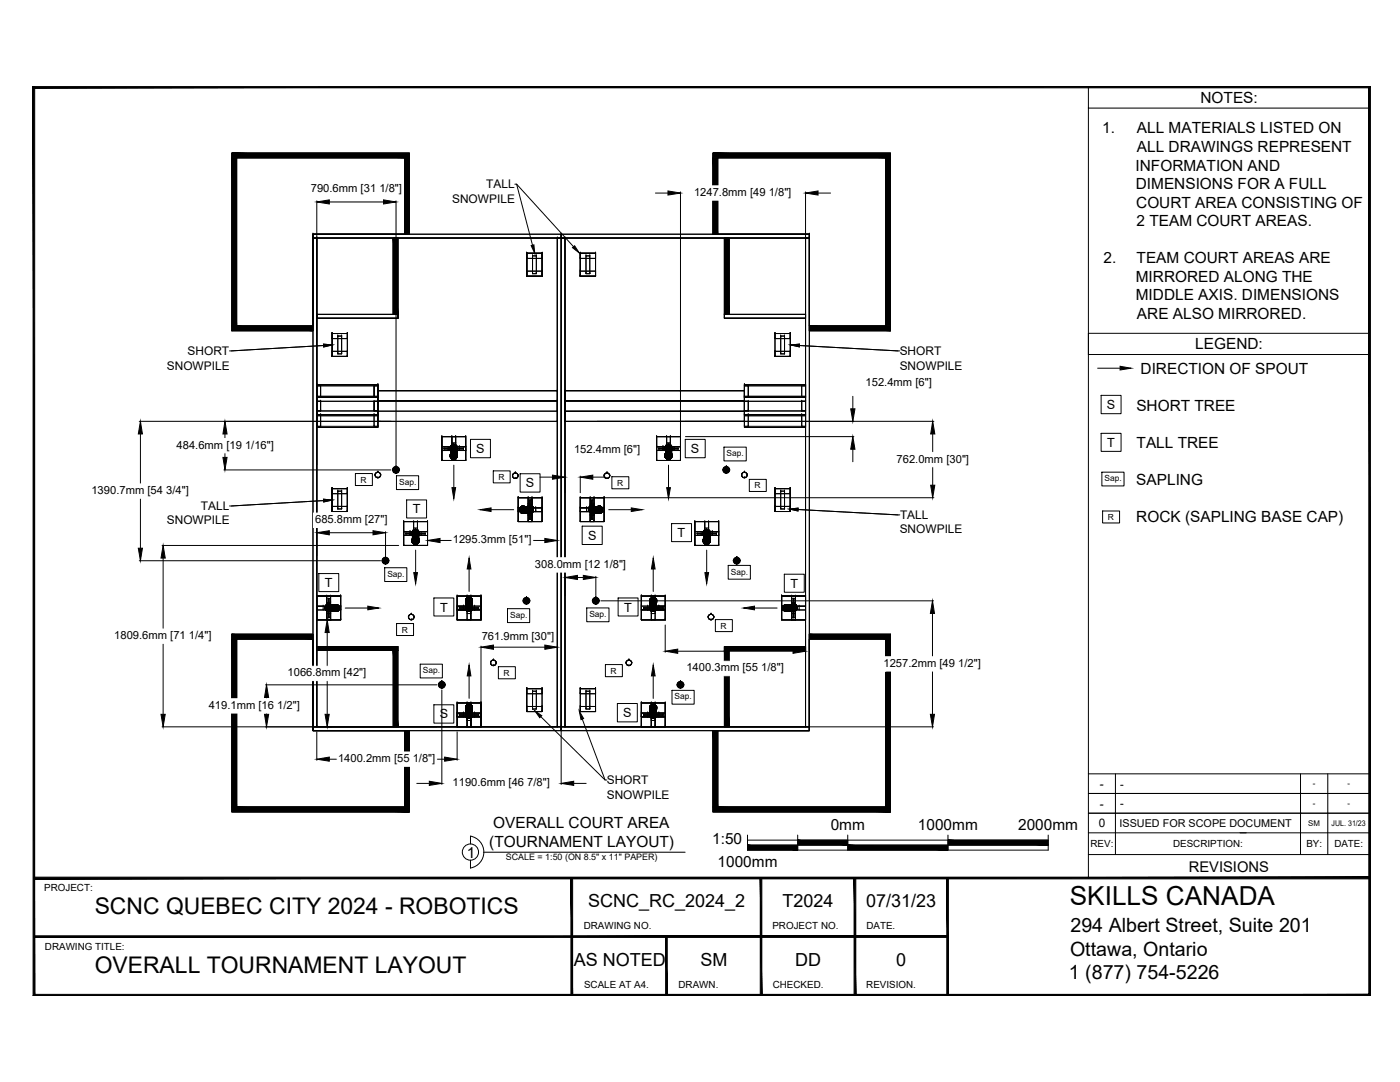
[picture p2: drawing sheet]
<svg xmlns="http://www.w3.org/2000/svg" width="279mm" height="216mm" viewBox="0 0 279 216" stroke-linecap="round" stroke-linejoin="round" font-family="sans-serif">
<defs><g id="words">
<text font-size="5.2" x="213.5" y="180.6">SKILLS CANADA</text>
<g font-size="4.6">
<text x="18.9" y="182.4">SCNC QUEBEC CITY 2024 - ROBOTICS</text>
<text x="18.9" y="194.1">OVERALL TOURNAMENT LAYOUT</text>
</g>
<g font-size="3.9">
<text x="213.6" y="186">294 Albert Street, Suite 201</text>
<text x="213.6" y="190.7">Ottawa, Ontario</text>
<text x="213.3" y="195.4">1 (877) 754-5226</text>
</g>
<g font-size="3.6">
<text x="117.4" y="181">SCNC_RC_2024_2</text>
<text x="156.2" y="181">T2024</text>
<text x="172.9" y="181">07/31/23</text>
<text x="114.5" y="192.7">AS NOTED</text>
<text x="139.8" y="192.7">SM</text>
<text x="158.7" y="192.7">DD</text>
<text x="178.9" y="192.7">0</text>
</g>
<g font-size="3.1">
<text x="239.6" y="20.6">NOTES:</text>
<text x="220" y="26.6">1.</text>
<text x="226.9" y="26.6">ALL MATERIALS LISTED ON</text>
<text x="226.6" y="34">INFORMATION AND</text>
<text x="226.9" y="30.3">ALL DRAWINGS REPRESENT</text>
<text x="226.7" y="37.7">DIMENSIONS FOR A FULL</text>
<text x="226.8" y="41.4">COURT AREA CONSISTING OF</text>
<text x="226.8" y="45.1">2 TEAM COURT AREAS.</text>
<text x="220.2" y="52.5">2.</text>
<text x="226.8" y="52.5">TEAM COURT AREAS ARE</text>
<text x="226.7" y="56.2">MIRRORED ALONG THE</text>
<text x="226.7" y="59.9">MIDDLE AXIS. DIMENSIONS</text>
<text x="226.9" y="63.6">ARE ALSO MIRRORED.</text>
<text x="238.5" y="69.7">LEGEND:</text>
<text x="227.6" y="74.7">DIRECTION OF SPOUT</text>
<text x="226.8" y="82">SHORT TREE</text>
<text x="226.8" y="89.4">TALL TREE</text>
<text x="226.8" y="96.8">SAPLING</text>
<text x="226.8" y="104.1">ROCK (SAPLING BASE CAP)</text>
<text x="98.4" y="165.3">OVERALL COURT AREA</text>
<text x="165.8" y="165.6">0mm</text>
<text x="183.2" y="165.6">1000mm</text>
<text x="203.2" y="165.6">2000mm</text>
<text x="97.6" y="169">(TOURNAMENT LAYOUT)</text>
<text x="142.1" y="168.4">1:50</text>
<text x="143.2" y="173">1000mm</text>
</g>
<text font-size="3" x="93.2" y="171.1">1</text>
<text font-size="2.9" x="237.2" y="173.9">REVISIONS</text>
<g font-size="2.5">
<text x="220.9" y="81.6">S</text>
<text x="221" y="89.2">T</text>
<text x="95.1" y="90.4">S</text>
<text x="137.9" y="90.4">S</text>
<text x="105" y="97.3">S</text>
<text x="82.4" y="102.4">T</text>
<text x="117.3" y="107.7">S</text>
<text x="135.2" y="107.2">T</text>
<text x="64.8" y="117.1">T</text>
<text x="157.8" y="117.3">T</text>
<text x="87.8" y="122">T</text>
<text x="124.6" y="122">T</text>
<text x="87.8" y="143.4">S</text>
<text x="124.4" y="143.1">S</text>
</g>
<g font-size="2.4">
<text x="90.2" y="40.4">SNOWPILE</text>
<text x="97" y="37.6">TALL</text>
<text x="37.4" y="70.9">SHORT</text>
<text x="179.6" y="70.9">SHORT</text>
<text x="33.3" y="73.7">SNOWPILE</text>
<text x="179.6" y="73.7">SNOWPILE</text>
<text x="40.1" y="101.8">TALL</text>
<text x="33.3" y="104.6">SNOWPILE</text>
<text x="179.6" y="106.4">SNOWPILE</text>
<text x="179.6" y="103.6">TALL</text>
<text x="121.1" y="156.5">SHORT</text>
<text x="121.1" y="159.4">SNOWPILE</text>
<text x="219.5" y="157.2">-</text>
<text x="219.5" y="161.1">-</text>
<text x="219.3" y="165.1">0</text>
</g>
<g font-size="2.2">
<text x="62" y="38.4">790.6mm [31 1/8&quot;]</text>
<text x="138.5" y="39.1">1247.8mm [49 1/8&quot;]</text>
<text x="172.7" y="77.1">152.4mm [6&quot;]</text>
<text x="35.2" y="89.5">484.6mm [19 1/16&quot;]</text>
<text x="114.6" y="90.4">152.4mm [6&quot;]</text>
<text x="178.9" y="92.3">762.0mm [30&quot;]</text>
<text x="18.2" y="98.6">1390.7mm [54 3/4&quot;]</text>
<text x="62.9" y="104.4">685.8mm [27&quot;]</text>
<text x="90.4" y="108.4">1295.3mm [51&quot;]</text>
<text x="106.8" y="113.3">308.0mm [12 1/8&quot;]</text>
<text x="22.8" y="127.5">1809.6mm [71 1/4&quot;]</text>
<text x="96.1" y="127.7">761.9mm [30&quot;]</text>
<text x="57.4" y="135">1066.8mm [42&quot;]</text>
<text x="137" y="134">1400.3mm [55 1/8&quot;]</text>
<text x="176.3" y="133.1">1257.2mm [49 1/2&quot;]</text>
<text x="41.7" y="141.4">419.1mm [16 1/2&quot;]</text>
<text x="67.5" y="152.1">1400.2mm [55 1/8&quot;]</text>
<text x="90.3" y="156.9">1190.6mm [46 7/8&quot;]</text>
<text x="223.6" y="157.1">-</text>
<text x="223.6" y="161.1">-</text>
<text x="223.4" y="165">ISSUED FOR SCOPE DOCUMENT</text>
</g>
<g font-size="2">
<text x="217.6" y="169.1">REV:</text>
<text x="234.1" y="169.1">DESCRIPTION:</text>
<text x="260.7" y="169.1">BY:</text>
<text x="266.3" y="169.1">DATE:</text>
<text x="8.8" y="177.9">PROJECT:</text>
<text x="116.5" y="185.4">DRAWING NO.</text>
<text x="154.2" y="185.4">PROJECT NO.</text>
<text x="172.9" y="185.4">DATE.</text>
<text x="9" y="189.7">DRAWING TITLE:</text>
<text x="116.6" y="197.1">SCALE AT A4.</text>
<text x="135.4" y="197.1">DRAWN.</text>
<text x="154.2" y="197.1">CHECKED.</text>
<text x="172.9" y="197.1">REVISION.</text>
</g>
<text font-size="1.8" x="101" y="171.6">SCALE = 1:50 (ON 8.5&quot; x 11&quot; PAPER)</text>
<g font-size="1.7">
<text x="99.5" y="95.8">R</text>
<text x="145" y="91">Sap.</text>
<text x="72" y="96.3">R</text>
<text x="79.7" y="96.8">Sap.</text>
<text x="123.1" y="96.9">R</text>
<text x="150.6" y="97.5">R</text>
<text x="220.4" y="96">Sap.</text>
<text x="221.1" y="103.8">R</text>
<text x="77.3" y="115.1">Sap.</text>
<text x="145.8" y="114.6">Sap.</text>
<text x="101.8" y="123.3">Sap.</text>
<text x="117.6" y="123.1">Sap.</text>
<text x="143.8" y="125.4">R</text>
<text x="80.2" y="126.2">R</text>
<text x="84.4" y="134.3">Sap.</text>
<text x="100.5" y="134.8">R</text>
<text x="121.9" y="134.4">R</text>
<text x="134.6" y="139.6">Sap.</text>
</g>
<g font-size="1.6">
<text x="262" y="156.9">-</text>
<text x="262" y="160.8">-</text>
<text x="268.9" y="156.9">-</text>
<text x="268.9" y="160.8">-</text>
<text x="261.1" y="164.8">SM</text>
<text x="265.7" y="164.8">JUL. 31/23</text>
</g>
</g></defs>
<g fill="none" stroke="#000" stroke-width=".2">
<path d="M217.2 17.4h56.1v4.2h-56.1zM46.3 30.5h35.4v16.2h-19.2v19.3h-16.2zM47.2 31.5h33.6v15.2h-18.3v18.3h-15.3zM102.7 36.7h.4l3.2 12.2M103.1 36.7l11.4 12.5M130.8 38.5h2.5M135.8 38.3v49.1M142.3 30.5h35.4v35.5h-16.2v-19.3h-19.2zM143.2 31.5h33.6v33.5h-15.3v-18.3h-18.3zM160.8 38.3v49.1M163.3 38.5h2.5M217.2 21.6v144.6"/>
<path d="M62.5 46.7h.1M62.5 47.5h.1M62.5 47.5h.7h-.7v97.5h.7v-97.5M62.5 47.5v97.5h.7v-97.5M62.5 47.5h49.5M63.2 47.5h.1M63.2 40.1v52.7M65.7 40.3h10.8M78.5 47.5h.9v15.2h-.9zM79 40.1v52.7M105.1 50.5h3.1v4.6h-3.1M105.1 55.1v-4.6v4.6"/>
<path d="M105.1 55.1h.1M105.1 50.5h.1M105.1 54.1h.1M105.1 55.1v-1h3.1v1M105.1 54.1h3.1v1h-3.1zM105.1 51.6h.1M105.1 50.5h3.1v1.1h-3.1v-1.1h3.1M105.1 55.1h3.1M105.1 50.5h3.1M105.1 50.5v1.1M106.3 54.6h.1M106.3 51.1h.1"/>
<path d="M106.3 51.1h.7v3.5h-.7zM107 54.6h.1M107 51.1h.1M108.2 55.1h.1M108.2 50.5h.1M108.2 54.1h.1M108.2 51.6h.1M108.2 50.5v1.1h-3.1M108.2 50.5v4.6M111.2 47.5h.1M111.2 47.5v97.5h.8M111.2 47.5h.8h-.8"/>
<path d="M111.2 47.5v97.5h.8v-97.5M112 46.7h-49.5v.8M112 46.7v.8v-.8M112 46.7h-49.5v.8h49.5M112 46.7h.1M112 47.5h.1M112 46.7h49.5v.8h-49.5v-.8v.8M112 46.7h49.5v.8h-49.5M112 47.5h.8h-.8v97.5h.8v-97.5M112 47.5v97.5h.8v-97.5M112 47.5v109M112.8 47.5h48v97.5"/>
<path d="M112.8 47.5h.1M112.8 47.5v97.5M115.8 55.1h.1M115.8 50.5h.1M115.8 54.1h.1M115.8 55.1v-1h3.1v1M115.8 54.1h3.1v1h-3.1zM115.8 51.6h.1M115.8 50.5v1.1h3.1M115.8 50.5h3.1v1.1h-3.1v-1.1h3.1M115.8 55.1h3.1M115.8 50.5h3.1"/>
<path d="M115.8 50.5v4.6M116.9 54.6h.1M116.9 51.1h.1M116.9 51.1h.8v3.5h-.8zM117.7 54.6h.1M117.7 51.1h.1M118.9 50.5h-3.1v4.6h3.1M118.9 55.1v-4.6v4.6M118.9 55.1h.1M118.9 50.5h.1M118.9 54.1h.1M118.9 51.6h.1"/>
<path d="M118.9 50.5v1.1M144.6 47.5h.9v15.2h-.9zM160.8 47.5h.1M160.8 47.5v97.5h.7M160.8 47.5h.7h-.7M160.8 47.5v97.5h.7v-97.5M161.5 46.7h.1M161.5 47.5h.1M161.5 47.5v97.5M45.8 70l18.8-1.1-18.4 1.1M63.2 62.7h16.2v.8h-16.2zM63.2 79.3h12.2h-12.2v3.5h12.2v-3.5"/>
<path d="M63.2 79.3v3.5h12.2v-3.5M63.2 79.3h.1M63.2 79.3h12.2v.8h-12.2v-.8h12.2M63.2 77h.8v2.3h-.8M63.2 77v2.3h.8v-2.3M63.2 77h.1M63.2 79.1h12.2v.2M63.2 76.8h12.2v2.3M63.2 77v2.3h12.2v-2.3M63.2 77v-.2v2.5M63.2 79.1h.1M63.2 76.8h.1"/>
<path d="M63.2 77v-.2h12.2v.2M63.2 79.3v-2.3h12.2v2.3M63.2 79.1h12.2v.2h-12.2zM63.2 63.5h.1M63.2 62.7h.1M64 79.3h.1M64 77h.1M66.3 70.1h.1M66.3 71.1v-1h3v1M66.3 70.1h3v1h-3zM66.3 71.1h.1M66.3 67.6h.1"/>
<path d="M66.3 66.5h.1M66.3 66.5h3v1.1h-3v-1.1h3M66.3 66.5h3v4.6h-3M66.3 71.1v-4.6v4.6M66.3 66.5v1.1M66.3 71.1h3M66.3 66.5h3M67.4 70.6h.1M67.4 67.1h.1M67.4 67.1h.8v3.5h-.8zM68.2 70.6h.1M68.2 67.1h.1"/>
<path d="M69.3 70.1h.1M69.3 71.1h.1M69.3 67.6h.1M69.3 66.5v1.1h-3M69.3 66.5h.1M69.3 66.5v4.6M74.7 79.3h.1M74.7 77v2.3h.7h-.7v-2.3h.7v2.3v-2.3M74.7 77h.1M75.4 78v6.1h35.8M75.4 78h.1M75.4 79.3h.1"/>
<path d="M75.4 79.3v.8h-12.2M75.4 76.8v.2h-12.2M75.4 79.1h.1M75.4 76.8h.1M75.4 77h.1M75.4 76.8v8.5M79.4 62.7v.8v-.8h-16.2v.8h16.2M79.4 62.7h-16.2v.8h16.2M79.4 63.5h.1M79.4 62.7h.1M111.2 78h-35.8h35.8v6.1M111.2 78v6.1h-35.8"/>
<path d="M111.2 78h.1M112.8 78h35.8h-35.8v6.1zM112.8 78h.1M144.6 62.7h16.2v.8h-16.2zM144.6 63.5v-.8v.8M144.6 62.7h16.2v.8h-16.2M144.6 63.5h.1M144.6 62.7h.1M144.6 62.7h16.2M148.6 78h.1M148.6 79.3v3.5h12.2v-3.5h-12.2h12.2M148.6 79.3v3.5h12.2v-3.5"/>
<path d="M148.6 79.3h.1M148.6 79.3v.8h12.2M148.6 79.3h12.2v.8h-12.2v-.8h12.2M148.6 76.8v.2h12.2M148.6 77v2.3h12.2v-2.3M148.6 79.1h.1M148.6 76.8h.1M148.6 77h.1M148.6 77v-.2h12.2v.2M148.6 79.3v-2.3h12.2v2.3M148.6 79.1h12.2v.2h-12.2zM148.6 77v2.3v-2.3h.7v2.3h-.7h.7v-2.3"/>
<path d="M148.6 76.8v2.3M149.3 79.3h.1M149.3 77h.1M154.7 70.1h.1M154.7 71.1v-1h3v1M154.7 70.1h3v1h-3zM154.7 71.1h.1M154.7 67.6h.1M154.7 66.5v1.1h3M154.7 66.5h3v1.1h-3v-1.1h3M154.7 66.5h.1M154.7 71.1h3"/>
<path d="M154.7 66.5h3M154.7 66.5v4.6M155.8 70.6h.1M155.8 67.1h.1M155.8 67.1h.8v3.5h-.8zM156.6 70.6h.1M156.6 67.1h.1M157.7 70.1h.1M157.7 71.1h.1M157.7 67.6h.1M157.7 66.5h.1M157.7 66.5h-3v4.6h3"/>
<path d="M157.7 71.1v-4.6v4.6M157.7 66.5v1.1M160 79.3h.1M160 77v2.3h.8v-2.3M160 77h.1M160.8 79.3h.1M160.8 77h-.8v2.3h.8M160.8 77h.1M160.8 79.1h-12.2v.2M160.8 76.8h-12.2v2.3M160.8 77v-.2v2.5M160.8 79.1h.1"/>
<path d="M160.8 76.8h.1M160.8 62.7v.8h-16.2M160.8 63.5h.1M160.8 62.7h.1M170.2 79.1v2.5M179.2 70l-19.7-1.1 20.1 1.1M217.2 66.5h56.1v4.2h-56.1zM219.1 73.5h4.4M219.8 78.9h3.9v3.7h-3.9zM27.8 84.1h50.2M28 86.6v10M28 99.4v10"/>
<path d="M44.7 93.8h33.3M44.9 86.6v.9M44.9 90.3v1M63.2 80.1v1.9h.8M63.2 80.1h.8v1.9v-1.9M63.2 80.1h.1M63.2 82h.1M63.2 82.8h.1M63.2 82.8v-.8h12.2v.8M63.2 82h12.2v.8h-12.2zM63.2 85.1v-2.3v2.3h.8v-2.3h-.8h.8v2.3M63.2 85.1h.1"/>
<path d="M63.2 82.8h12.2v.2h-12.2zM63.2 83h.1M63.2 85.3h.1M63.2 82h.8M63.2 82.8h12.2M64 80.1h-.8v1.9M64 82h.1M64 80.1h.1M64 82.8h.1M64 85.1h.1M66.3 97.5h3v4.6h-3M66.3 97.5h.1"/>
<path d="M66.3 98.5h.1M66.3 97.5h3v1h-3v-1h3M66.3 97.5h3M66.3 97.5v1M67.4 98h.1M67.4 98h.8v3.6h-.8zM68.2 98h.1M69.3 97.5h.1M69.3 98.5h.1M69.3 97.5v1h-3M69.3 97.5v4.6M70.9 94.5h3.4v2.4h-3.4z"/>
<path d="M74.7 80.1h.7h-.7v1.9zM74.7 82h.1M74.7 80.1h.1M74.7 82.8h.1M74.7 85.1v-2.3h.7v2.3M74.7 85.1h.1M74.8 94.8h.1M74.9 94.8h.1M75.4 94.2h.1M75.4 94.3h.1M75.4 95.4h.1M75.4 84.1h.1"/>
<path d="M75.4 80v2h35.8M75.4 80h.1M75.4 82h.1M75.4 82.8h.1M75.4 80.1h.1M75.4 85.1v.2h-12.2M75.4 82.8v2.3h-12.2M75.4 85.3h.1M75.4 83h.1M75.4 85.1h.1M75.4 80.1v1.9h-.7M75.4 82.8h-.7v2.3h.7"/>
<path d="M76 94.8h.1M78.3 93.8h.7v.7v-.7h.7h-.7v-.7v.7zM78.5 93.8h.1M78.7 93.8h.1M78.7 93.8l.1 .2 .2 .1M78.8 94l.2 .1 .3-.1M78.8 93.5l-.1 .3 .1 .2M78.8 93.5h.1M78.8 94h.1M78.8 93.8h.1M79 93.3h.1M79 93.4h.1"/>
<path d="M79 94.3h.1M79 94.1h.1M79 93.4l-.3 .4M79 94h.1M79 93.5h.1M79 93.2h.1M79 93.8h.1M79 93.4l-.2 .1M79.1 94.9h4.4v2.8h-4.4zM79.3 93.5l-.3-.1 .3 .1 .1 .3M79.3 93.5l.1 .3-.1 .2M79.3 94h.1"/>
<path d="M79.3 93.5h.1M79.3 93.8h.1M79.4 93.8l-.1 .2-.3 .1M79.4 93.8h.1M79.5 93.8h.1M79.6 93.8h.1M81.2 99.8h3.9v3.6h-3.9zM88.2 91.9v-4.8v4.8h4.7M88.2 87.1h4.7v4.8M88.2 91.9h.1M88.2 87.1h.1M88.2 89.9h1.8"/>
<path d="M88.2 89.1v.8h1.8M88.2 89.1h1.8zM88.2 89.9h.1M88.2 89.1h.1M88.2 87.1h4.7M88.6 89.4v.2zM88.6 89.5h3.9M88.6 89.6h3.9M88.6 89.4h3.9M89.5 89.9h.1M89.5 89.1v.8M89.9 89.5a.69 .69 0 0 0 .6 .7"/>
<path d="M89.9 89.5a.69 .69 0 0 1 .6-.7 .69 .69 0 0 1 .7 .7 .69 .69 0 0 1-.7 .7M89.9 89.5h.1M89.9 89.5v.2M89.9 89.5l.1-.2v.2M89.9 90.7v.5v-.5v.1M89.9 91.1v.1M89.9 90.7v.4M89.9 90.7v.1M89.9 89.7l.1 .2M89.9 89.3h.1M89.9 89.3v.2M89.9 89.7h.1"/>
<path d="M89.9 89.3l.1-.1v.1M89.9 90.6v.5v-.5v.1M89.9 90.8l.1 .5-.1-.5 .1 .2M89.9 89.3h.2M89.9 91.2l.1 .1M89.9 90.6v.6M89.9 90.6v.1M89.9 90.8l.1 .2M90 89.5h.1M90 89.7h.1M90 89.5v-.1v.1M90 89.3v.2v-.1"/>
<path d="M90 89.7v-.2v.3M90 89.7l-.1-.2v.2M90 89.3v.2M90 89.3v-.1v.1M90 89.7v1.2v-1.2v.1M90 89.7v.1M90 89.3v1.4v-1.4v.4M90 89.7v.1v-.1M90 89.5v1.3v-1.3v.2M90 89.5v.2M90 89.7v.9v-.8M90 89.5v.3"/>
<path d="M90 90.6v-.1v.1M90 90.6v.2M90 90.7v.4v-.5v.5M90 90.8v-.1v.1M90 90.6v.1v-.1M90 90.6v.1M90 90.7v-.1v.1M90 90.7v.1M90 90.7v.1zM90 89.4v.2zM90 89.1v.8v-.8M90 89.9h.1"/>
<path d="M90 89.1h.1M90 89.7h-.1M90 89.3v2M90 90.8v.1M90 90.6h-.1M90 91.1v.1M90 90.7h-.1M90 90.8h-.1M90 89.2l.1-.2-.1 .2M90 89.4h.1M90 89.4v-.2v.2M90 89.4v.3"/>
<path d="M90 89.2h.1M90 89.2l-.1 .1M90 89.9l.1 .1M90 89.7v-.2v.2M90 90.6v.4v-.5v.5M90 90.8l-.1 .4M90 91.2l.1 .2M90 90.5l-.1 .5 .1-.5-.1 .1M90 91l.1 .4-.1-.4 .1 .1M90 90.8v.4v-.5v.5M90 89.3v.4zM90 91v.1"/>
<path d="M90 89.4v.1M90 90.5l-.1 .1M90 90.8l-.1 .3M90 91.3l.1 .1M90 91.2v.1M90 91l.1 .1M90 90.4a.57 .57 0 0 1 .7-.2 .57 .57 0 0 1 .4 .7 .57 .57 0 0 1-.7 .2 .57 .57 0 0 1-.4-.7zM90 90.9a.57 .57 0 0 1 .7-.3 .57 .57 0 0 1 .4 .7 .57 .57 0 0 1-.7 .2 .57 .57 0 0 1-.4-.6zM90 90.5a.57 .57 0 0 1 .7-.2 .57 .57 0 0 1 .4 .6 .57 .57 0 0 1-.7 .3 .57 .57 0 0 1-.4-.7zM90 89.8v.7l.1-.6M90 89.8h.1M90 89.8v-.1v.1"/>
<path d="M90 89.2l.1-.1-.1 .1M90 89.8l.1 .1-.1-.1M90 89.8l-.1-.1 .1 .2M90 89.2v.1M90 89.8l.1 .1M90 89.8l.1 1.2-.1-1.2 .1 .1M90 89.2v.5M90 90.5l-.1 .1 .1-.1M90 90.5l.1-.1-.1 .1M90 90.9v-.1v.1M90 90.9l.1 .1-.1-.1M90 90.9l-.1-.1 .1 .2"/>
<path d="M90 89.8v.1M90 89.2v1.7M90 90.9l.1 .1M90 90.5v.1M90 90.5h.1M90 90.9v.1M90 89.5l.1 .3M90 90.5v.4l.1-.5-.1 .5M90 90.9v.4v-.5v.5M90 89.5l.1 .1M90 89.2v.2M90 90.5v.4"/>
<path d="M90 90.9v.4M90.1 89.6l.2 .4M90.1 90.6v.2M90.1 89.6l.2 .4h.3M90.1 89.4v.2M90.1 90.8l.1 .1M90.1 89.7h.1M90.1 89.3v.4zM90.1 89.4l-.1 .1M90.1 89.6v.2M90.1 89h.1M90.1 89l-.1 .2"/>
<path d="M90.1 90h.1M90.1 90l.1 .1M90.1 89l.1-.1-.1 .2M90.1 90.4l-.1 .4 .1-.4-.1 .1M90.1 91.1l.1 .4-.1-.4h.1M90.1 89v.1M90.1 91.1h.1M90.1 91.4l.1 .1M90.1 89.8l.2 .2M90.1 89.9v.5l.2-.4M90.1 89.1l-.1 .7M90.1 89.1h.1"/>
<path d="M90.1 89.9h.1M90.1 89.9l-.1-.1 .1 .1M90.1 89.9h-.1l.1 .1M90.1 89.9l.2 .1M90.1 89.1l-.1 .1M90.1 89.1l.2-.1-.3 .2M90.1 89.9l.2 .1-.2-.1M90.1 89.9l.2 .1v1h-.2v-1.1l.2 .1M90.1 90.4l-.1 .1 .1-.1M90.1 90.4l.2-.1-.2 .1M90.1 91l-.1-.1 .1 .1M90.1 90.4v.4l.2-.1v-.3h-.2v.4"/>
<path d="M90.1 90.8l-.1 .2M90.1 91v.4l-.1-.5 .1 .5M90.1 91h-.1l.1 .1M90.1 91l.2 .1-.2-.1M90.1 89.5h.9M90.1 89.1v2.3M90.1 90.4l-.1 .1M90.1 89.9v.1M90.1 90.8l-.1 .1M90.1 91h.2M90.1 91v.1M90.1 91.4l.2 .1"/>
<path d="M90.1 91l.2 .1M90.2 89.9v-.8v.8M90.2 89.1h.7M90.2 89.1h.1M90.2 89.9h.1M90.2 90.1h.7h-.7M90.2 90.1v1.8zM90.2 90.1h.1M90.2 91.9h.1M90.2 88.9h.7h-.7M90.2 87.1h.7v1.8M90.2 87.1v1.8z"/>
<path d="M90.2 88.4h.1M90.2 88.9h.1M90.2 87.1h.1M90.2 90.6h.7M90.2 88.4h.7M90.2 90.4l-.1 .2M90.2 89.2l-.1 .2M90.2 90.9l.4 .1M90.2 88.9l-.1 .1M90.2 90.1l.2 .1M90.2 88.9h.2l-.1 .1M90.2 90.3l-.1 .1 .2-.1"/>
<path d="M90.2 90.3v.4l.2-.1v-.3h-.2v.4M90.2 90.3l-.1 .4h.1v-.4l-.1 .1M90.2 90.3h.2zM90.2 90.3h.1M90.2 88.9l.1 .1M90.2 91.1l.2 .1M90.2 90.3l-.1 .1M90.2 90.7l-.2 .1M90.2 91.5h.2M90.2 90.3v.4M90.2 91.1v.4M90.3 89l-.2 .1v.8"/>
<path d="M90.3 90l-.2-.1 .1 .2M90.3 89h.1M90.3 89l-.2 .1M90.3 90l.3 .1M90.3 90h.1M90.3 90l.1 .1M90.3 89l-.2 .1 .2-.1M90.3 90l-.2-.1 .3 .2M90.3 89l.3-.1zM90.3 89l.1-.1v1.2M90.3 89v1.3M90.3 90l-.2-.1 .2 .1"/>
<path d="M90.3 90l.1 .1-.1-.1M90.3 91l-.2 .1 .2-.1-.1 .1M90.3 91.5h.1v-.4h-.1v.4h.1M90.3 91.1h.1h-.1M90.3 90.3l-.2 .1h.2M90.3 91h-.2l.2 .1M90.3 91.1v.4l-.2-.1v-.4l.2 .5M90.3 91.1h.1M90.3 89.2v.6zM90.3 89v2.5M90.3 90.3l-.2 .1M90.3 90l-.1 .1"/>
<path d="M90.3 91l.1 .1M90.3 91l-.1 .1M90.3 90.7l-.2 .1M90.3 91.5h.1M90.3 90h.3M90.4 88.9h.5M90.4 90.2h.3M90.4 88.9h.1M90.4 88.9l.2-.1-.2 .1M90.4 88.9h-.2M90.4 90.2h.1M90.4 90.2h.2h-.2"/>
<path d="M90.4 90.2h.2M90.4 90.3l.2-.1zM90.4 90.3v.3h.2v-.4l-.2 .1v.3l-.2 .1M90.4 91.2v.3h-.2v-.4l.2 .1v.3M90.4 91.5v-.3h.2v.4M90.4 90.3h.1M90.4 91.2h.2M90.4 91.5l.2 .1M90.4 90.3h-.2M90.4 88.9l-.3 .2M90.4 90.1h.1M90.4 90.1h.2h-.2"/>
<path d="M90.4 88.9l-.1 .1M90.4 88.9l-.1 .1 .1-.1M90.4 90.1h-.2l.2 .1M90.4 90.1h.2M90.4 88.9h.2h-.2M90.4 90.1l-.1-.1 .1 .1M90.4 90.1l-.1 .2M90.4 90.1h.3M90.4 88.9h.2v.6M90.4 88.9l.5 .1M90.4 90.1v1l-.1-.1v-1l.1 .1v1M90.4 91.1h-.2l.1-.1 .1 .2"/>
<path d="M90.4 90.3h-.1M90.4 91.5h.3M90.4 91.5h.2v-.4h-.2v.4h.2M90.4 90.7h-.1v-.3l.1-.1v.4h-.1M90.4 91.1h.2h-.2M90.4 90.3h.2h-.2M90.4 90.3h.2M90.4 90.3v.4h.2M90.4 91.1h.2M90.4 90h.3zM90.4 89h.3zM90.4 90.1h.3z"/>
<path d="M90.4 88.9h.3zM90.4 90.3h.3M90.4 90.1v.1M90.4 91.1v.1M90.4 90.3l-.1 .1M90.4 90.7h-.1M90.4 91.1h.3M90.4 89h.2v.4M90.4 89l-.3 .3-.1 .2M90.4 89l-.2 .2M90.4 91.4h.3zM90.4 89h.3"/>
<path d="M90.4 90.3l-.2 .1M90.4 88.9v2.6M90.5 90.7h.1M90.5 91.1h.1M90.5 89a.52 .52 0 0 0-.5 .5 .52 .52 0 0 0 .5 .5M90.5 89a.52 .52 0 0 1 .6 .5 .52 .52 0 0 1-.6 .5M90.5 90.3h-.2l-.3 .4 .3 .3h.2M90.5 90.3h.3l.3 .4-.3 .3h-.3M90.5 90.6a.51 .51 0 0 1 .7 .5 .51 .51 0 0 1-.7 .4M90.5 90.6a.51 .51 0 0 0-.6 .5 .51 .51 0 0 0 .6 .4M90.6 88.9h.1M90.6 90.1h.1"/>
<path d="M90.6 89h.1M90.6 90h.1M90.6 90.1l.1 .2M90.6 89.5h.1M90.6 89.6v.5M90.6 88.9h-.2h.2M90.6 89.4v.2M90.6 90.3v.7h-.2h.3M90.6 90.1v1zM90.6 90.6v-.5v.6M90.6 90.1v.5M90.6 89.5v.5"/>
<path d="M90.6 88.8h.1M90.6 90.1h.1h-.1M90.6 90.2h.1M90.6 88.9l.3 .1zM90.6 88.8l.1 .1M90.6 90.1l-.2 .1h.2M90.6 88.9h.1h-.1M90.6 88.8l-.2 .1h.2M90.6 89l.3 .2M90.6 88.9h-.2M90.6 89.4v-.4h-.2l-.3 .3-.1 .2M90.6 90.6h.1"/>
<path d="M90.6 91.6h.1M90.6 90.1l-.2 .2M90.6 88.9v1.2M90.6 90v.1M90.6 88.9v.5M90.6 89.4v.6M90.6 90.1v1h-.2v-1h.2v1M90.6 89v.5M90.6 90.1h-.2h.2M90.6 88.9v.6M90.6 89.5v.6M90.6 89l-.4 .2"/>
<path d="M90.6 90.3h.1M90.6 91.1h.1M90.6 90.3v.8M90.6 89.4v-.4h.1l.4 .5M90.6 90.1l.1 .1h-.1M90.6 89v.6M90.6 88.8v1.3M90.6 90.7v.3M90.6 91.1l-.2 .1v-.1l.2 .1M90.6 90.3l.2 .1M90.6 90.7h.3M90.6 91.5v-.4h.1v.4"/>
<path d="M90.6 91.1v.4h.1M90.6 91.2h.1M90.6 91.2v.4l-.2-.1M90.6 91.1h.1h-.1M90.6 90.2l.1 .1M90.6 89.1v.8zM90.6 88.8v2.8M90.6 88.8l-.2 .1M90.6 90.2l-.2 .1M90.6 90.7h-.2M90.6 90.7h.1M90.6 90.3h-.2"/>
<path d="M90.6 92.8v4.5M90.7 88.9h.1M90.7 88.9v2.5M90.7 89h-.1v.4M90.7 89l.4 .5M90.7 89l.2 .2M90.7 90.3h-.1v.4M90.7 90h-.1M90.7 91h-.1M90.7 90.3l.1 .1M90.7 90.1h.1M90.7 88.9l.2 .1"/>
<path d="M90.7 88.9l.3 .2M90.7 88.9h-.1h.1M90.7 90.1l.2-.1-.2 .1M90.7 90.1h-.1h.1M90.7 88.9l.2 .1-.2-.1M90.7 88.9l-.4 .1M90.7 90.1l.2-.1-.2 .2M90.7 90.1l.2 .2v-1.3l-.2-.1v1.4M90.7 91.1h-.1v-1h.1v1h-.1M90.7 90.3l-.1-.1 .1 .1M90.7 91.1v.4h.2v-.4h-.2v.4M90.7 91.1l.2-.1-.2 .1"/>
<path d="M90.7 90.3v.4h-.1v-.4h.1v.4M90.7 90.3h-.1l.3 .1M90.7 89h.1M90.7 90h.1M90.7 88.9v2.6M90.7 90.1h-.1M90.7 90.1v.1M90.7 90.3h.2M90.7 90.3h.1M90.7 91.1h-.1M90.7 90.3l.2 .1M90.7 90.7h.2"/>
<path d="M90.7 91.1v.1M90.7 90.2h.1M90.7 88.9l-.1-.1 .1 .1M90.7 88.9h.2M90.7 90.2h-.1M90.7 88.9h-.5M90.7 90.3v.3h-.1M90.7 91.5l-.1 .1v-.4h.1v.3l-.1 .1M90.7 91.2h-.1l.1-.1-.1 .1M90.7 90.6l.3 .1M90.7 91.5l-.1 .1M90.7 90.3v.3"/>
<path d="M90.7 91.2v.3M90.7 91.2h-.1M90.8 90h-.2M90.8 90h-.1M90.8 90.4l.2 .1M90.9 89l.1 .1M90.9 89h.1M90.9 90h.1M90.9 90l-.2 .1M90.9 90l-.3 .1M90.9 90l-.2 .1 .2-.1M90.9 89l-.2-.1 .2 .1"/>
<path d="M90.9 90l.1 .4M90.9 90v1h.1v-1.1l-.1 .1v1M90.9 91l-.2 .1v-1l.2-.1v1l-.2 .1M90.9 90l.1-.1-.1 .1M90.9 90h.1l-.1 .1M90.9 90.3h-.2h.2M90.9 90.3l.1 .1M90.9 90.4l.1 .4-.1-.4h.1M90.9 90.4v.3h-.2v-.4l.2 .1v.3M90.9 89.2v.6zM90.9 90.3h.1M90.9 90v.1"/>
<path d="M90.9 89v2.5M90.9 91v.1M90.9 91l-.2 .1M90.9 91.1h-.2M90.9 91.5h-.2M90.9 90.7l.1 .1M90.9 90.4h.1M90.9 90.1h.1M90.9 90.1l-.2 .1M90.9 88.9h.1M90.9 88.9l.1 .1M90.9 88.9h-.2l.2 .1"/>
<path d="M90.9 90.3v.4l-.2-.1v-.3h.2v.4l-.2-.1M90.9 91.1v.4l.1-.1v-.3h-.1v.4M90.9 91.1l-.2 .1 .2-.2-.2 .2M90.9 91.5h-.2v-.3l.2-.1v.4h-.2M90.9 88.9v.1M90.9 91.1v.4M90.9 91.1l-.2 .1M90.9 89.2l.2 .2M90.9 90.9l-.2 .1M90.9 89.1v.8v-.8M90.9 89.9h-.7h.7M90.9 89.9h.1"/>
<path d="M90.9 90.1v1.8M90.9 90.1v1.8h-.7M90.9 90.6h.1M90.9 91.9h.1M90.9 87.1v1.8M90.9 88.4h.1M90.9 87.1h.1M91 89.9h.1M91 89.1h.1M91 89.9l-.1 .1M91 89.1l.1 .1M91 89.1l-.1-.1 .1 .1"/>
<path d="M91 89.1l.1 .1-.1-.1M91 89.9l.1-.1-.1 .1M91 89.9l-.1 .1 .1-.1M91 91l-.1 .5 .1-.5-.1 .1M91 90.4l.1 .5-.1-.5 .1 .1M91 91l-.3 .1h.2M91 91l.1-.1-.1 .1M91 90.4l.1 .1-.1-.1M91 90.4v.4M91 91v.4M91 90.8l.1 .1M91 91.4l-.1 .1"/>
<path d="M91 90.4l.1 .1M91 89.9h.1l-.1 .1M91 89.9l.1 .6M91 89.9v-.8l-.1-.1v1M91 89.9v1.1l.1-1.2-.1 1.2M91 90.5l.1 .2M91 91h-.1M91 89.8l-.2 .2M91 89.9v.1M91 89.1v1.9M91 90.8l-.1 .1M91 90.5l.1 .1"/>
<path d="M91 91v.1M91 91l-.1 .1M91 90h.1M91 90l.1-.1-.1 .1M91 90l-.1 .1M91 89h.1M91 89l-.1-.1 .1 .2M91 91.1h-.1v-.1l.1 .1h-.1M91 91.1v.3l.1-.4-.1 .4M91 90.4v.3h-.1v-.4l.1 .1v.3M91 89.3v.4zM91 89.7h.1"/>
<path d="M91 89v.1M91 89.3h.2M91 89l.1 .2M91 91.1h-.1M91 90.7l.2 .1M91 90.4v.3M91 91.1v.3M91.1 89.5h.1M91.1 89.6l-.3 .4M91.1 89.4v.2M91.1 89.6l-.3 .4h-.2M91.1 90.8l-.2 .1"/>
<path d="M91.1 90.6v.2M91.1 89.4v.1M91.1 89.6l-.1 .2M91.1 90.8h-.1M91.1 90.6v.1M91.1 89.2h.1M91.1 89.8v.8M91.1 89.2l-.1-.1 .1 .1M91.1 89.8h.1M91.1 89.8l-.1 .1M91.1 89.2v.2M91.1 89.2v.1"/>
<path d="M91.1 89.8l-.1-.7v.8M91.1 89.8v1.1v-1.2v1.2M91.1 89.8l-.1 .1 .1-.1M91.1 89.5l-.1 .3M91.1 89.8l.1-.1-.1 .2M91.1 89.8v-.1v.1M91.1 90.9l-.1 .1M91.1 90.7l-.1 .1M91.1 90.9l-.1 .5 .1-.5-.1 .1M91.1 90.5v.5v-.5v.1M91.1 90.9l.1 .2M91.1 90.5v.1v-.1"/>
<path d="M91.1 90.5v.1M91.1 89.2v2.1M91.1 89.5v.1M91.1 89.8v.1M91.1 90.7v.1M91.1 91.3l-.1 .1M91.1 90.9v.1M91.1 90.5h.1M91.1 90.9l-.2 .2M91.1 89.9h.1M91.1 89.3h.1M91.1 89.3v-.1v.1"/>
<path d="M91.1 89.7h.1M91.1 89.7l.1-.2-.1 .2M91.1 89.3l.1 .2M91.1 89.7v-.5v.6M91.1 89.9l.1-.2-.1 .2M91.1 89.2l-.1-.2 .1 .2M91.1 89.3v-.1l.1 .1M91.1 89.7v.1M91.1 89.3l.1 .2-.1-.1M91.1 89.9l-.1 .1M91.1 89.7l.1 1M91.1 89.7v.1v-.1"/>
<path d="M91.1 89.7v1.1l.1-1.3-.1 1.3M91.1 89.4v.3M91.1 90.6v.3M91.1 91v.3l.1-.5-.1 .5M91.1 90.5v.3l-.1-.4 .2 .6M91.1 90.6l.1 .1M91.1 90.6l.1 .5-.1-.5 .1 .1M91.1 90.8l.1-.1v.1M91.1 90.5l.1 .1M91.1 90.8v.5v-.5v.1M91.1 90.6l.1 .1-.1-.1M91.1 91l-.1 .1"/>
<path d="M91.1 90.8v.1M91.1 89.3v.4zM91.1 89.3v2M91.1 89.2l.1 .1M91.1 89.4l.1 .1M91.1 91l.1 .1M91.1 90.6h.1M91.2 89.5h.1M91.2 89.5l-.1 .2M91.2 89.5l-.1 .3M91.2 89.5l-.1-.2 .1 .2M91.2 89.5l-.1 .3z"/>
<path d="M91.2 89.5l-.1-.2v.4M91.2 90.7l-.1 .5 .1-.5-.1 .1M91.2 91.1l-.1 .2M91.2 90.7l-.1-.1 .1 .1M91.2 90.7l-.1 .2zM91.2 90.7l-.1 .1M91.2 89.4v.2zM91.2 89.1v.8v-.8M91.2 89.9h1.7M91.2 89.1h1.7zM91.2 89.1h.1M91.2 89.9h.1"/>
<path d="M91.2 90.7h.1M91.2 89.3h.1M91.2 89.3l-.1-.1 .1 .1M91.2 89.7h.1M91.2 89.7v-.2v.2M91.2 89.7l-.1 .2M91.2 90.6v.4l-.1-.5 .1 .5M91.2 91v.2M91.2 90.8v.4v-.5v.5M91.2 90.8l-.1 .2M91.2 89.3v.2M91.2 91v.1"/>
<path d="M91.2 90.6v.6M91.2 90.6v.1M91.2 91.2l-.1 .1M91.2 89.5v-.2v.2M91.2 89.5v.2M91.2 90.7v.4v-.5v.5M91.2 91.1v.1M91.2 90.7v.1M91.7 89.9h.1M91.7 89.1h.1M91.7 89.1v.8M92.5 89.4v.2z"/>
<path d="M92.5 89.6h.1M92.9 87.1v4.8h-4.7M92.9 91.9h.1M92.9 87.1h.1M92.9 89.1v.8h-1.7M92.9 89.9h.1M92.9 89.1h.1M93.9 87.7h4v3.6h-4zM98.4 94h3.4v2.4h-3.4zM102.3 94.9h.1M102.8 94.4h.1M102.8 95.5h.1"/>
<path d="M103.4 94.9h.1M103.4 99.3h4.8h-4.8v4.8M103.4 99.3v4.8h4.8M103.4 99.3h.1M103.8 94.5h4v3.7h-4zM105.4 99.3v1.8M105.4 99.3h.1M105.7 99.8h.2zM105.7 99.8v3.8M105.8 99.8v3.8M105.9 99.8v3.8M106.2 99.3h-.8v1.8"/>
<path d="M106.2 99.3v1.8zM106.2 99.3h.1M107.8 95.2h2.5M108.2 99.3v4.8h-4.8M108.2 99.3h.1M108.2 99.3v4.8M111.2 84.1h.1M111.2 80h-35.8h35.8v2M111.2 80v2h-35.8M111.2 80h.1M111.2 82h.1M112.8 84.1h.1"/>
<path d="M112.8 80h35.8h-35.8v2zM112.8 82h.1M112.8 80h.1M115.8 99.3v4.8h4.8M115.8 99.3h.1M115.8 95v3.3M115.8 99.3v4.8M117.8 99.3h.8v1.8M117.8 99.3v1.8zM117.8 99.3h.1M118 99.8h.3zM118 99.8v3.8"/>
<path d="M118.2 99.8v3.8M118.3 99.8v3.8M118.3 95.2h2.5M118.6 99.3v1.8M118.6 99.3h.1M119.2 84.1h67.2M119.2 99.3h67.2M120.6 99.3h-4.8h4.8v4.8M120.6 99.3v4.8h-4.8M120.6 99.3h.1M120.6 94.9h.1M121.1 94.4h.1"/>
<path d="M121.1 95.5h.1M121.7 94.9h.1M122.1 95.1h3.4v2.4h-3.4zM131 91.9h4.8v-4.8v4.8M131 87.1v4.8h4.8M131 91.9h.1M131 87.1h.1M131 89.9h1.8M131 89.1v.8h1.8M131 89.1h1.8zM131 89.9h.1M131 89.1h.1"/>
<path d="M131 87.1h4.8M131.5 89.4v.2zM131.5 89.6h.1M131.5 89.5h3.8M131.5 89.6h3.8M131.5 89.4h3.8M132.3 89.9h.1M132.3 89.1h.1M132.3 89.1v.8M132.7 89.5h.1M132.7 89.5l.1-.2-.1 .2M132.7 89.5l.1-.2v.2"/>
<path d="M132.7 89.5l.1 .2M132.7 90.7v.4l.1-.5-.1 .5M132.7 90.7v.4M132.7 91.1l.1 .1M132.7 90.7l.1 .1M132.8 89.3h.1M132.8 89.3v-.1v.1M132.8 89.7h.1M132.8 89.7l-.1-.2 .1 .2M132.8 89.7v.2M132.8 90.6v.4v-.5v.5M132.8 91v.2"/>
<path d="M132.8 90.8v.4l-.1-.5 .1 .5M132.8 90.8v.2v-.2v.2M132.8 89.3l-.1 .2M132.8 90.6l-.1 .1M132.8 90.6v.6M132.8 91l-.1 .1M132.8 91.2v.1M132.8 90.8v.2M132.8 89.4v.2zM132.8 89.6h.1M132.8 89.5h.1M132.8 89.5v.2"/>
<path d="M132.8 89.5l.1 .3M132.8 89.5v-.2v.2M132.8 89.5v-.2v.4M132.8 90.7v.5v-.5v.1M132.8 91.1l.1 .2M132.8 90.7v-.1l-.1 .1M132.8 90.7v.1v-.1M132.8 90.7v.1M132.8 89.1v.8v-.8M132.8 89.1h.1M132.8 89.9h.1M132.8 89.5v1.6"/>
<path d="M132.8 90.7h-.1M132.8 89.3l.1-.1-.1 .1M132.8 89.7v-.2v.2M132.8 89.3v.2M132.8 89.7l.1-.5v.6M132.8 89.2h.1M132.8 89.9v-.2v.2M132.8 89.2l.1-.2-.1 .2M132.8 89.7l.1 .1M132.8 89.3v.2v-.1M132.8 89.7v-.2l.1 .3M132.8 89.2l.1-.2v.2"/>
<path d="M132.8 89.9l.1 .1M132.8 89.7v1M132.8 89.7l.1 .1-.1-.1M132.8 89.7v1.1v-1.3v1.3M132.8 89.4v.3M132.8 90.6l.1 .3M132.8 91v.3v-.5v.5M132.8 90.5v.3l.1-.4-.1 .4M132.8 90.6v.1M132.8 90.6v.5v-.5v.1M132.8 90.8l-.1-.1 .1 .1M132.8 90.5v.1"/>
<path d="M132.8 90.8l.1 .5-.1-.5 .1 .1M132.8 90.6v.1v-.1M132.8 91l.1 .1M132.8 90.8l.1 .1M132.8 89.3v.4zM132.8 89.2v.1M132.8 89.4v.1M132.8 91v.1M132.8 91.3l.1 .1M132.8 90.6h.1M132.8 90.8h.1M132.9 90.4a.57 .57 0 0 1 .7-.2 .57 .57 0 0 1 .3 .7 .57 .57 0 0 1-.7 .2 .57 .57 0 0 1-.3-.7z"/>
<path d="M132.9 90.9a.57 .57 0 0 1 .7-.3 .57 .57 0 0 1 .3 .7 .57 .57 0 0 1-.7 .2 .57 .57 0 0 1-.3-.6zM132.9 90.5a.57 .57 0 0 1 .7-.2 .57 .57 0 0 1 .3 .6 .57 .57 0 0 1-.7 .3 .57 .57 0 0 1-.3-.7zM132.9 89.2h.1M132.9 89.8l-.1 .8M132.9 89.2l.1-.1-.1 .1M132.9 89.8l.1 .1-.1-.1M132.9 89.2l-.1 .1M132.9 89.8h.1M132.9 89.8l.1 .1M132.9 89.8l.1-.7v.8M132.9 89.8v1.1l-.1-1.2 .1 1.2M132.9 89.8l-.1-.1v.2"/>
<path d="M132.9 89.8l-.1-.1 .1 .1M132.9 90.9l.1 .1M132.9 90.9l.1 .1-.1-.1M132.9 90.9l-.1-.1 .1 .1M132.9 90.5l.1-.1-.1 .1M132.9 90.5l-.1 .1 .1-.1M132.9 90.5l-.1 .1M132.9 89.2l-.1 2.1M132.9 89.8l-.1 .1M132.9 90.5h-.1M132.9 90.9l-.1 .1M132.9 89.5h.1"/>
<path d="M132.9 89.2l-.1 .2M132.9 89.5l.1 .3M132.9 90.7l.1 .1M132.9 90.9l.1 .5-.1-.5 .1 .1M132.9 90.5l-.1 .5 .1-.5-.1 .1M132.9 90.9l-.1 .2M132.9 89.5v.1M132.9 90.7v.1M132.9 90.5v.4M132.9 90.9v.4M132.9 91.3l.1 .1M132.9 89.6l.3 .4"/>
<path d="M132.9 89.4v.2M132.9 89.6l.3 .4h.2M132.9 90.8l.2 .1M132.9 90.6v.2M132.9 89.4v.3zM132.9 89.4v.1M132.9 89.6l.1 .2M132.9 90.8h.1M132.9 90.6v.1M132.9 90h.1M132.9 90l-.1-.1 .1 .1M132.9 90l.2 .1"/>
<path d="M132.9 89h.1M132.9 89l.2-.1-.1 .2M132.9 91.1l.2-.1-.2 .1h.2M132.9 91.1v.3l-.1-.4 .1 .4M132.9 90.4v.3h.2v-.4l-.2 .4M132.9 90.4l-.1 .1M132.9 89.7h.1M132.9 89l.1 .1M132.9 89l-.1 .2M132.9 91.1h.2M132.9 90.7l-.1 .1M132.9 91.4l.2 .1"/>
<path d="M132.9 90.4v.3M132.9 91.1v.3M133 90.5l-.1 .2M133 89.8l.2 .2M133 90.8l.1 .1M133 90.5l-.1 .1M133 89.1h.1M133 89.9h.1M133 89.1l-.1 .1M133 89.9l.1 .1M133 89.1l.1-.1-.2 .2M133 89.9l.1 .1-.1-.1"/>
<path d="M133 89.9h-.2l.1 .1M133 89.9l-.1 .6M133 89.1l.1-.1-.1 .1M133 89.9v-.8l.1-.1v1M133 89.9v1.1l-.1-1.2 .1 1.2M133 89.9l-.1-.1 .1 .1M133 90.4l-.1 .1M133 91l.1 .5-.1-.1v-.4l.1 .1M133 90.4l-.1 .5 .1-.5-.1 .1M133 91l.3 .1zM133 91h.1M133 89.5h.8"/>
<path d="M133 89.9l-.1 .1M133 89.1v2.3M133 91l-.1 .1M133 91.4l.1 .1M133 91l.1 .1M133 89.1v.8v-.8M133 89.9h.8h-.8M133 89.1h.8M133 90.1v1.8M133 90.1v1.8h.8M133 90.6h.1M133 90.1h.1"/>
<path d="M133 91.9h.1M133 87.1v1.8M133 88.4h.1M133 88.9h.1M133 87.1h.1M133 90.6h.8M133 88.4h.8M133.1 89.2l-.2 .2M133.1 90.9l.3 .1M133.1 90.1h.1M133.1 90.1l.1 .1M133.1 88.9h.1"/>
<path d="M133.1 88.9l-.2 .1M133.1 88.9h.1l-.1 .1M133.1 90.3h.1v.3l-.1 .1 .1-.1-.1 .1zM133.1 91.1v.4l-.2-.4 .2 .4M133.1 91.1l.1 .1-.1-.2v.1l.1 .1M133.1 90.3l-.2 .1M133.1 91.5h.1v-.3l-.1-.1v.4h.1M133.1 90.3h.1M133.1 88.9v.1M133.1 90.7h-.2M133.1 91.5h.1M133.1 90.3v.4"/>
<path d="M133.1 91.1v.4M133.1 91.1l.1 .1M133.1 89l-.1 .1M133.1 89h.1M133.1 90h.1M133.1 90l.2 .1M133.1 90l.3 .1M133.1 90l.2 .1-.2-.1M133.1 89l.3-.1zM133.1 89l-.1 .1 .1-.1M133.1 89l.2-.1-.2 .1M133.1 90l-.1 .4"/>
<path d="M133.1 90v1h-.1v-1.1l.1 .1v1M133.1 91l.2 .1v-1l-.2-.1v1l.2 .1M133.1 90l-.1-.1 .1 .1M133.1 90l-.1-.1 .1 .2M133.1 90.3h.2h-.2M133.1 90.3l-.1 .1M133.1 90.4h-.1v.4l.1-.1v-.3h-.1M133.1 90.4v.3h.2v-.4l-.2 .1v.3M133.1 90.3l-.1 .1h.1M133.1 89.2v.6zM133.1 90v.1M133.1 89v2.5"/>
<path d="M133.1 91v.1M133.1 91l.2 .1M133.1 91.1h.2M133.1 91.5h.2M133.1 90.7l-.2 .2M133.2 90h.2M133.2 90h.1M133.2 90.4l-.2 .1M133.2 90.2h.1M133.2 90.2h.4M133.2 88.9h.1M133.2 88.9l.2-.1-.2 .1"/>
<path d="M133.2 88.9h-.1M133.2 90.2h.2M133.2 88.9l.2-.1-.1 .1M133.2 88.9h.6M133.2 90.3h-.1M133.2 90.3h.2M133.2 90.3v.3h.2M133.2 91.5l.2 .1v-.4h-.2v.3l.2 .1M133.2 91.2h.2l-.1-.1 .1 .1M133.2 90.3h.1M133.2 91.5l.2 .1M133.2 91.2h.2"/>
<path d="M133.3 90.1h.1M133.3 88.9h.1M133.3 88.9l-.2 .1M133.3 88.9l-.3 .2M133.3 88.9h.1h-.1M133.3 90.1l-.2-.1 .2 .1M133.3 90.1h.1h-.1M133.3 88.9l-.2 .1 .2-.1M133.3 88.9l.4 .1M133.3 90.1h.3M133.3 90.1h-.2l.1 .1M133.3 90.1l-.2 .2v-1.3l.2-.1v1.4"/>
<path d="M133.3 91.1h.1v-1h-.1v1h.1M133.3 90.3l.1-.1-.1 .1M133.3 91.1v.4h-.2v-.4h.2v.4M133.3 91.5h.3M133.3 91.5v-.4h.1v.4M133.3 91.1l-.2-.1 .2 .1M133.3 90.3v.4h.1v-.4h-.1v.4M133.3 90.3h.1l-.3 .1M133.3 91.1h.1M133.3 90h.3zM133.3 89h.3zM133.3 90.1h.3z"/>
<path d="M133.3 88.9h.3zM133.3 89h.1M133.3 90h.1M133.3 90.3h.3M133.3 91.1h.3M133.3 90.1l-.1 .1M133.3 90.3h-.2M133.3 90.3l-.2 .1M133.3 90.7h-.2M133.3 91.1l-.1 .1M133.3 89h.1v.4M133.3 89l-.3 .3-.1 .2"/>
<path d="M133.3 89l-.2 .2M133.3 90.3h.1v.4M133.3 91h.3M133.3 91.4h.2zM133.3 88.9h.2zM133.3 89h.3M133.3 88.9l-.1 2.6M133.3 90.3l-.1 .1M133.3 90.7h.2M133.3 91.1h.2M133.4 89a.52 .52 0 0 0-.5 .5 .52 .52 0 0 0 .5 .5M133.4 89a.52 .52 0 0 1 .5 .5 .52 .52 0 0 1-.5 .5"/>
<path d="M133.4 90.3h.3l.2 .4-.2 .3h-.3M133.4 90.3h-.3l-.2 .4 .2 .3h.3M133.4 90.6a.51 .51 0 0 0-.7 .5 .51 .51 0 0 0 .7 .4M133.4 90.6a.51 .51 0 0 1 .7 .5 .51 .51 0 0 1-.7 .4M133.4 88.9h.1M133.4 90.1h.1M133.4 89h.1M133.4 90h.1M133.4 90.1l-.1 .2M133.4 89.5h.1M133.4 89.6v.5M133.4 88.9h.2h-.2"/>
<path d="M133.4 89.4v.2M133.4 90.3v.7h.2M133.4 90.1v1zM133.4 90.6v-.5v.6M133.4 90.1v.5M133.4 89.5v.5M133.4 88.8h.1M133.4 90.1h-.1h.1M133.4 90.2h.1M133.4 88.8l-.2 .1M133.4 90.1l.2 .1h-.2M133.4 88.9h-.1h.1"/>
<path d="M133.4 88.8l.2 .1h-.2M133.4 88.9l.3 .1zM133.4 89l-.3 .2M133.4 88.9h.2M133.4 89.4v-.4h.2l.3 .5M133.4 90.6h.1M133.4 91.6h.1M133.4 90.1l.2 .2M133.4 88.9v1.2M133.4 90v.1M133.4 88.9v.5M133.4 89.4v.6"/>
<path d="M133.4 88.9h-.1M133.4 90.1v1h.2v-1h-.2v1M133.4 89v.5M133.4 90.1h.2h-.2M133.4 88.9v.6M133.4 89.5v.6M133.4 89l.4 .2M133.4 90.3h.1M133.4 91.1h.1M133.4 90.3v.8M133.4 89.4v-.4h-.1l-.3 .3-.1 .2M133.4 90.1l-.2 .1h.2"/>
<path d="M133.4 89v.6M133.4 88.8v1.3M133.4 90.7v.3M133.4 91.1l.2 .1v-.1l-.2 .1M133.4 90.2l.2 .1zM133.4 90.3l-.2 .1M133.4 90.7h-.3M133.4 91.1v.4h-.1M133.4 91.2h.1M133.4 91.2v.4l.2-.1M133.4 91.5h.2v-.4h-.2v.4h.2M133.4 91.1h-.1h.1"/>
<path d="M133.4 91.1h-.1M133.4 90.2l-.2 .1M133.4 90.3h.2M133.4 91.1h.2M133.4 89.1v.8zM133.4 92.8v4.5M133.4 88.8v2.8M133.4 90.2l-.1 .1M133.4 88.8l.2 .1M133.4 90.2l.2 .1M133.4 90.7h.2M133.4 90.7h-.1"/>
<path d="M133.4 90.3h-.1M133.5 88.9l.1 2.6M133.6 89h-.2v.4M133.6 89l.3 .5M133.6 89l.2 .2M133.6 91h-.2M133.6 90.3l.1 .1M133.6 88.9h.1M133.6 88.9l.3 .2M133.6 90.1h.1M133.6 90.1h-.2h.2M133.6 88.9l.1 .1"/>
<path d="M133.6 88.9l.1 .1-.1-.1M133.6 90.1l.1-.1-.1 .2M133.6 90.1h-.2M133.6 88.9h-.2h.2M133.6 90.1l.1-.1-.1 .1M133.6 90.1l.1 .2M133.6 88.9h-.2v.6M133.6 88.9l-.5 .1M133.6 90.1v1l.1-.1v-1l-.1 .1v1M133.6 91.1v.1l.1-.2-.1 .2M133.6 90.3h.1M133.6 90.7h.1v-.3l-.1-.1v.4h.1"/>
<path d="M133.6 91.1h-.2h.2M133.6 90.3h-.2h.2M133.6 90.3h.2h-.2M133.6 90.3h-.2M133.6 90.3v.4h-.2M133.6 90.1v.1M133.6 91.1h-.2M133.6 91.1v.1M133.6 90.7h.1M133.6 91.5h.2M133.6 88.9h-.5M133.6 88.9l-.2-.1 .2 .1"/>
<path d="M133.6 88.9h.2M133.6 90.2h.1M133.6 90.2h-.2h.2M133.6 90.2h-.2M133.6 90.3v.3h-.2v-.4l.2 .1v.3M133.6 90.3h.2v.4v-.4v.4l-.2-.1zM133.6 91.2v.3h.2v-.4l-.2 .1v.3M133.6 91.5v-.3h-.2v.4M133.6 91.2h-.2M133.6 90.6l.3 .1M133.6 91.5l-.2 .1M133.6 90.3v.3"/>
<path d="M133.6 91.2v.3M133.6 90.3h.2M133.7 90h-.3M133.7 90.4h.1M133.7 89.2v.6zM133.7 89l.2 .1v.8M133.7 90h.2l-.1 .1M133.7 89h.1M133.7 89l.2 .1M133.7 90l-.3 .1M133.7 90h.1M133.7 90l-.1 .1"/>
<path d="M133.7 89l.2 .1-.2-.1M133.7 90l.2-.1-.3 .2M133.7 89l.2 .2zM133.7 89l-.1-.1v1.2M133.7 89v1.3M133.7 90l.2-.1-.2 .1M133.7 90l-.1 .1 .1-.1M133.7 90.3l.2 .1-.1-.1M133.7 91l.1 .1h.1l-.2-.1 .1 .1M133.7 91.5h-.1v-.4h.1v.4h-.1M133.7 91.1h-.1h.1M133.7 90.3l.2 .2v-.1"/>
<path d="M133.7 91h.2l-.2 .1M133.7 91.1v.4l.2-.1v-.4l-.2 .5M133.7 91.1h-.1M133.7 90.3h.1M133.7 89v2.5M133.7 90.3l.2 .1M133.7 90l.1 .1M133.7 91l-.1 .1M133.7 91l.1 .1M133.7 90.7l.2 .1M133.8 88.9h.1M133.8 88.9l.1 .1"/>
<path d="M133.8 90.1h.1M133.8 90.1l-.2 .1M133.8 88.9h-.2l.1 .1M133.8 90.3l.1 .1v.3h-.1v-.4l.1 .1M133.8 88.9l-.1 .1M133.8 91.1l-.2 .1M133.8 90.3l.1 .1M133.8 91.1v.4M133.8 90.4l.1 .2M133.8 89.9v-.8v.8M133.8 89.1h.1M133.8 89.9h.1"/>
<path d="M133.8 90.1h-.8h.8M133.8 90.1v1.8zM133.8 91.9h.1M133.8 88.9h-.8h.8M133.8 87.1h-.8v1.8M133.8 87.1v1.8zM133.8 88.4h.1M133.8 87.1h.1M133.8 89.2l.1 .2M133.8 90.9l-.2 .1M133.9 89.9v.5l-.2-.4M133.9 89.1v.7"/>
<path d="M133.9 89.1h.1M133.9 89.9h.1M133.9 89.9v-.1v.1M133.9 89.9h.1l-.1 .1M133.9 89.1v.1v-.1M133.9 89.9l-.2 .1M133.9 89.1v.1M133.9 89.9l-.2 .1 .2-.1M133.9 89.9l-.2 .1v1h.2v-1.1l-.2 .1M133.9 90.4l.1 .1-.1-.1M133.9 90.4l-.2-.1 .2 .1M133.9 91v-.1v.1"/>
<path d="M133.9 90.4v.4l-.2-.1v-.3h.2v.4M133.9 90.8l.1 .2M133.9 91v.4v-.5v.5M133.9 91h.1l-.1 .1M133.9 91l-.2 .1 .2-.1M133.9 89.8l-.2 .2M133.9 89.1v2.3M133.9 90.4v.1M133.9 89.9v.1M133.9 91h-.2M133.9 91v.1M133.9 91.4l-.2 .1"/>
<path d="M133.9 91l-.2 .1M133.9 89h.1M133.9 89l.1 .2M133.9 90h.1M133.9 90l-.1 .1M133.9 89l-.1-.1 .1 .2M133.9 90.4l.1 .4-.1-.4 .1 .1M133.9 91.1h-.1v.4l.1-.1v-.3h-.1M133.9 89.7h.1M133.9 89.3v.4zM133.9 89.3h.2M133.9 89v.1"/>
<path d="M133.9 90.4l.1 .1M133.9 91.1h-.1M133.9 90.7l.1 .1M133.9 91.4l-.1 .1M133.9 90.4v.3M133.9 91.1v.3M133.9 89.5h.1M133.9 89.6l-.2 .4M133.9 90.6v.2M133.9 89.6l-.2 .4h-.3M133.9 89.4v.2M133.9 90.8l-.1 .1"/>
<path d="M133.9 89.4v.1M133.9 89.6v.2M133.9 89.8v.7v-.6M133.9 89.2h.1M133.9 89.2v-.1v.1M133.9 89.8h.1M133.9 89.8l.1-.1-.1 .1M133.9 89.8l.2-.1-.1 .2M133.9 89.2l.1 .1M133.9 89.8v.1v-.1M133.9 89.5v.3M133.9 89.8v.1"/>
<path d="M133.9 89.8v1.2v-1.2v.1M133.9 89.2l.1 .5M133.9 90.5l.2 .1-.1-.1M133.9 90.5v-.1v.1M133.9 90.5v.4v-.1v-.4l.1 .6M133.9 90.9l.1-.1-.1 .1M133.9 90.9v.4l.1-.5-.1 .5M133.9 90.9v.1v-.1M133.9 90.5l.1 .2zM133.9 90.9l.1-.1v.2M133.9 89.8l.1 .1M133.9 89.2v2.1"/>
<path d="M133.9 89.5v.1M133.9 89.2l.1 .2M133.9 90.9v.1M133.9 90.5l.1 .1M133.9 90.5h.1M133.9 91.3v.1M134 89.2l-.1-.2v.2M134 89.4h.1M134 89.4l-.1-.2 .1 .2M134 89.4v.3M134 89.2h.1M134 89.7h.1"/>
<path d="M134 89.9h.1M134 89.2l.1 .1M134 89.9l-.1 .1M134 89.7v-.2v.2M134 89.3v.2v-.1M134 89.7l-.1 .2zM134 89.7l.1-.2v.2M134 89.3v.2M134 89.7l-.1 .1 .1-.1M134 89.7l-.1 1.2 .1-1.2-.1 .1M134 89.3v-.1l.1 .1M134 89.7l-.1 .1"/>
<path d="M134 89.3v1.4v-1.4v.4M134 89.7v.9l-.1-.8M134 90.6l-.1-.1 .1 .1M134 90.6v.2M134 90.6v.4l-.1-.5 .1 .5M134 90.8l.1 .4M134 91.2l-.1 .2M134 90.5l.1 .5-.1-.5 .1 .1M134 91l-.1 .4 .1-.4-.1 .1M134 90.8v.4v-.5v.5M134 90.8l-.1 .1 .1-.1M134 90.6v.1"/>
<path d="M134 89.3v.4zM134 89.2h-.1M134 91v.1M134 89.4v.1M134 89.3v2M134 90.8l-.1 .1M134 90.8l.1 .3M134 90.5l.1 .1M134 90.6h.1M134 91.3l-.1 .1M134 91.2l-.1 .1M134 91l-.1 .1"/>
<path d="M134 90.8h.1M134 89.5h.1M134 89.5v-.1v.1M134 89.5v.2v-.2M134 89.5v-.2l.1 .2M134 89.5v1.3v-1.3v.2M134 89.5v.2M134 89.5l-.1 .3M134 90.7v.4v-.5v.5M134 90.7v.1v-.1M134 90.7v-.1v.1M134 90.7v.1"/>
<path d="M134 90.7v.1zM134 89.4v.2zM134 89.1v.8v-.8M134 89.9h1.8M134 89.1h1.8zM134 89.1h.1M134 91.1v.1M134 90.7h.1M134.1 89.7l-.1 .2M134.1 89.3h.1M134.1 89.3v.2M134.1 89.7h.1"/>
<path d="M134.1 90.6v.5v-.5v.1M134.1 90.8l-.1 .5 .1-.5-.1 .2M134.1 91.2l-.1 .1M134.1 90.6v.6M134.1 90.6v.1M134.1 90.8l-.1 .2M134.1 89.5h.1M134.1 89.5v.2M134.1 90.7v.5v-.5v.1M134.1 91.1v.1M134.1 90.7v.4M134.1 90.7v.1"/>
<path d="M134.1 89.5a.69 .69 0 0 0-.7-.7 .69 .69 0 0 0-.7 .7 .69 .69 0 0 0 .7 .7M134.1 89.5a.69 .69 0 0 1-.7 .7M134.5 89.9h.1M134.5 89.1v.8M135.3 89.4v.2zM135.8 87.1h-4.8v4.8M135.8 91.9h.1M135.8 87.1h.1M135.8 89.1v.8h-1.8M135.8 89.9h.1M135.8 89.1h.1M136.8 87.7h3.9v3.6h-3.9z"/>
<path d="M136.8 87.1h33.6M144.3 93.8h.6v-.7v.7h.7h-.7v.7v-.7zM144.4 93.8h.1M144.5 93.8h.1M144.5 89.2h4.4v2.8h-4.4zM144.6 93.8h.1M144.6 93.8l.1 .2 .2 .1M144.7 93.5l.2-.1-.2 .1-.1 .3M144.7 93.5l-.1 .3 .1 .2M144.7 94l.2 .1 .3-.1M144.7 94h.1M144.7 93.5h.1"/>
<path d="M144.7 93.8h.1M144.9 93.3h.1M144.9 93.4h.1M144.9 94.3h.1M144.9 94.1h.1M144.9 93.4l.3 .1 .1 .3M144.9 94h.1M144.9 93.5h.1M144.9 93.2h.1M144.9 93.8h.1M144.9 93.4l.3 .1M145.2 93.5l.1 .3-.1 .2"/>
<path d="M145.2 93.5h.1M145.2 94h.1M145.2 93.8h.1M145.3 93.8l-.1 .2-.3 .1M145.3 93.8h.1M145.4 93.8h.1M145.5 93.8h.1M148 94.8h.1M148.6 94.2h.1M148.6 94.3h.1M148.6 95.4h.1M148.6 84.1h-35.8h35.8"/>
<path d="M148.6 84.1v-6.1v6.1M148.6 84.1h.1M148.6 82h-35.8h35.8M148.6 82v-2v2M148.6 80h.1M148.6 82h.1M148.6 82.8h.1M148.6 80.1h.1M148.6 82.8v-.8h12.2v.8M148.6 82h12.2v.8h-12.2zM148.6 85.1v.2h12.2M148.6 82.8v2.3h12.2"/>
<path d="M148.6 82.8h12.2v.2h-12.2zM148.6 85.3h.1M148.6 83h.1M148.6 85.1h.1M148.6 80.1v1.9h.7M148.6 80.1h.7v1.9v-1.9zM148.6 82.8h.7v2.3h-.7M148.6 85.1v-2.3h.7v2.3M148.6 82.8h12.2M148.6 82.8v2.5M149.1 94.8h.1M149.3 82h.1"/>
<path d="M149.3 80.1h.1M149.3 82.8h.1M149.3 85.1h.1M149.5 95.7h3.4v2.4h-3.4zM154.7 97.5h.1M154.7 98.5h.1M154.7 97.5v1h3M154.7 97.5h3v1h-3v-1h3M154.7 97.5h3M154.7 97.5v4.6M155.8 98h.1M155.8 98h.8v3.6h-.8z"/>
<path d="M156.6 98h.1M157.7 97.5h-3v4.6h3M157.7 97.5h.1M157.7 98.5h.1M157.7 97.5v1M160 80.1h.8v1.9M160 80.1v1.9v-1.9h.8M160 82h.1M160 80.1h.1M160 82.8h.1M160 85.1v-2.3h.8h-.8v2.3h.8v-2.3v2.3M160 85.1h.1"/>
<path d="M160 82h.8M160.8 80.1v1.9h-.8M160.8 80.1h.1M160.8 82h.1M160.8 82.8h.1M160.8 85.1h.1M160.8 83h.1M160.8 85.3h.1M170.2 89.6v2.5M186.1 86.6v3.7M186.1 93.1v3.7M219.8 86.5h3.9v3.6h-3.9z"/>
<path d="M219.9 94.2h4.4v2.8h-4.4zM27.8 111.9h48.1M32.3 108.8h47.3M32.6 111.4v14.2M45.8 101l18.8-1.1-18.4 1.1M63.2 118.9v4.8h4.8M63.2 118.9h.1M63.2 106.1v4.8M63.2 118.9v4.8M63.6 114.4h4v3.6h-4zM65.2 118.9h.8v1.8M65.2 118.9v1.8z"/>
<path d="M65.2 118.9h.1M65.5 119.4h.2zM65.5 119.4v3.9M65.6 119.4v3.9M65.7 119.4v3.9M65.7 106.3h8.7M66 118.9v1.8M66 118.9h.1M66.3 102.1v-4.6v4.6M66.3 102.1h.1M66.3 101h.1M66.3 102.1v-1.1h3v1.1"/>
<path d="M66.3 101h3v1.1h-3zM66.3 102.1h3M67.4 101.6h.1M68 118.9h-4.8h4.8v4.8M68 118.9v4.8h-4.8M68 118.9h.1M68.2 101.6h.1M69.3 102.1h.1M69.3 101h.1M76.2 111.9h.7v.7v-.7h.7h-.7v-.7v.7zM76.4 111.9h.1M76.5 111.9h.1"/>
<path d="M76.6 111.9h.1M76.6 111.9l.1 .3 .2 .1M76.7 112.2l.2 .1 .3-.1M76.7 111.6l-.1 .3 .1 .3M76.7 111.6h.1M76.7 112.2h.1M76.7 111.9h.1M76.8 113.3h4.4v2.7h-4.4zM76.9 111.4h.1M76.9 111.5h.1M76.9 112.4h.1M76.9 112.3h.1"/>
<path d="M76.9 111.5l-.3 .4M76.9 112.1h.1M76.9 111.6h.1M76.9 111.3h.1M76.9 112.5h.1M76.9 111.9h.1M76.9 111.5l-.2 .1M76.9 106.1v4.8M77.2 111.6l-.3-.1 .3 .1 .1 .3M77.2 111.6l.1 .3-.1 .3M77.2 112.2h.1M77.2 111.6h.1"/>
<path d="M77.2 111.9h.1M77.3 111.9l-.1 .3-.3 .1M77.3 111.9h.1M77.4 111.9h.1M77.5 111.9h.1M80.6 108.8h4.7v-4.7v4.7M80.6 104.1v4.7h4.7M80.6 108.8h.1M80.6 104.1h.1M80.6 106.8h1.7M80.6 106.1v.7h1.7M80.6 106.1h1.7z"/>
<path d="M80.6 106.8h.1M80.6 106.1h.1M80.6 104.1h4.7M81 106.3v.3zM81 106.6h.1M81 106.5h3.9M81 106.3h3.9M81 106.6h3.9M81.8 106.8h.1M81.8 106.1h.1M81.8 106.1v.7M82.3 106.5h.1"/>
<path d="M82.3 106.5v-.2v.2M82.3 106.5v.1M82.3 107.7v.3v-.5v.5M82.3 108v.2M82.3 107.7v.1M82.3 106.3h.1M82.3 106.3l.1-.2-.1 .2M82.3 106.6h.1M82.3 106.6v-.1v.1M82.3 106.6l.1 .2M82.3 107.5v.4l.1-.5-.1 .5M82.3 107.9v.3"/>
<path d="M82.3 107.8v.4v-.5v.5M82.3 107.8l.1 .1M82.3 106.3v.2M82.3 107.5v.7M82.3 107.9v.1M82.3 107.5v.2M82.3 108.2l.1 .1M82.3 106.3v.3zM82.3 106.5v-.2v.3M82.3 107.6v-.1v.2M82.3 107.6v.1M82.3 107.6l.1 .3"/>
<path d="M82.3 106.3l.1-.1-.1 .1M82.3 106.6l.1-.4v.6M82.3 106.5l.1 .1M82.3 106.5l.1 .3M82.3 106.6v1M82.3 106.6l.1 .2-.1-.2M82.3 106.6v1.1v-1.2v1.2M82.3 107.5l.1 .3M82.3 107.7l.1 .5-.1-.5 .1 .1M82.3 108l.1 .2M82.3 107.5v.1M82.3 107.7v-.1v.2"/>
<path d="M82.3 107.7l.1 .1M82.3 106.1v.7v-.7M82.3 106.1h.1M82.3 106.8h.1M82.3 106.3v1.7M82.3 107.5h.1M82.4 106.3v.3zM82.4 106.6h.1M82.4 106.8h.1M82.4 106.1h.1M82.4 106.3h.1M82.4 106.8l-.1-.2 .1 .2"/>
<path d="M82.4 106.1l.1-.1-.1 .1M82.4 106.3l-.1 .2M82.4 106.6v.2M82.4 106.1l.1-.1-.1 .2M82.4 106.8l.1 .2M82.4 106.3v.3M82.4 107.9v.4l-.1-.5 .1 .5M82.4 107.4v.4l.1-.5-.1 .5M82.4 107.6l-.1 .4 .1-.4-.1 .1M82.4 107.4l-.1 .1M82.4 107.8v.4v-.4v.1M82.4 107.9l.1 .1"/>
<path d="M82.4 106.1l-.1 .2M82.4 106.1v.1M82.4 107.9l-.1 .1M82.4 107.8l-.1 .1M82.4 107.4v.9M82.4 108.3l.1 .1M82.4 107.4a.57 .57 0 0 1 .7-.2 .57 .57 0 0 1 .3 .6 .57 .57 0 0 1-.7 .3 .57 .57 0 0 1-.3-.7zM82.4 107.8a.57 .57 0 0 1 .7-.2 .57 .57 0 0 1 .3 .6 .57 .57 0 0 1-.7 .3 .57 .57 0 0 1-.3-.7zM82.4 107.4a.57 .57 0 0 1 .7-.2 .57 .57 0 0 1 .3 .7 .57 .57 0 0 1-.7 .2 .57 .57 0 0 1-.3-.7zM82.4 106.2h.1M82.4 106.8l-.1 .7M82.4 106.2l.1-.2-.1 .2"/>
<path d="M82.4 106.8l.1 .1-.1-.1M82.4 106.2l-.1 .1M82.4 106.8l.1-.8v.9M82.4 106.8v1l-.1-1.2 .1 1.2M82.4 107.8l.1 .1M82.4 107.9l.1 .1-.1-.1M82.4 107.5l.1-.1-.1 .1M82.4 107.4l-.1 .2M82.4 106.2v2M82.4 107.8l.1 .2M82.4 107.4h.1M82.4 107.8v.1"/>
<path d="M82.4 106.5h.1M82.4 106.8l.1 .1M82.4 106.2v.1M82.4 106.5l.1 .2M82.4 107.6l.1 .2M82.4 107.9l.1 .5-.1-.5 .1 .1M82.4 107.5v.4v-.4v.1M82.4 107.8l-.1 .2M82.4 108.2l.1 .2M82.4 106.5v.1M82.4 107.6v.1M82.4 107.5v.1"/>
<path d="M82.4 106.6l.3 .3M82.4 106.6l.3 .3 .2 .1M82.4 107.7l.2 .2M82.4 107.5v.2M82.4 106.3v.2M82.4 106.6l.1 .1M82.4 107.7l.1 .1M82.5 107h.1M82.5 107l-.1-.2 .1 .2M82.5 107l.1 .1M82.5 106h.1M82.5 106l.1-.1-.1 .1"/>
<path d="M82.5 108h.1h-.1l.1 .1M82.5 108v.4l-.1-.5 .1 .5M82.5 107.3v.4l.1-.1v-.3l-.1 .4M82.5 107.3l-.1 .1M82.5 106l-.1 .1M82.5 108l.1 .1M82.5 107.7l-.1 .1M82.5 108.4l.1 .1M82.5 107.3v.4M82.5 108v.4M82.5 107.4l-.1 .2M82.5 106.7l.2 .2"/>
<path d="M82.5 107.8l.1 .1M82.5 107.4l-.1 .1M82.5 106.9h.1M82.5 106l-.1 .2M82.5 106.9l.1 .1M82.5 106l.1-.1-.2 .3M82.5 106.9l.1 .1-.1-.1M82.5 106.9l-.1-.1 .1 .2M82.5 106.9l-.1 .5M82.5 106.9v-.9l.1-.1v1.1M82.5 106.9v1l-.1-1.1 .1 1.1M82.5 106.9l-.1-.1 .1 .1"/>
<path d="M82.5 108l.1 .4h-.1v-.4l.1 .1M82.5 107.4l-.1 .4 .1-.4-.1 .1M82.5 108l.3 .1zM82.5 107.9l.1 .1M82.5 106.5h.9M82.5 106.9v.1M82.5 106v2.4M82.5 107.9v.1M82.5 108.4h.1M82.6 107.1v1.7M82.6 107.1v1.7h.7M82.6 107.6h.1"/>
<path d="M82.6 108.8h.1M82.6 104.1v1.8M82.6 105.3h.1M82.6 104.1h.1M82.6 106.1v.7v-.7M82.6 106.8h.7h-.7M82.6 106.1h.7M82.6 106.8h.1M82.6 106.1h.1M82.6 107.6h.7M82.6 105.3h.7M82.6 106.1l-.2 .2"/>
<path d="M82.6 107.9l.3 .1M82.6 107.1h.1M82.6 107.1h.2M82.6 105.9h.1M82.6 105.9l-.1 .1M82.6 105.9l.2-.1-.2 .1M82.6 107.3l.2-.1v.4h-.2h.2h-.2zM82.6 108.1v.4l-.1-.5 .1 .5M82.6 108.1h.2l-.2-.1v.1h.2M82.6 107.3h-.1M82.6 108.5h.2v-.4h-.2v.4h.2M82.6 107.3h.1"/>
<path d="M82.6 107.6l-.1 .1M82.6 108.5h.2M82.6 107.3v.3M82.6 108.1v.4M82.6 108.1h.2M82.6 107h.1M82.6 107h.2M82.6 107l.3 .1M82.6 107l.2 .1-.2-.1M82.6 105.9h.3zM82.6 105.9l-.1 .1 .1-.1M82.6 105.9h.2h-.2"/>
<path d="M82.6 107l-.1 .3M82.6 107v1l-.1-.1v-1l.1 .1v1M82.6 108h.2v-.9l-.2-.1v1h.2M82.6 107l-.1-.1 .1 .1M82.6 107l.2 .1M82.6 107l-.1-.1 .1 .2M82.6 107.3l.2-.1-.2 .1M82.6 107.3l-.1 .1v.3h.1v-.4l-.1 .1M82.6 107.3v.4l.2-.1v-.3h-.2v.4M82.6 107.3h.3zM82.6 107.3l-.1 .1 .1-.1M82.6 106.2v.6z"/>
<path d="M82.6 107.7l-.2 .1M82.6 107v.1M82.6 105.9v2.5M82.6 108v.1M82.6 108h.2M82.6 107.3l-.1 .1M82.6 108.4l.2 .1M82.7 106.9l.2 .1M82.7 107.3h.2v.3M82.7 107.3l-.2 .1M82.8 107.1h.1M82.8 107.1h.3"/>
<path d="M82.8 105.8h.1M82.8 105.8h.1h-.1M82.8 105.8l-.2 .1M82.8 105.8h.1l-.1 .1M82.8 105.8l.5 .1M82.8 107.2l-.2 .1M82.8 107.2h.1M82.8 107.2v.4h.1M82.8 108.5h.1v-.3l-.1-.1v.4h.1M82.8 108.1l.1 .1-.1-.2 .1 .2M82.8 105.8v.1M82.8 108.5h.1"/>
<path d="M82.8 108.1l.1 .1M82.8 107h.3zM82.8 106h.3zM82.8 105.9h.3zM82.8 105.9h.1M82.8 106h.1M82.8 107h.1M82.8 105.9h-.2M82.8 105.9l-.3 .1M82.8 105.9h.1h-.1M82.8 107h-.2l.2 .1M82.8 107.1h.1h-.1"/>
<path d="M82.8 105.9h-.2h.2M82.8 105.9h.4M82.8 107.1h-.2h.2M82.8 107.1l-.2-.1 .2 .1M82.8 107l.1 .1-.1-.1M82.8 107.1l-.2 .2v-1.4h.2v1.3M82.8 108l.1 .1v-1h-.1v.9l.1 .1M82.8 107.2h.1l-.1 .1M82.8 108.1v.4l-.2-.1v-.3h.2v.4M82.8 108.5h.3M82.8 108.5v-.4h.1v.4M82.8 108h-.2l.2 .1"/>
<path d="M82.8 107.3v.3h.1v-.3h-.1v.3M82.8 108.1h.1M82.8 105.9v2.6M82.8 107l.1 .1M82.8 107.3h.3M82.8 107.3h-.2M82.8 108l.1 .1M82.8 107.6l-.2 .1M82.8 108.1h.3M82.8 108v.1M82.8 108.4h.3zM82.8 106h.1v.4"/>
<path d="M82.8 106l-.3 .2-.1 .3M82.8 106l-.2 .1M82.8 108h.3M82.8 105.9v2.5M82.8 106h.3M82.8 107.6h.2M82.8 108h.2M82.9 107.3h.3l.2 .3-.2 .3-.3 .1M82.9 105.8a.69 .69 0 0 1 .7 .7M82.9 107.3h-.2l-.3 .3 .3 .3 .2 .1M82.9 107.5a.51 .51 0 0 0-.7 .5 .51 .51 0 0 0 .7 .5M82.9 107.5a.61 .61 0 0 1 .7 .5"/>
<path d="M82.9 105.8a.69 .69 0 0 0-.7 .7 .69 .69 0 0 0 .7 .6M82.9 105.9h.1M82.9 107.1h.1M82.9 106h.1M82.9 107h.1M82.9 106.5h.1M82.9 107.1l-.1 .1M82.9 106.6v.5M82.9 105.9h.2h-.2M82.9 106.4v.2M82.9 107.3v.7h.2M82.9 107.1v1z"/>
<path d="M82.9 107.6v-.5v.5M82.9 107.1v.5M82.9 106.5v.5M82.9 105.8h.1M82.9 107.1l-.1-.1 .1 .1M82.9 105.8h-.1M82.9 107.1h.2h-.2M82.9 105.9h-.1h.1M82.9 105.8h.2l-.2 .1M82.9 105.9h.3zM82.9 106l-.3 .1M82.9 105.9h.2"/>
<path d="M82.9 106.4v-.4h.2l.4 .5M82.9 107.6h.1M82.9 108.5h.1M82.9 107.1l.2 .1M82.9 105.9v1.2M82.9 107v.1M82.9 105.9v.5M82.9 106.4v.6M82.9 105.9h-.1M82.9 107.1v1l.2-.1v-.9h-.2v1M82.9 106v.5M82.9 105.9v.6"/>
<path d="M82.9 106.5v.6M82.9 106l.4 .1M82.9 107.2h.1M82.9 108.1h.1M82.9 107.2v.9M82.9 106.4v-.4h-.1l-.3 .2-.1 .3M82.9 107.1h-.1h.1M82.9 106v.6M82.9 105.8v1.3M82.9 107.6v.4M82.9 108.1h.2v-.1l-.2 .2M82.9 107.2h.2z"/>
<path d="M82.9 107.3h-.2M82.9 107.6l-.3 .1M82.9 108.1v.4h-.1M82.9 108.2h.1M82.9 108.2v.3h.2M82.9 107.3h.1M82.9 108.5h.2v-.4h-.2v.4h.2M82.9 108.1h-.1h.1M82.9 108.1h-.1M82.9 107.2h-.1M82.9 107.2h.2M82.9 108.1h.2"/>
<path d="M82.9 106v.9zM82.9 105.8v2.7M82.9 105.8h.2M82.9 107.6h.2M82.9 107.6h-.1M82.9 107.3h-.1M82.9 107.3h.2M83 109.8v4.5M83.1 105.9v2.5M83.1 106h-.2v.4M83.1 106l.4 .5M83.1 106l.2 .1"/>
<path d="M83.1 108h-.2M83.1 107.3l.2 .1M83.1 105.9h.1M83.1 105.9l.3 .1M83.1 107h.1M83.1 107l-.2 .1 .2-.1M83.1 105.9h.1h-.1M83.1 107h.1l-.1 .1M83.1 107.1l.1-.1-.1 .1M83.1 107.1h.1M83.1 107.1h-.2M83.1 105.9h-.2h.2"/>
<path d="M83.1 107.1l.1 .2M83.1 105.9h-.2v.6M83.1 107.1h-.2h.2M83.1 105.9h-.5M83.1 107.1v.9h.1v-1l-.1 .1v.9M83.1 108v.1l.1-.1-.1 .1M83.1 107.3h.1M83.1 107.6l.1 .1v-.4h-.1v.3l.1 .1M83.1 108.1h-.2h.2M83.1 107.3h.1h-.1M83.1 107.3h-.2h.2M83.1 107.2l.2 .1z"/>
<path d="M83.1 107.2l-.2 .1M83.1 107.3v.3h-.2M83.1 105.9v2.6M83.1 107l-.2 .1M83.1 107.2l.2 .1M83.1 108l-.2 .1M83.1 107.2h.1M83.1 108v.1M83.1 107.6l.1 .1M83.1 105.8l-.5 .1M83.1 105.8h.1M83.1 105.8h-.2h.2"/>
<path d="M83.1 105.8l.2 .1M83.1 107.2v.4h-.2v-.4h.2v.4l.3 .1M83.1 108.1v.4h.2v-.4h-.2v.4M83.1 108.5v-.4l-.2 .1v.3M83.1 105.8v.1M83.1 108.1l-.2 .1M83.1 108.5h-.2M83.2 106.9l-.3 .1M83.2 106.2v.6zM83.2 105.9l.2 .1v.9M83.2 107h.2l-.1 .1M83.2 105.9h.1"/>
<path d="M83.2 105.9l.2 .1M83.2 107l-.3 .1M83.2 107h.1M83.2 107h-.1M83.2 107l-.1 .1M83.2 105.9l.2 .1-.2-.1M83.2 105.9h-.1v1.2M83.2 105.9v1.4M83.2 107l.2-.1-.2 .1M83.2 107l-.1 .1 .1-.1M83.2 107.3h.2zM83.2 108l.1 .1 .1-.1h-.2l.1 .1"/>
<path d="M83.2 108.4l-.1 .1v-.4h.1v.3l-.1 .1M83.2 108.1h-.1h.1M83.2 108l.2-.1-.2 .2M83.2 108.1v.3l.2-.4-.2 .4M83.2 108.1h-.1M83.2 105.9l.1 2.6M83.2 107.3h.2M83.2 107.3h.1M83.2 107l.1 .1M83.2 108h-.1M83.2 108l.1 .1M83.2 107.3l.2 .1"/>
<path d="M83.2 107.7h.2M83.2 108.4l-.1 .1M83.3 105.9h.1M83.3 105.9l.1 .1M83.3 107.1h.1M83.3 107.1h-.2M83.3 105.9l-.2-.1 .1 .1M83.3 107.3v.3h-.2v-.4l.2 .1v.3M83.3 107.3h.1v.4l-.1-.1v-.3h.1M83.3 105.9h-.1M83.3 108.1h-.2M83.3 108.5h-.2"/>
<path d="M83.3 107.4l.1 .1M83.3 106.1l.1 .2M83.3 107.9l-.2 .1M83.3 107.1h-.7h.7M83.3 107.1v1.7zM83.3 108.8h.1M83.3 105.9h-.7h.7M83.3 104.1h-.7v1.8M83.3 104.1v1.8zM83.3 105.3h.1M83.3 104.1h.1M83.3 106.8v-.7v.7"/>
<path d="M83.3 106.8h.1M83.3 106.1h.1M83.4 106h.1M83.4 106.9h.1M83.4 106.9l.1-.1-.1 .1M83.4 106l-.2-.1 .2 .1M83.4 106l.1 .2-.1-.2M83.4 106.9l-.2 .1 .2-.1M83.4 107.4v.3l-.2-.4 .2 .4M83.4 107.7l.1 .2M83.4 108v.4l.1-.5-.1 .5M83.4 108l.1-.1-.1 .1"/>
<path d="M83.4 108l-.2 .1 .2-.1M83.4 107.4l.1 .1-.1-.1M83.4 107.4l-.2-.1 .2 .1M83.4 107.7l.1 .1M83.4 108.4h-.2M83.4 106.9v.4l-.2-.3M83.4 106l.1 .8M83.4 106.9l.1-.1-.1 .2M83.4 106.9l-.2 .1M83.4 106l.1 .2M83.4 106.9l-.2 .1v1l.2-.1v-1l-.2 .1M83.4 107.3l.1 .1-.1-.1"/>
<path d="M83.4 107.3h-.2l.2 .1M83.4 107.9l.1-.1-.1 .2M83.4 107.9h.1l-.1 .1M83.4 106v2.4M83.4 107.3l.1 .1M83.4 106.7l-.2 .2M83.4 106.9v.1M83.4 107.9l-.2 .1M83.4 107.4l.1 .1M83.4 107.9v.1M83.4 108l-.2 .1M83.4 106.6h.1"/>
<path d="M83.4 106.3v.3zM83.4 106l.1 .1M83.4 107h.1M83.4 107l-.1 .1M83.4 106l-.1-.1 .1 .1M83.4 107.3l.1 .5-.1-.5 .1 .1M83.4 108l-.1 .1v.4l.1-.1v-.4l-.1 .1M83.4 108l-.1 .1M83.4 108.4l-.1 .1M83.4 107.3v.4M83.4 108v.4M83.4 106.5h.1"/>
<path d="M83.4 106.6l-.2 .3M83.4 107.5v.2M83.4 106.6l-.2 .3-.3 .1M83.4 106.3v.3M83.4 107.7l-.1 .2M83.4 106.3l.1 .2M83.4 106.6v.1M83.5 106.8v.6l-.1-.5M83.5 106.2h.1M83.5 106.2l-.1-.2 .1 .2M83.5 106.8h.1M83.5 106.8v-.2v.2"/>
<path d="M83.5 106.2v.1v-.1M83.5 106.8v-.2l-.1 .3M83.5 106.8l.1-.2-.1 .2M83.5 106.2v.1M83.5 106.2v.3zM83.5 106.5l-.1 .2M83.5 106.8l-.1 .1 .1-.1M83.5 106.8l-.1 1.1 .1-1.1-.1 .1M83.5 106.2v.4M83.5 107.4l.1 .1-.1-.1M83.5 107.4l-.1-.1 .1 .2M83.5 107.5v.3l-.1-.4 .1 .4"/>
<path d="M83.5 107.9v.3v-.4v.4M83.5 107.5v.2zM83.5 107.8v-.1v.2M83.5 106.2v2M83.5 106.5l-.1 .1M83.5 106.8l-.1 .1M83.5 107.8l-.1 .1M83.5 107.4v.2M83.5 107.4h.1M83.5 107.9l-.1 .1M83.5 107.8v.1M83.5 108.2l-.1 .2"/>
<path d="M83.5 107.9l-.3 .2M83.5 106.6h.1M83.5 106.3v.3zM83.5 106.1l-.1-.1 .1 .2M83.5 106.3h.1M83.5 106.3v-.1v.1M83.5 106.3v.3M83.5 106.1h.1M83.5 106.1l.1 .2M83.5 106.8l-.1 .2M83.5 106.6v-.1v.1M83.5 106.3v.2v-.2"/>
<path d="M83.5 106.6l.1-.1v.1M83.5 106.3v.2M83.5 106.6v.2v-.2M83.5 106.6v1.2v-1.2v.2M83.5 106.6v.2M83.5 106.3v1.3v-1.3v.3M83.5 106.6v.9v-.7M83.5 107.5v-.1v.2M83.5 107.5v.2M83.5 107.6v.3v-.4v.4M83.5 107.8l.1 .4M83.5 107.7v.2z"/>
<path d="M83.5 107.4l.1 .5-.1-.5 .1 .1M83.5 107.9l-.1 .5 .1-.5-.1 .1M83.5 107.8v.4v-.5v.5M83.5 107.8v.1v-.1M83.5 107.5v.1M83.5 107.7v-.1v.2M83.5 106.1v.1M83.5 107.9v.1M83.5 106.3v2M83.5 107.7v.1M83.5 107.4l.1 .1M83.5 107.5h.1"/>
<path d="M83.5 107.8l.1 .2M83.5 108.3l-.1 .1M83.5 108.2h.1M83.5 107.7l.1 .1M83.5 106.5h.1M83.5 106.5v-.2v.2M83.5 106.5v.1v-.1M83.5 106.5l.1-.2v.2M83.5 106.5v1.2v-1.2v.1M83.5 106.5v.1M83.5 106.5v.3M83.5 107.7v.3v-.4v.4"/>
<path d="M83.5 107.7v.1v-.1M83.5 107.6v-.1v.2M83.5 107.6v.1M83.5 106.1v.7v-.7M83.5 106.8h1.8M83.5 106.1h1.8zM83.5 107.6v.2M83.5 108v.2M83.5 107.6l.1 .1M83.6 106.6l-.1 .2M83.6 106.3h.1M83.6 106.3v.2"/>
<path d="M83.6 106.6h.1M83.6 106.3l-.1-.2v.2M83.6 107.5v.5v-.5v.2M83.6 107.8l-.1 .5 .1-.5-.1 .1M83.6 106.3h-.1M83.6 108.2l-.1 .1M83.6 107.5v.7M83.6 107.5v.2M83.6 107.8l-.1 .1M83.6 106.5a.69 .69 0 0 1-.7 .6M83.6 108a.61 .61 0 0 1-.7 .5M83.6 106.5h.1"/>
<path d="M83.6 106.5v.1M83.6 107.7v.5v-.5v.1M83.6 108v.2M83.6 107.7v.1M83.6 107.7v.3M84.1 106.8h.1M84.1 106.1v.7M84.9 106.3v.3zM85.3 104.1h-4.7v4.7M85.3 108.8h.1M85.3 104.1h.1M85.3 106.1v.7h-1.8"/>
<path d="M85.3 106.8h.1M85.3 106.1h.1M85.3 107.8v.3M86.6 119.3h4v3.6h-4zM87.8 107.8h2.5M91.2 118.9h4.8v4.8v-4.8M91.2 118.9v4.8h4.8M91.2 118.9h.1M92.9 119.8v.4v-.4v.3M92.9 119.8v.1M92.9 119.8v.3M92.9 119.9l.1 .5-.1-.5v.3"/>
<path d="M92.9 119.6v.3M92.9 119.6v.5v-.5v.4M92.9 120v.1h.1M92.9 119.9l.1 .1M92.9 119.6v.6M92.9 120v.1M92.9 119.6v.2M92.9 120l.1 .1M93 119.8l.1 .2M93 119.8v1.5M93 119.8v.1M93 119.5l-.1 .5 .1-.5v.4"/>
<path d="M93 120l.1 .5-.1-.5v.4M93 120v.1v-.1M93 119.9v.2v-.2l-.1 .1M93 119.5l.1 2.1M93 119.9l.1 .1M93 120l.1 .1M93 119.5l-.1 .1M93 119.9l-.1 .1M93.1 119.9a.57 .57 0 0 1 .7-.2 .57 .57 0 0 1 .3 .7 .57 .57 0 0 1-.7 .2 .57 .57 0 0 1-.3-.7zM93.1 119.5a.57 .57 0 0 1 .7-.2 .57 .57 0 0 1 .3 .7 .57 .57 0 0 1-.7 .2 .57 .57 0 0 1-.3-.7zM93.1 119.9a.57 .57 0 0 1 .7-.2 .57 .57 0 0 1 .3 .6 .57 .57 0 0 1-.7 .3 .57 .57 0 0 1-.3-.7zM93.1 120l-.1 1.2 .1-1.2v1"/>
<path d="M93.1 120l-.1 .3M93.1 120l-.1 .1M93.1 119.5l-.1 .3M93.1 119.9l-.1 .1 .1-.5-.1 .5M93.1 119.5v.4M93.1 120v.3M93.1 120l.2 .1M93.1 119.9l-.1 .1M93.1 119.4l-.1 .5 .1-.5v.4M93.1 119.8l-.1 .1M93.1 119.8l.1 .1M93.1 119.4l-.1 .1"/>
<path d="M93.1 119.4v.4M93.2 120l-.1 .2M93.2 120l-.1 .1M93.2 119.9l-.1 1.1 .1-1.1v1M93.2 119.9l-.1 .1M93.2 119.8l-.1 .1 .1-.5-.1 .5M93.2 119.4v2.4M93.2 119.4l-.1 .1M93.2 119.8l-.1 .1M93.2 118.9v1.8M93.2 118.9h.1M93.2 119.9l-.1 .2"/>
<path d="M93.2 119.9v.1M93.3 119.7l-.2 .1M93.3 119.3l-.2 .5 .2-.5v.4M93.3 119.7v.1M93.3 119.3l-.2 .1M93.3 119.3v.4M93.3 119.8v1l-.1 .1v-1l.1-.1v1M93.3 119.7l-.1 .1v-.4h.1l-.1 .4M93.3 119.7h.2l-.3 .1M93.3 119.8l-.1 .1M93.3 119.4v2.5M93.3 119.7l-.1 .2"/>
<path d="M93.3 119.7l-.3 .3M93.3 119.4h-.1M93.4 119.7h-.1M93.4 119.3h-.1v.4h.1v-.4h-.1M93.4 119.3l.1 2.6M93.4 119.3h-.1M93.4 119.7h.1M93.5 119.7l-.2 .1v1l.2-.1v-1l-.2 .1M93.5 119.7h.1v1h-.1v-1h.1M93.5 119.3v.4h-.2v-.3l.2-.1v.4M93.5 119.3h.3M93.5 119.3v.4h.1"/>
<path d="M93.5 119.3h.1v.4M93.5 119.7l-.2 .1 .2-.1M93.5 119.7h.1M93.5 119.7h.3M93.5 119.7l-.2 .1M93.5 119.3l-.2 .1M93.5 119.4h.2zM93.5 119.8h.2M93.5 119.8l-.3 .1M93.6 119.8h.3l.2 .4-.2 .3h-.3M93.6 119.8h-.3l-.2 .4 .2 .3h.3M93.6 119.3a.51 .51 0 0 0-.7 .5 .51 .51 0 0 0 .7 .4"/>
<path d="M93.6 119.3a.61 .61 0 0 1 .7 .5M93.6 119.7v1zM93.6 119.3h.1M93.6 119.7v1h.2v-1h-.2v1M93.6 119.7h.1M93.6 119.7v.9M93.6 119.8v.4M93.6 119.6v.1h.2h-.2M93.6 119.6h.1M93.6 119.3v.3l.2 .1v-.4M93.6 119.3h-.2v.4l.2-.1v-.3h-.2M93.6 119.3h.2v.4h-.2v-.4h.2"/>
<path d="M93.6 119.7h.2h-.2M93.6 119.7h-.1h.1M93.6 119.6l-.2 .1h.2h-.2M93.6 119.7h-.1M93.6 119.7h.2M93.6 119.3v2.7M93.6 119.6l.2 .1M93.6 119.3h.2M93.6 119.3h-.1M93.6 119.3h-.2M93.6 119.6l-.2 .1M93.6 113.5v4.5"/>
<path d="M93.7 119.8h-.1v.7M93.7 119.8l.3 .1M93.8 119.7v1l.1 .1v-1l-.1-.1v1M93.8 119.3l.1 .1v.3h-.1v-.4l.1 .1M93.8 119.7h.1M93.8 119.3l-.1 2.6M93.8 119.7l.1 .1M93.8 119.3l.1 .1M93.8 119.7l.1 .1-.1-.1M93.8 119.3v.4h.1v-.4h-.1v.4M93.8 119.3h-.2v.3M93.8 119.3h.1"/>
<path d="M93.8 119.3v.4M93.9 119.7h-.1h.1M93.9 119.7l.1 .2-.1-.1M93.9 119.4l.1 .4v-.4h-.1v.3M93.9 119.4v2.5M93.9 119.7l.1 .2M93.9 119.4h.1M93.9 119.7l.1 .1M93.9 119.7l.2 .1h-.2M93.9 119.7l.2 .1v-.4l-.2-.1v.4l.2 .1M93.9 119.7v.1M93.9 119.7l.2 .1"/>
<path d="M93.9 119.3l.2 .1M93.9 119.3v.4M94 119.9l.1 .2M94 118.9h-.8v1.8M94 118.9v1.8zM94 118.9h.1M94 119.8l.1 .2-.1-.1M94 119.4l.2 .2M94 119.4l.1 .5-.1-.5v.4M94 119.8l.1 .1-.1-.1M94 119.8l-.1-.1 .1 .1M94 119.4v2.4"/>
<path d="M94 119.8l.1 .2M94 119.8l.1 .1M94 119.4l.1 .1M94.1 119.8l.1 .1-.1-.5 .1 .5M94.1 119.8v.2l.1-.1h-.2M94.1 119.8l-.1 .1M94.1 119.4l.1 .1M94.1 119.4v.4M94.1 119.8l.1 .1M94.1 120l-.1 .4 .1-.4v.3M94.1 119.9l.1 .2-.1-.1M94.1 119.5l.1 .5-.1-.5v.4"/>
<path d="M94.1 119.5v2.1M94.1 119.9l.1 .2M94.1 120l-.1 .1M94.1 119.5l.1 .1M94.1 119.9l.1 .1M94.2 119.9l-.1 .4 .1-.4v.3M94.2 119.9l-.2 .2M94.2 119.9l.1 .1-.1-.5 .1 .5M94.2 119.6v.5v-.5v.4M94.2 120v.1v-.1M94.2 120l-.1-.1 .1 .1M94.2 120v.2v-.1"/>
<path d="M94.2 119.9l.1 .1-.1-.1-.1 .1M94.2 119.5v2M94.2 119.9l-.1 .1M94.2 120l-.1 .1M94.2 119.5l.1 .1M94.2 119.6v.2M94.2 119.9l.1 .1M94.2 119.8v.4v-.4v.3M94.2 119.8v.1M94.3 119.6l-.1 .4M94.3 120v.1v-.5v.5M94.3 119.6v.2"/>
<path d="M94.3 120v.1M94.3 119.6v.6M94.3 120l-.1 .1M94.3 119.8l-.1 .2M94.3 119.8v.3M94.3 119.8a.61 .61 0 0 1-.7 .4M96 118.9h-4.8v4.8M96 118.9h.1M98 101.7h4.5M103.4 104.1h.1M103.4 102.1h1.8M103.4 101.3v.8h1.8"/>
<path d="M103.4 101.3h1.8zM103.4 102.1h.1M103.4 101.3h.1M103.7 101.7a.51 .51 0 0 1 .5-.7 .51 .51 0 0 1 .5 .7M103.7 101.7h.1M103.7 101.7a.51 .51 0 0 0 .5 .7 .51 .51 0 0 0 .5-.7M103.7 101.7l.1 .2h.3v-.2h-.4l.1 .2M103.7 101.7h2.8M103.7 101.7l.1 .2M103.8 101.5h.3l.1-.1h-.4v.1h.3M103.8 101.5h.3v.2h-.4M103.8 101.5l-.1 .2h.4"/>
<path d="M103.8 101.9v.1h.4l-.1-.1h-.3v.1M103.8 101.5l-.1 .2M103.8 101.9v.1M103.8 101.5h.3M103.8 101.9h.3M103.8 101.9h.4v.1h-.4v-.1h.4M103.8 101.6v.3M103.8 101.7h.4v.2h-.4M103.8 102h.4v.2h-.3l-.1-.2h.4M103.8 101.6v.1h.4v-.1h-.4v.1M103.8 101.6h2.6M103.8 101.4v.1"/>
<path d="M103.8 102l.1 .2M103.8 101.4h.4M103.8 102h.4M103.8 101.4v.2h.4v-.2h-.4v.2M103.8 101.4h.4l.1-.1-.5 .1h.4M103.8 101.4h2.5M103.8 102h2.5M103.8 101.4v.2M103.8 102l.1 .1M103.9 101.6v.2zM103.9 102.2l.5 .1-.5-.1h.3M103.9 101.2l-.1 .2"/>
<path d="M103.9 102.2l.1 .1M103.9 101.2h.3M103.9 102.2h.3M103.9 101.3l.5-.1-.5 .1h.4M103.9 101.3h2.3M103.9 102.1h2.3M103.9 102.1l.1 .1M103.9 101.3l-.1 .1M104 102.3l.5 .1-.5-.1h.4M104 102.3h2M104 101.1h2M104 101.1l-.1 .1"/>
<path d="M104 102.3l.1 .1M104 101.2a.53 .53 0 0 1 .6 .5 .53 .53 0 0 1-.6 .5 .74 .74 0 0 1 0-1zM104 102.2l.2 .1M104 101.2l.5-.1-.5 .1h.4M104 102.2h2.1M104 101.2h2.1M104 101.2l-.1 .1M104.1 101.7l.1-.1-.1-.1 .1 .2M104.1 101l.4 .1M104.1 102.4h.3M104.1 102.4h.5h-.5h.4M104.1 101.7h.1"/>
<path d="M104.1 101.7l.1 .2-.1-.2v.2M104.1 102.4h.6M104.1 101l-.1 .1M104.1 102.4h.1M104.1 101h.6M104.1 101.7v.2M104.1 101.5l.2-.1h-.1v.2M104.1 101.1l-.2 .2M104.1 101.9l.1 .1h.1l-.2-.1 .1 .1M104.1 101.1h.5h-.5h.4M104.1 101.5l.1 .1M104.1 101.5v.2"/>
<path d="M104.1 101.1l-.1 .1M104.1 101.9l.1 .1M104.2 101.7h.9M104.2 101.7h.1M104.2 102v.2l.1-.2h-.1v.2M104.2 101.4h.1l-.1-.2v.2h.1M104.2 101.7h-.4v.2M104.2 101.9l.1 .1-.1-.1M104.2 101.6v.1v-.1M104.2 101.9v-.2v.3M104.2 101.7v.2M104.2 101.6v.1"/>
<path d="M104.2 101.4h.1M104.2 101.4l-.1 .1M104.2 102v.2M104.2 101.6v.3M104.2 101.9v.1M104.2 101.7h1zM104.2 101.7h1v-.1h-1v.1h1M104.2 101.7v.2h1v-.2h-1v.2M104.2 101.4l.1-.1-.1 .1M104.2 102l.1 .1-.1-.1M104.2 101.4l.1-.1v.1M104.2 101.4v.2"/>
<path d="M104.2 101.9l.1 .1h1l-.1-.1h-1l.1 .1M104.2 101.6h1l.1-.2h-1l-.1 .2h1M104.2 102.4h.5h-.5h.4M104.2 101.1h.5h-.5h.4M104.2 102l.1 .1-.5-.1h.4l.1 .1M104.2 101.6v.2M104.2 101.1h1.6M104.2 101.9l.1 .1M104.2 101.1h.1M104.2 101.1h-.1M104.2 101.9h-.1M104.2 102l.1 .1"/>
<path d="M104.2 101.2v.2h-.4l.1-.2h.3v.2M104.2 101.2l.1 .1 .1-.2-.1 .2M104.2 102.2l.2 .1-.1-.2 .1 .2M104.2 101.2l.1 .1M104.2 101.2v.2M104.2 102.2l.2 .1M104.3 102h1l.1 .1h-1.1v-.1h1M104.3 101.7h.3M104.3 102v.1M104.3 101.4l-.1 .2M104.3 101.7v.1M104.3 102h-.1"/>
<path d="M104.3 101.6v.1h.7M104.3 101.3l.1-.1-.1 .1M104.3 101.6v.2M104.3 102.1l.1 .1-.5-.1 .5 .1M104.3 101.6v.1M104.3 102.1l.1 .1M104.3 101.8l.1 .3M104.3 101.3l-.1 .1M104.3 102.1l1.2 .1-1.2-.1h1.1M104.3 101.1l.5 .1-.5-.1h.4M104.3 101.1l.2 .2M104.3 101.3v.1"/>
<path d="M104.3 102.1l-.1 .1M104.3 101.1l.1 .1M104.4 102.4l.4-.1-.4 .1h.3M104.4 101.1l-.5 .1 .5-.1-.2 .1M104.4 101.1h.1l-.1 .1M104.4 102.3l.1 .1M104.4 102.4h-.2M104.4 101.1l-.2 .1M104.4 101.1v.1M104.4 101.2a.53 .53 0 0 1 .6 .5 .53 .53 0 0 1-.6 .5 .74 .74 0 0 1 0-1zM104.4 102.1l.1 .1M104.4 101.2l.1-.1-.1 .1"/>
<path d="M104.4 102.2l.1 .1-.5-.1 .5 .1M104.4 101.2l-.1 .1 .1-.1M104.4 102.2l-.1-.1 .2 .2M104.4 119.9h.7v.7v-.7h.6h-.6v-.7v.7zM104.4 101.3l-.1 .3M104.4 102.2l.1 .1M104.4 101.2l-.1 .1M104.4 101.2a.53 .53 0 0 1 .7 .5 .53 .53 0 0 1-.7 .5 .74 .74 0 0 1 0-1zM104.4 102.2l1.2 .1-1.2-.1h1.1M104.4 102.2l.4 .1M104.4 102.2v.1M104.4 101.2a.46 .46 0 0 1 .6 .5 .46 .46 0 0 1-.6 .4 .64 .64 0 0 1 0-.9z"/>
<path d="M104.4 101.2l.5 .1-.5-.1h.4M104.4 102.2l-.2 .1M104.4 101.2l.1 .1M104.5 102.2h.1M104.5 102.3l.4-.1-.4 .1h.3M104.5 101l-.5 .1 .5-.1-.1 .1M104.5 102.3l-.1 .1M104.5 101.1l.1 .1M104.5 101l-.1 .1M104.5 102.4h.1M104.5 101v.1M104.5 102.3h.1h-.5h.6"/>
<path d="M104.5 101.1l-.1 .1 .1-.1M104.5 101.1h.1h-.1M104.5 102.3h.1M104.5 101.1l-.1 .1M104.5 119.9h.1M104.5 102.3h1.3h-1.3h1.1M104.5 101.1h.3M104.5 101.3l.5 .1h-.4l-.1-.1h.4M104.5 102.3h.1l-.1 .1M104.5 101.3l.1 .1M104.5 102.3v.1M104.5 101.2h.2"/>
<path d="M104.5 102.2h.2M104.5 101.2l-.1 .1M104.6 102.2h.3l.1-.2h-.4v.2h.3M104.6 101.2v.2M104.6 102.2l-.1 .1M104.6 101.2h.3M104.6 102.2h.3M104.6 101h.1h-.5h.5M104.6 102h.4v-.1h-.4v.1h.4M104.6 101.4v.2h.4v-.2h-.4v.2M104.6 101.1h-.1h.1M104.6 101.1l.2 .1z"/>
<path d="M104.6 101.1h.2h-.2M104.6 101h-.5h.5h-.1M104.6 119.9h.1M104.6 101.4v.2M104.6 102l-.2 .2M104.6 101h.1M104.6 101.1h.1M104.6 101v.1M104.6 101h-.1M104.6 101.7h.6h-.5M104.6 101.7h.4v.1M104.6 102.3h.2l-.2 .1"/>
<path d="M104.6 101.9h.4v-.2h-.4v.2h.4M104.6 101.1h.2M104.6 101.1h-.1M104.6 101.6v.2M104.6 101.6v.1M104.6 101.9v.1M104.6 102.3v.1M104.6 101.7v.3M104.6 101.4h.4l.1 .1h-.4l-.1-.1h.4M104.6 101.4l.1 .1M104.6 101.7v.2M104.6 102v.2"/>
<path d="M104.6 101.4h.4M104.6 102h.4M104.7 101.7h.5M104.7 101.1l.2 .1-.1-.1M104.7 101.5h.4v.2h-.4v-.2h.4M104.7 101.9l-.1 .1h.4l.1-.1h-.4l-.1 .1M104.7 102.3l.1-.1-.1 .1M104.7 102.1h.1M104.7 119.9h.1M104.7 119.9l.1 .3 .3 .1M104.7 102.3h-.1h1.2M104.7 101.1l.2 .1"/>
<path d="M104.7 101.5v.2M104.7 101.9l-.1 .1M104.7 101.5h.4M104.7 101.9h.4M104.7 101.3v.8M104.7 101.7v.2h.4M104.7 101l.1 .1-.4-.1 .4 .1M104.7 101l.1 .1M104.7 102.4h-.1M104.7 101.7v.2M104.7 101.2l.2 .1M104.7 102.2h-.1"/>
<path d="M104.8 102.3h-.2M104.8 102.3l-.1 .1M104.8 101.2l.1 .1v-.1M104.8 102.2l-.5 .1 .5-.1-.1 .1M104.8 101.2l.2 .2zM104.8 101.2l.1 .1M104.8 102.2l-.1 .1M104.8 101.1l-.1-.1 .2 .2M104.8 102.2h-.2M104.8 101.1l.1 .1-.4-.1 .4 .1M104.8 119.6l-.1 .3 .1 .3M104.8 119.6h.1"/>
<path d="M104.8 119.9h.1M104.8 102.2h-.1M104.8 101.1l.1 .1M104.9 102.2l-.1 .1M104.9 102.2l-.2 .1M104.9 101.2v.1M104.9 101.3l.1 .1-.1-.1M104.9 102.1l-.5 .1 .5-.1-.1 .1M104.9 102.1l-.1 .1 .1-.1M104.9 101.3l.1 .1M104.9 102.1l-.1 .1M104.9 101.3l.1 .4"/>
<path d="M104.9 101.2l-.1-.1 .1 .2M104.9 101.2l.1 .2h-.4v-.2h.3l.1 .2M104.9 101.2l.1 .2M104.9 102.1v.1M104.9 102l-.1 .2M105 101.4v.2M105 102l.1-.1-.1 .1M105 102l-.5 .1 .1-.1h.4l-.1 .1M105 101.4v.3zM105 102l-.1 .1 .1-.1M105 102l-.1 .1M105 101.8l-.1 .2"/>
<path d="M105 101.4h1.3M105 101.4l.2 .2M105 101.4l-.1-.2 .1 .2M105 101.9l.1-.2v.2M105 101.7l-.1 .3M105 101.7h.1M105 101.7v.3zM105 102l-.1 .2M105 101.6h-.4v.1M105 101.4l.1 .2M105 101.4h.1M105 101.6v.3"/>
<path d="M105 102h.1M105 101.7v.1M105 101.9v.1M105 101.4l.1 .1M105.1 101.6l.1 .1M105.1 101.9h1.3l-.1 .1h-1.3l.2-.1M105.1 101.9l-.1 .1M105.1 101.5v.2zM105.1 101.5l-.1-.1 .1 .2M105.1 101.6l-.1 .1M105.1 101.6v.1M105.1 101.5v.1"/>
<path d="M105.1 101.9h.1M105.1 101.5v.2M105.1 101.7h.1M105.1 101.7v.2M105.1 119.4h.1M105.1 119.5h.1M105.1 119.5l-.4 .4M105.1 119.6h.1M105.1 119.3h.1M105.1 119.9h.1M105.1 119.5l-.3 .1M105.1 101.7a.69 .69 0 0 0 .7 .7 .69 .69 0 0 0 .7-.7"/>
<path d="M105.1 101.7a.69 .69 0 0 1 .7-.7 .69 .69 0 0 1 .7 .7M105.1 101.7v-.2l.1 .2M105.1 101.7v.2l.1-.2M105.1 101.9l.1 .1M105.1 101.5v.4M105.1 101.5h.1M105.1 101.5v.2v-.2M105.1 101.5l.1-.1v.2M105.1 101.5l.1 .1M105.2 101.7l-.1 .2M105.2 101.7h1.2M105.2 101.7h.1"/>
<path d="M105.2 101.7v-.1v.1M105.2 101.7h.6M105.2 101.7v.2M105.2 102h.1M105.2 101.7h.5M105.2 101.9h.1M105.2 102l.1 .2M105.2 101.4l.1-.2v.2M105.2 101.7l.1 .3M105.2 101.7v.2v-.2M105.2 101.4h.1M105.2 101.4l-.1 .1"/>
<path d="M105.2 101.9v-.2v.2M105.2 101.6h.1M105.2 101.6v.1M105.2 101.6l.1-.2-.1 .2M105.2 101.6v.3M105.2 101.9v.1l-.1-.1M105.2 101.9l.1 .1-.1-.1M105.2 101.6v.1v-.1M105.2 101.9l.1 .1M105.2 101.7h1.3M105.2 101.3v.8v-.8M105.2 102.1h.1"/>
<path d="M105.2 101.3h.1M105.2 101.9h-.1M105.2 101.5v.4zM105.2 101.5h.1M105.3 101.7a.52 .52 0 0 0 .5 .5 .52 .52 0 0 0 .5-.5M105.3 101.7a.52 .52 0 0 1 .5-.5 .52 .52 0 0 1 .5 .5M105.3 102l-.1-.1 .1 .1M105.3 101.4l.1-.1-.1 .1M105.3 102l.1 .1-.1-.1M105.3 101.4l-.1 .2M105.3 102l-.4 .1M105.3 102h1l-.1 .1h-.8"/>
<path d="M105.3 101.4l-.1 .2 .1-.2M105.3 102v.2l-.1-.2M105.3 102h-.1M105.3 101.7h.1M105.3 101.7v.3M105.3 101.7h.5M105.3 102h.1M105.3 101.4l-.1 .3M105.3 101.4h.1M105.3 102l.1 .1M105.3 101.7h.6M105.3 101.7v.3l.4 .2"/>
<path d="M105.3 101.7v.1M105.3 101.5v.4zM105.3 101.9h.1M105.3 101.8v.2M105.3 102.2h.1M105.3 102.2l.2 .1-.2-.1M105.3 101.2h.1M105.3 101.2l-.1 .2M105.3 101.2l.2-.1-.1 .2M105.3 102.2l.2 .1M105.3 119.6l-.2-.1 .2 .1 .1 .3M105.3 119.6l.1 .3-.1 .3"/>
<path d="M105.3 119.6h.1M105.3 119.9h.1M105.3 101.2l.1 .1M105.3 102l.4 .2M105.3 101.5v.2M105.4 101.3h-.5l.4 .1M105.4 101.3h.8l.1 .1M105.4 102.1h.1M105.4 102.1l.1 .1M105.4 101.3h.1M105.4 101.3l.1-.1-.1 .1M105.4 101.3l.2-.2z"/>
<path d="M105.4 101.3l-.1 .1M105.4 102.1l-.1-.1 .1 .1M105.4 101.3l-.1 .1h-1v-.1h1.1l-.1 .1M105.4 102.1l.1 .2-.2-.1M105.4 102.1l-.5 .1M105.4 102.1h.8l-.7 .1M105.4 101.3l-.1 .1 .1-.1M105.4 102.1l.1 .1-.1-.1M105.4 101.7h.8zM105.4 102.1l-.1 .1M105.4 102.1v-.8v.8M105.4 101.3h.8h-.8"/>
<path d="M105.4 102.3v1.8M105.4 102.3v1.8h.8M105.4 102.8h.1M105.4 102.3h.1M105.4 104.1h.1M105.4 100.6h.1M105.4 101.1h.1M105.4 102.8h.8M105.4 100.6h.8M105.4 119.9l-.1 .3-.2 .1M105.4 119.9h.1M105.4 101.3l-.1 .2"/>
<path d="M105.5 102.3h.1M105.5 102.3l.1 .1-.1-.1M105.5 101.1h.1M105.5 101.1l-.2 .1M105.5 102.3l.1 .1M105.5 101.1l.1-.1-.1 .2M105.5 119.9h.1M105.5 101.1v.1M105.5 102.2l-.7 .1M105.5 102.2h.6l-.5 .1M105.5 101.2h-.6l.5 .1M105.5 101.2l.7 .1"/>
<path d="M105.5 102.2h.1M105.5 102.2l.3 .1M105.5 101.2h.1M105.5 101.2l.1-.1-.1 .1M105.5 102.2l.1 .1M105.5 102.2l-.1-.1 .1 .1M105.5 101.2l-.1 .1 .1-.1M105.5 101.2l-.1 .1M105.5 101.2l-1.2 .1 1.2-.1-.1 .1M105.5 102.2l.1 .2-.1-.1M105.5 102.2l.1 .1-.1-.1M105.5 101.4h.6z"/>
<path d="M105.5 102h.6zM105.5 102.2v.1M105.5 102.2h.3M105.5 102.2h.2M105.5 101.3h-.1M105.6 119.9h.1M105.6 101l-.1 .1M105.6 102.4h.1M105.6 101h.1M105.6 102.4h.2h-.2M105.6 102.4h.2M105.6 101h.2l-.2 .1"/>
<path d="M105.6 101v.1M105.6 102.3h.1M105.6 102.3h.2h-.2M105.6 102.3h.2M105.6 101.1h.4M105.6 101.1h.1M105.6 101.1h.2h-.2M105.6 102.3h.4M105.6 102.3l-.1-.1 .1 .1M105.6 101.1h.4zM105.6 101.1l-.1 .1 .1-.1M105.6 101.1l-1.2 .1 1.2-.1-.1 .1"/>
<path d="M105.6 101.1l-.1 .1M105.6 102.3h-1M105.6 102.3h.4h-.2M105.6 101.1h.4h-1.4h1.4M105.6 101.1h-.8l.7 .1M105.6 101.1l.5 .1M105.6 101.2h.1M105.6 101.2h.4zM105.6 102.2h.4zM105.6 102.3h.4zM105.6 102.2h.1M105.6 102.3v.1"/>
<path d="M105.6 101.1v.1M105.6 102.2v.1M105.7 101.2l-.4 .3M105.7 102.2h.2M105.7 101.2l-.4 .3v.2M105.7 101.2l.5 .1M105.7 101.1h.2zM105.7 103.6h.2zM105.7 103.6h.1M105.7 102.3h.2zM105.7 102.3h.1M105.7 102.2h.1"/>
<path d="M105.7 101.2l-.2 .1M105.7 101.7h.2M105.7 101.7h.6M105.8 101.1h.1M105.8 101.2h.1M105.8 102.3h.1M105.8 102.2h.1M105.8 101.7h.1M105.8 101.2l.2 .1 .3 .3M105.8 102.4h.1M105.8 102.4h.2h-.2M105.8 101h.1"/>
<path d="M105.8 101h.2M105.8 101.1h.2h-.2M105.8 102.3l.2 .1h-.2M105.8 101.1h-.2h.2M105.8 101h-.2M105.8 101.1h.2M105.8 101.2l-.3 .1M105.8 102.3h.2h-.2M105.8 101.2l.4 .1 .1 .4h-.4M105.8 101h.2l-.2 .1M105.8 101.1h-1.3h1.3h-.2M105.8 101.7h.5"/>
<path d="M105.8 101.7h.6M105.8 101.1h-.2M105.8 101.1l-.3 .1M105.8 101.3a.43 .43 0 0 1 .4 .4 .43 .43 0 0 1-.4 .4M105.8 101.3a.43 .43 0 0 0-.4 .4 .43 .43 0 0 0 .4 .4M105.8 101.3v.8M105.9 101.7h.4v.1M105.9 101.7h.5M105.9 101.7h.4l-.1 .4-.4 .1M105.9 102.2h-.1M106 102.3h.1M106 102.3l.1-.1-.1 .1"/>
<path d="M106 102.3h-.2M106 101.1h.1M106 101.1l.1 .1-.1-.1M106 102.3l.1-.1-.1 .2M106 101.1h-.2h.2M106 101.1l.1 .1M106 102.3v.1M106 101.1v.1M106 102.2v.1M106 102.4h.1M106 102.4l.1-.1-.1 .1M106 101h.1"/>
<path d="M106 101l.1 .1M106 101l.1 .2-.1-.1M106 102.4h-.2M106 101v.1M106.1 101.2h.1M106.1 101.2l.1 .1-.1-.1M106.1 102.2h.1M106.1 102.2l-.1 .1M106.1 101.2l-.1-.1 .1 .1M106.1 101.2l.1 .1M106.1 102.2l.1-.1-.1 .1M106.1 102.2h.2l-.2 .1"/>
<path d="M106.1 102.2v.1M106.1 101.1l.2 .1h-.2M106.1 102.3h.1M106.1 101.1h.1M106.1 101.1l.2 .1M106.1 102.3l.2-.1-.2 .1M106.1 101.1v.1M106.1 102.3l-.1 .1M106.2 101.3l.1 .3M106.2 101.3l.1 .4M106.2 102.1l-.3 .1M106.2 102.1h-.8h.8"/>
<path d="M106.2 101.3v.8M106.2 102.1h.1M106.2 101.3h.1M106.2 102.3h-.8h.8M106.2 102.3v1.8zM106.2 102.8h.1M106.2 102.3h.1M106.2 104.1h.1M106.2 101.1h-.8h.8M106.2 101.1h.1M106.2 101.3l.1 .1M106.2 101.3l.2 .3"/>
<path d="M106.2 102.1l-.1 .1M106.2 101.3l.1 .1-.1-.1M106.2 102.1l.1-.1-.1 .1M106.2 102.1l.2-.1-.1 .2M106.2 102.1l.1 .1M106.3 101.2h.1M106.3 101.2l.1 .2M106.3 102.2h.1M106.3 101.2l.1 .2-.2-.1M106.3 101.5v.4zM106.3 101.9h.1M106.3 101.2l-.1 .1"/>
<path d="M106.3 102.2l-.2 .1M106.3 101.5h.1M106.3 107.8h2.4M106.3 101.7h.1M106.3 101.8l-.3 .4h-.2M106.3 101.6v.1h-.4M106.3 101.8l-.1 .3M106.3 101.6v.1M106.3 102l-.1 .1M106.3 102h.1M106.3 101.4h.1M106.3 101.4l.1 .2"/>
<path d="M106.3 102l.1-.1v.1M106.3 101.4l-.1-.1 .1 .1M106.3 101.4l.1 .3zM106.3 101.4l.1 .2h-1.2M106.3 101.4l.1 .5M106.3 101.7l-.1 .4M106.3 102l.1-.1-.1 .1M106.3 101.7v.1M106.4 101.6h.1M106.4 101.9h.1M106.4 101.9l-.1 .1M106.4 101.9l-.2 .2"/>
<path d="M106.4 101.4h.1M106.4 101.4v.1M106.4 102h.1M106.4 102l-.1 .2M106.4 101.9v-.2v.2M106.4 101.6l-.1-.2 .1 .2M106.4 101.6v.1v-.1M106.4 101.9l-.1 .1 .1-.1M106.4 101.6v.1M106.4 101.6v.1h-.6M106.4 101.4v.1l-.1-.1M106.4 101.9l.1-.2-.1 .2"/>
<path d="M106.4 101.6l-.1 .4M106.4 101.4v.5M106.4 101.5v.4zM106.4 101.4h-.1M106.4 101.7h.1M106.4 101.7v-.1v.1M106.4 101.7l-.1 .3zM106.4 101.7v.2v-.2M106.4 101.7v-.2l.1 .2M106.4 101.7v.2M106.4 101.6v.2zM106.4 101.8h.1"/>
<path d="M106.4 101.3v.8v-.8M106.4 102.1h1.8M106.4 101.3h1.8zM106.4 101.3h.1M106.4 102.1h.1M106.4 101.8l-2.6 .1M106.4 101.5v.5M106.4 101.5h.1M106.4 101.5l.1 .2-.1-.2M106.4 101.9v.1M106.4 101.5l.1 .2M106.4 101.5v.1"/>
<path d="M106.5 101.7h.1M106.5 101.7l-.1 .2M106.9 102.1h.1M106.9 101.3h.1M106.9 101.3v.8M108.2 104.1h.1M108.2 101.3v.8h-1.8M108.2 102.1h.1M108.2 101.3h.1M111.2 107.8v.3M115.3 115.2h1.1M115.8 104.1h.1"/>
<path d="M115.8 102.1h1.8M115.8 101.3v.8h1.8M115.8 101.3h1.8zM115.8 102.1h.1M115.8 101.3h.1M116.2 105h4v3.6h-4zM117.1 102.1h.1M117.1 101.3h.1M117.1 101.3v.8M117.5 101.7a.69 .69 0 0 1 .7-.7 .69 .69 0 0 1 .7 .7M117.5 101.7a.69 .69 0 0 0 .7 .7 .69 .69 0 0 0 .7-.7M117.5 101.7h.1"/>
<path d="M117.5 101.7v.2M117.5 101.7v-.2l.1 .2M117.5 101.7h1.3M117.5 101.7h2.7M117.5 101.5l.1 .5M117.5 101.5h.1M117.5 101.5v.2v-.2M117.5 101.9h.1M117.5 101.9v-.2v.2M117.5 101.9l.1 .1M117.5 101.5v.2M117.5 101.5l.1 .1"/>
<path d="M117.6 101.6v.2zM117.6 101.8h.1M117.6 101.8l2.6 .1M117.6 101.7h.1M117.6 101.7v-.1v.1M117.6 101.7v.2v-.2M117.6 101.7h1.2M117.6 101.7h.5M117.6 101.7v.2M117.6 101.7h.6M117.6 101.3v.8v-.8M117.6 101.3h.1"/>
<path d="M117.6 102.1h.1M117.6 101.6h.1M117.6 101.9h.1M117.6 101.9v.1M117.6 101.9l.2 .2M117.6 101.4h.1M117.6 101.4l-.1 .1M117.6 102h.1M117.6 102l.1 .2M117.6 101.9v-.2v.2M117.6 101.9v-.2v.3M117.6 101.6v.1v-.1"/>
<path d="M117.6 101.6v-.2v.2M117.6 101.6v.1M117.6 101.6v.1h.6M117.6 101.4l-.1 .1 .1-.1M117.6 101.9l-.1-.2v.2M117.6 101.6v.4M117.6 101.4l-.1 .5M117.6 101.5v.4zM117.6 101.5h.1M117.6 101.9h-.1M117.6 102l.2 .1M117.6 101.4v.2l.1-.2"/>
<path d="M117.6 101.4l.2-.1-.1 .1M117.6 102l.2 .1-.1-.1M117.6 102l-.1-.1 .1 .1M117.6 102v-.1l.1 .1M117.6 101.4v.2h1.2M117.6 101.4h1.4M117.6 101.4v.5M117.6 101.4v.2M117.6 101.4h2.5M117.6 102h2.5M117.6 101.7a.52 .52 0 0 0 .6 .5 .52 .52 0 0 0 .5-.5M117.6 101.7a.52 .52 0 0 1 .6-.5 .52 .52 0 0 1 .5 .5"/>
<path d="M117.7 101.7h.1M117.7 101.4h.1M117.7 101.4l-.1 .2M117.7 101.7l.1 .4M117.7 101.7h.5M117.7 101.7h.6M117.7 102l.1 .1M117.7 101.7v.1M117.7 101.8l.2 .4h.3M117.7 101.6v.1h.4M117.7 101.8l.1 .3M117.7 101.6v.3z"/>
<path d="M117.7 101.6v.1M117.7 101.2h.1M117.7 101.2l-.1 .2M117.7 102.2h.1M117.7 101.2l-.1 .2 .2-.1M117.7 101.9h.1M117.7 101.2l.1 .1M117.7 102.2l.1 .1M117.8 102.1h.1M117.8 101.3h.1M117.8 101.3l-.1 .1M117.8 101.3l-.2 .3"/>
<path d="M117.8 102.1l.1 .1M117.8 101.3l.1-.1-.1 .1M117.8 102.1l-.2-.1 .1 .2M117.8 101.3l-.2 .1M117.8 102.1l.1 .1-.1-.1M117.8 101.3l.2-.2zM117.8 102.1l-.2-.1 .2 .1M117.8 101.7h.8zM117.8 101.3h2.3M117.8 102.1h2.3M117.8 102.1l-.1 .1M117.8 102.1h.8h-.8"/>
<path d="M117.8 101.3v.8M117.8 102.3h.8h-.8M117.8 102.3v1.8zM117.8 102.8h.1M117.8 102.3h.1M117.8 104.1h.1M117.8 101.1h.8h-.8M117.8 101.1h.1M117.8 102.8h.8M117.8 100.6h.8M117.8 101.3l-.1 .3M117.8 101.3l-.1 .4"/>
<path d="M117.8 102.1l.2 .1M117.8 101.1v.2l.1-.1M117.8 101.1l-.1 .1M117.8 102.3l-.1-.1 .1 .1M117.8 101.1l.1 .1M117.8 102.3l.2 .1M117.9 102.2h.1M117.9 102.2l-.1-.1 .1 .1M117.9 101.2h.1M117.9 101.2l-.1 .1 .1-.1M117.9 102.2l.1 .1M117.9 101.2l.1-.1-.1 .1"/>
<path d="M117.9 102.2l-.1-.1 .2 .2M117.9 102.2l-.1-.1v.2M117.9 101.2l-.1 .1M117.9 101.4h.6zM117.9 102h.6zM117.9 102.2h2.1M117.9 101.2h2.1M117.9 102.2l-.1 .1M118 102.4h.1M118 102.4l-.2-.1 .2 .1M118 101h.1M118 101l-.2 .1"/>
<path d="M118 101l-.2 .1h.2M118 102.4h.2M118 101v.1M118 102.3h.1M118 102.3l-.1-.1 .1 .1M118 102.3h.2M118 101.1h.1M118 101.1l-.1 .1 .1-.1M118 101.1h.3M118 102.3h-.2l.2 .1M118 101.1h.2h-.2M118 101.1l-.1 .1"/>
<path d="M118 102.3h.3M118 101.1h.3zM118 101.1h1.3h-1.3h.3M118 101.2h.3zM118 102.2h.3zM118 102.3h.3zM118 102.3h2M118 101.1h2M118 102.3v.1M118 102.2h.3M118 103.6h.3zM118 102.2h.2"/>
<path d="M118.1 101.7h-.4v.1M118.1 101.7h.2M118.1 101.7h.6M118.1 101.7h-.4l.1 .4 .4 .1M118.2 101.1h.1M118.2 101.2h.1M118.2 102.3h.1M118.2 102.2h.1M118.2 101.7h.1M118.2 101.2l-.3 .1-.2 .3M118.2 101.7h.5M118.2 102.4h.1"/>
<path d="M118.2 102.4h-.2h.2M118.2 101h.1M118.2 101h-.2M118.2 101.1h-.2h.2M118.2 102.3l-.2 .1h.2M118.2 101.1h.1h-.1M118.2 101h.2M118.2 101.1h-.2M118.2 101.2l.2 .1M118.2 102.3h-.2h.2M118.2 101.2l-.4 .1-.1 .4h.4M118.2 101h-.2l.2 .1"/>
<path d="M118.2 101.1h1.2h-1.2h.1M118.2 101.7h.6M118.2 101.1l.3 .1M118.2 101.3v.8M118.2 102.3h1.2M118.2 101.1h1.6M118.2 119.9h.7v-.7v.7h.7h-.7v.7v-.7zM118.3 101.7h.5M118.3 103.6h.1M118.3 102.3h.1M118.3 101.2l.3 .3M118.3 101.2l.4 .5"/>
<path d="M118.3 101.2l-.5 .1M118.3 102.2h-.1M118.3 101.2l.1 .1M118.3 102.3h-.1h.1M118.3 102.3h-.1M118.3 101.1h.1M118.3 101.1h-.1h.1M118.3 101.1l.3 .2zM118.3 102.3l.2-.1-.2 .1M118.3 101.1l.2 .1-.2-.1M118.3 101.1l1.2 .1-1.2-.1 .2 .1M118.3 101.1l.2 .1"/>
<path d="M118.3 102.3h1M118.3 102.3h-.3h.2M118.3 102.3h1.1h-1.2h1.2M118.3 101.1h.9l-.7 .1M118.3 101.1l-.4 .1M118.3 101.2h.1M118.3 102.2h.1M118.3 119.9h.1M118.3 102.3l.1 .1M118.3 101.1v.1M118.3 102.2v.1M118.4 101l.1 .1"/>
<path d="M118.4 102.4h.1M118.4 101h.1M118.4 102.4h-.2h.2M118.4 102.4h-.2M118.4 101h-.2l.1 .1M118.4 101l-.1 .1M118.4 119.9h.1M118.4 102.2h-.2M118.4 102.2h-.1M118.4 101.3h.2M118.5 102.2l.7 .1M118.5 102.2h-.6l.4 .1"/>
<path d="M118.5 101.2h.6l-.5 .1M118.5 101.2l-.7 .1M118.5 102.2h.1M118.5 102.2l-.3 .1M118.5 101.2h.1M118.5 101.2l-.2-.1 .2 .1M118.5 102.2l-.2 .1M118.5 102.2l.1-.1-.1 .1M118.5 101.2l.1 .1-.1-.1M118.5 101.2l.1 .1M118.5 101.2l1.2 .1-1.2-.1 .1 .1M118.5 102.2h1l-1.2 .1 1.2-.1"/>
<path d="M118.5 102.2l-.1 .2 .1-.1M118.5 102.2l-.2 .1 .2-.1M118.5 102.2v.1M118.5 102.3h.1M118.5 102.3l-.1 .1 .1-.1M118.5 101.1h.1M118.5 101.1l.2 .1M118.5 102.3l-.1 .1M118.5 101.1l-.1-.1 .1 .2M118.5 101.1v.1M118.5 119.9h.1M118.6 102.1v-.8v.8"/>
<path d="M118.6 101.3h-.8h.8M118.6 102.1h.1M118.6 101.3h.1M118.6 102.3v1.8M118.6 102.3v1.8h-.8M118.6 102.8h.1M118.6 102.3h.1M118.6 104.1h.1M118.6 100.6h.1M118.6 101.1h.1M118.6 119.9l.1 .3 .2 .1M118.6 102.1l-.2 .1"/>
<path d="M118.6 101.3v.2M118.6 101.3h.4l-.3 .1M118.6 101.3h-.8l-.2 .1M118.6 102.1l-.1 .1M118.6 102l-.3 .2M118.6 101.5l.1 .2M118.6 101.3l-.1-.1 .1 .1M118.6 101.3l.2 .3zM118.6 102.1l.1-.1-.1 .1M118.6 101.3l.1 .1M118.6 101.3l.1 .1-.1-.1M118.6 101.3l.1 .1h1v-.1h-1.1l.1 .1"/>
<path d="M118.6 102.1l-.1 .2 .2-.1M118.6 102.1l.5 .1M118.6 102.1h-.8l.7 .1M118.6 102.1h1.1l-1.2 .1 1.2-.1M118.6 102.1l-.1 .1 .1-.1M118.6 102v.1M118.6 102.1l.1 .1M118.7 102.2h.1M118.7 102.2l-.2 .1 .2-.1M118.7 101.2h.1M118.7 101.2l.1 .2M118.7 101.2l-.2-.1 .1 .2"/>
<path d="M118.7 102.2l-.2 .1M118.7 101.5v.4zM118.7 101.9h.1M118.7 119.6l.2-.1-.2 .1-.1 .3M118.7 119.6l-.1 .3 .1 .3M118.7 119.6h.1M118.7 119.9h.1M118.7 101.5h.1M118.7 101.2l-.1 .1M118.7 101.7h.1M118.7 101.7l-.1 .3M118.7 102h.1"/>
<path d="M118.7 101.4l.1 .3M118.7 101.4h.1M118.7 101.4l.1 .2M118.7 102l.1-.1-.1 .1M118.7 102l-.1 .1M118.7 102l-.2 .2zM118.7 101.4l.1 .2-.1-.2M118.7 102l.3 .1M118.7 102h-1.1l.2 .1h.8M118.7 101.4l-.1-.1 .1 .1M118.7 102h1v.1h-1.1l.1-.1h1M118.7 102l-.1 .1 .1-.1"/>
<path d="M118.7 102v.2l.1-.2M118.7 101.7l-.1 .4-.3 .1M118.8 102h.1M118.8 101.9h.1M118.8 102l-.1 .2M118.8 101.4l-.1-.2v.2M118.8 101.9l-.1 .1M118.8 101.6h.1M118.8 101.4h.1M118.8 101.4v.1M118.8 101.6v.1v-.1M118.8 101.9v-.2v.2"/>
<path d="M118.8 101.6v.1M118.8 101.6l-.1-.2 .1 .2M118.8 101.6v.3M118.8 101.9v.1v-.1M118.8 101.9l-.1 .1 .1-.1M118.8 101.9l.2 .1h-1.4v-.1h1.3M118.8 101.6h1l-.1-.2h-1l.1 .2h1M118.8 101.5v.4zM118.8 101.4h-.1M118.8 101.7h.1M118.8 101.7l.1 .2M118.8 101.7h1z"/>
<path d="M118.8 101.7h.5M118.8 101.7l-.1 .3M118.8 101.7v.2v-.2M118.8 101.7v-.1v.1M118.8 101.7v-.2l.1 .2M118.8 101.7l-.1 .3zM118.8 101.7h1v-.1h-1v.1h1M118.8 101.7v.2l.1-.2M118.8 101.3v.8v-.8M118.8 102.1h1.8M118.8 101.3h1.8zM118.8 102.1h.1"/>
<path d="M118.8 101.3h.1M118.8 101.7v.2M118.8 101.9v.1M118.8 101.5v.4M118.8 101.5h.1M118.8 101.5l.1 .2-.1-.2M118.8 101.5v-.1v.2M118.8 101.5l.1 .2M118.8 101.5v.1M118.9 101.7h.1M118.9 101.7l-.1 .2M118.9 101.7h.9"/>
<path d="M118.9 101.7v.2M118.9 119.4h.1M118.9 119.5h.1M118.9 119.5l.3 .1 .1 .3M118.9 119.6h.1M118.9 119.3h.1M118.9 119.9h.1M118.9 119.5l.3 .1M118.9 115v3.9M118.9 101.6l-.1 .1M118.9 101.9l.1 .1M118.9 101.9v-.2l.1 .2"/>
<path d="M118.9 101.5v.2zM118.9 101.5h.4v.2h-.4v-.2h.4M118.9 101.5l.1-.1-.1 .2M118.9 101.6l.1 .1M118.9 101.5h.4M118.9 101.9h.4M118.9 101.5v.1M118.9 101.9h.1M118.9 101.5v.2M119 101.7v.3l.3 .2 .3-.2 .1-.3M119 101.7l.1-.5h.2h.2l.2 .5M119 101.7v.3z"/>
<path d="M119 101.7v.2M119 101.4l-.2 .2M119 101.4l.1-.2-.1 .2M119 101.7v.3M119 102l-.1-.1 .1 .1M119 102v.1M119 101.4h.3v.1h-.4l.1-.1h.3M119 101.9h.3v-.2h-.3v.2h.3M119 102l.1 .2M119 101.6v.1M119 101.6h.3v.1M119 101.4h.3"/>
<path d="M119 102h.3M119 101.4l-.1 .2M119 101.6l-.1 .1M119 101.4h.1M119 102h.1M119 101.9v.1M119 101.4l-.1 .1M119 101.4v.2M119 102l.1 .1h.3v-.1h-.4l.1 .1M119 102h.4l-.1-.1h-.3v.1h.4M119 101.4v.3zM119 102l.1 .1-.1-.1"/>
<path d="M119 101.5v.2M119 102l.2 .2M119 102l.1 .1M119 101.3v.1l.1-.1M119 102.1l.1 .1M119 101.3v.1M119 102.1l.1 .2M119.1 101.2v-.1l-.1 .2M119.1 101.2l-.1 .2h.3l.1-.2h-.3l-.1 .2M119.1 102.2h.3l-.1-.2h-.3l.1 .2h.3M119.1 102.2v.1M119.1 101.2h.3"/>
<path d="M119.1 102.2h.3M119.1 101.2l-.1 .1M119.1 101.2l-.1 .2M119.1 101.3h.3v.1h-.4l.1-.1h.3M119.1 102.1l.4 .1-.4-.1 .1 .1M119.1 102.1l.1 .1-.1-.1M119.1 101.3l-.1 .2M119.1 101.3l-.1 .1M119.1 102.1l.1 .1M119.1 101.2a.53 .53 0 0 1 .7 .5 .53 .53 0 0 1-.7 .5 .74 .74 0 0 1 0-1zM119.1 101.2l-.1 .1zM119.1 102.2l.1 .1"/>
<path d="M119.1 102.2l.2 .1M119.1 101.1l.2-.1-.2 .2M119.1 101.1v.1l.4-.1-.4 .1M119.1 102.3h.4l-.4-.1 .4 .1M119.1 102.3l.2 .1M119.1 101.1l-.1 .2M119.1 101.1v.1M119.2 102.2h.1M119.2 101.2h.3l-.4 .1 .4-.1M119.2 102.2l.5 .1-.5-.1 .1 .1M119.2 101.2l.2-.1zM119.2 101.2l-.2 .2z"/>
<path d="M119.2 119.6l.1 .3-.1 .3M119.2 119.6h.1M119.2 119.9h.1M119.2 101.2l-.1 .1M119.2 101.2a.53 .53 0 0 1 .6 .5 .53 .53 0 0 1-.6 .5 .74 .74 0 0 1 0-1zM119.2 101.1l-.1 .1 .2-.1M119.2 101.1h.2M119.2 102.3h.1M119.2 101.1l-.1 .1M119.2 102.3l.1 .1M119.3 101.2h.1M119.3 102.2h.1"/>
<path d="M119.3 101.2l-.2 .1M119.3 101.7h-.5h.5M119.3 101.7h.1M119.3 102.4h.3l-.5-.1 .5 .1M119.3 101.1h.4l-.5 .1 .5-.1M119.3 101.7a.51 .51 0 0 1 .5-.7 .51 .51 0 0 1 .4 .7M119.3 101.7v.2h-.4M119.3 101l-.2 .1 .5-.1-.5 .1M119.3 102.3h.5h-.5h.1M119.3 102.3l-.1-.1 .1 .1M119.3 119.9l-.1 .3-.3 .1M119.3 102.4h.6"/>
<path d="M119.3 101h.6M119.3 102.4h.1M119.3 101l-.2 .1M119.3 101l-.1 .1M119.3 101.1l-.1 .1M119.3 102.3h.1M119.3 101.7v.2M119.3 101.7a.51 .51 0 0 0 .5 .7 .51 .51 0 0 0 .4-.7M119.3 101.9v.1h-.3l-.1-.1h.4v.1M119.3 102.1h.1M119.3 119.9h.1M119.3 101.5v.2"/>
<path d="M119.3 101.9v.1M119.3 101.3v.8M119.3 101.7h.4M119.3 101.7h-.3v.1M119.3 101.7l.1 .3M119.3 102.3h-.1l.2 .1M119.3 101.1h-.1M119.3 101.1h-.1h.2M119.3 101.1h.1M119.3 101.6v.3M119.3 102.3l.1 .1M119.3 101.4v.1"/>
<path d="M119.3 101.9l.1 .1M119.3 102l.1 .2M119.4 101.4l-.1 .2h-.3v-.2h.4l-.1 .2M119.4 101.4l-.1 .2M119.4 102l.1 .2M119.4 102.4h.4h-.5h.5M119.4 101h-.1h.5h-.5M119.4 101.1h.4h-.5h.5M119.4 101.1h.1h-.1M119.4 101h.5h-.5h.1M119.4 119.9h.1M119.4 101l-.1 .1"/>
<path d="M119.4 101.1h-.1M119.4 101h.1M119.4 101h-.1M119.4 101.1h.1M119.4 101.2l-.1 .2M119.4 102.2l.1 .1M119.4 101.2l.2 .1M119.4 102.3h-.1l.2 .1M119.4 101.1h-.1h.2M119.4 102.3h-.1M119.4 101.1l.2 .1M119.4 102.2h-.1"/>
<path d="M119.4 101.3v.1M119.4 102.3l.1 .1M119.5 119.9h.1M119.5 102.3h-.1h.5h-.5M119.5 101l.5 .1-.5-.1 .1 .1M119.5 102.4h.4h-.5h.5M119.5 101.1h.4h-.5h.5M119.5 101.1l.1 .1-.1-.1M119.5 102.3h-.2M119.5 102.3l.1 .1M119.5 102.4h-.1M119.5 101.1l-.1 .1"/>
<path d="M119.5 101l.1 .1M119.5 102.3h-.1M119.5 101l-.1 .1M119.5 102.2h-.2M119.5 102.2h-.1M119.5 101.2a.53 .53 0 0 1 .7 .5 .53 .53 0 0 1-.7 .5 .74 .74 0 0 1 0-1zM119.5 102.2l-.3 .1M119.5 102.2l.3 .1M119.5 101.2l-.1-.1 .2 .1M119.5 102.2l-.1 .1M119.5 101.2l.2 .1M119.5 101.2l-.1 .1"/>
<path d="M119.5 102.2l.2 .1M119.6 102.1l-.2 .1M119.6 101.3l.1 .3M119.6 102.1l-.1 .1M119.6 101.2h.4l-.5-.1 .5 .1M119.6 102.2l-.1 .1 .5-.1-.5 .1M119.6 101.2l.1 .1-.1-.1M119.6 102.2l.1-.1-.2 .2M119.6 101.2l.1 .1M119.6 102.2l-.1 .1M119.6 102.4h.3M119.6 102.3h.4l-.5 .1 .5-.1"/>
<path d="M119.6 101.1l.5 .1-.5-.1 .1 .1M119.6 101.1l-.1-.1 .1 .1-.1 .1M119.6 102.3l-.1 .1M119.6 102.4h.2M119.6 101.1l.1 .1M119.7 102.1l-.2 .1M119.7 101.3l-.2-.1 .2 .1M119.7 101.1l-.3 .2M119.7 101.3l.1 .1zM119.7 101.3l.1 .1M119.7 102.1v.1M119.7 101.1l-.2 .1"/>
<path d="M119.7 102.3h.1M119.7 101.6v.1h-.7M119.7 101.6v.2M119.7 102.1l-.1 .1 .5-.1-.5 .1M119.7 101.3h.4l-.5-.1 .5 .1M119.7 101.3l.1 .1-.1-.1M119.7 102.1l-.1 .1M119.7 101.8l-.1 .3M119.7 102v.1M119.7 101.4l.1 .2M119.7 102h.1M119.7 102.2h.4l-.5 .1 .5-.1"/>
<path d="M119.7 101.2l.1 .2h.4l-.1-.2h-.4l.1 .2M119.7 101.2h-.2h.2v.1M119.7 102.2h-.2h.2l-.1 .1M119.7 101.2h.4M119.7 102.2h.4M119.7 101.2v.1M119.7 101.2l.1 .2M119.7 102.2l-.1 .1M119.8 101.9l-.1 .1h-1l.1-.1h1l-.1 .1M119.8 101.9l-.1 .1 .1-.1M119.8 102l-.1 .1h.4v-.1h-.3l-.1 .1M119.8 101.4v.2v-.2"/>
<path d="M119.8 101.4h.3v-.1h-.4l.1 .1h.3M119.8 101.4v.2M119.8 101.6v.2M119.8 102l-.1 .1M119.8 101.6v.1M119.8 101.9l-.1 .1M119.8 101.1h-.1M119.8 101.1h.1M119.8 101.9h.1M119.8 101.7h.1M119.8 101.7v.2h-1v-.2h1v.2M119.8 101.7v-.2l.1 .2"/>
<path d="M119.8 101.7v.2M119.8 102l-.1 .1 .1-.1-.1 .2M119.8 101.4l-.1-.1v-.1v.2M119.8 101.9h.4l-.1 .1h-.3v-.1h.4M119.8 102h.4l-.1 .2h-.4l.1-.2h.4M119.8 101.6v.1v-.1M119.8 101.9l-.1 .2zM119.8 101.4h.4M119.8 102h.4M119.8 101.4h-.1M119.8 101.4v.1M119.8 102l-.1 .2"/>
<path d="M119.8 101.9v.1M119.8 101.7h.4v.2M119.8 101.7v.2v-.2M119.8 101.5v-.1v.2M119.8 101.5h.4v-.1h-.4v.1h.4M119.8 101.5h.4M119.8 101.9h.4M119.8 101.5v.1M119.8 101.5l.1 .2M119.9 101.1l.2 .2M119.9 101.7l-.1 .2M119.9 101.1l.1 .1"/>
<path d="M119.9 101l-.4 .1M119.9 101l.1 .1M119.9 102.4h-.1M119.9 119.9h66.4M120 102.2l-.2 .1M120 101.2l.1 .1M120 101.1l.1 .1M120 102.3l-.1 .1M120.1 102.1l-.1 .1M120.1 101.3v.1M120.1 101.6v.2zM120.1 101.2l.1 .2"/>
<path d="M120.1 102.2l-.1 .1M120.1 101.4l.1 .2h-.4v-.2h.3l.1 .2M120.1 101.4l.1 .2M120.1 102v.1M120.2 101.6v.3M120.2 101.6v.1h-.4v-.1h.4v.1M120.2 101.6h-2.6M120.2 101.9l-.1 .1M120.2 101.4v.1M120.2 101.6v.1M120.2 102l-.1 .2M120.2 101.7h-.4v.2h.4"/>
<path d="M120.2 101.7v.2M120.2 101.5h-.4l.1 .2h.3M120.2 101.5v.2h-.3M120.2 101.7v.2h-.4l.1-.2h.3v.2M120.2 101.9v.1h-.4v-.1h.4v.1M120.2 101.5v.4M120.2 101.9v.1M120.6 104.1h.1M120.6 101.3v.8h-1.8M120.6 102.1h.1M120.6 101.3h.1M121.5 101.7h4.5"/>
<path d="M123.4 119.3h3.9v3.6h-3.9zM128 118.9v4.8v-4.8h4.8M128 118.9h4.8v4.8M128 118.9h.1M129.7 119.8a.61 .61 0 0 0 .7 .4M129.7 119.8l.1 .2M129.7 119.8v.3M129.7 119.6l.1 .4M129.7 120v.1v-.5v.5M129.7 119.6v.2M129.7 120v.1M129.7 119.6v.6"/>
<path d="M129.7 120l.1 .1M129.8 119.8v.4v-.4v.3M129.8 120v.2v-.1M129.8 119.8v.1M129.8 119.9l.1 .4-.1-.4v.3M129.8 119.9l.1 .2M129.8 119.9l-.1 .1 .1-.5-.1 .5M129.8 119.6v.5v-.5v.4M129.8 119.9l-.1 .1h.1M129.8 119.5v2M129.8 119.9l.1 .1M129.8 120l.2 .2"/>
<path d="M129.8 119.5l-.1 .1M129.8 119.6v.2M129.8 119.9l-.1 .1M129.8 119.9v.1M129.8 119.9a.57 .57 0 0 1 .7-.2 .57 .57 0 0 1 .4 .7 .57 .57 0 0 1-.7 .2 .57 .57 0 0 1-.4-.7zM129.8 119.5a.57 .57 0 0 1 .7-.2 .57 .57 0 0 1 .4 .7 .57 .57 0 0 1-.7 .2 .57 .57 0 0 1-.4-.7zM129.8 119.9a.57 .57 0 0 1 .7-.2 .57 .57 0 0 1 .4 .6 .57 .57 0 0 1-.7 .3 .57 .57 0 0 1-.4-.7zM129.8 119.9v.2v-.1M129.8 119.9v1.7M129.9 120v.4v-.4v.3M129.9 119.5l-.1 .5 .1-.5v.4M129.9 120v.1"/>
<path d="M129.9 119.9l-.1 .2M129.9 119.5v.4M129.9 120v.3M129.9 119.5l-.1 .1M129.9 119.8l-.1 .1 .1-.5-.1 .5M129.9 119.4v2.4M129.9 119.8v.1M129.9 119.4l-.1 .1M129.9 119.8l-.1 .1M129.9 119.8l-.1 .2 .1-.1M129.9 119.4l-.1 .2M129.9 119.4v.5v-.5v.4"/>
<path d="M129.9 119.8l.2-.1-.2 .1M129.9 119.9l-.1 .1M129.9 119.4v.1M130 118.9h.7v1.8M130 118.9v1.8zM130 118.9h.1M130 119.9l-.1 .2M130 119.7l-.1 .2 .2-.1M130 119.7l-.1 .1 .1-.5-.1 .5M130 119.7l.1 .1M130 119.7l-.1 .1M130 119.3l-.1 .1"/>
<path d="M130 119.3v.4M130.1 119.7h.1h-.1M130.1 119.7l-.2 .2 .2-.1M130.1 119.4l-.2 .4v-.4h.2v.3M130.1 119.4v2.5M130.1 119.8l-.2 .1M130.1 119.4h-.2M130.1 119.7l-.2 .1M130.2 119.7h-.2h.2M130.2 119.3v.4h-.2v-.4h.2v.4M130.2 119.3h.2v.3M130.2 119.3v2.6"/>
<path d="M130.2 119.7h-.2M130.2 119.7h.1M130.2 119.3h-.2M130.2 119.7v1l-.1 .1v-1l.1-.1v1M130.2 119.3h.3M130.2 119.3l-.1 .1v.3h.1v-.4l-.1 .1M130.2 119.7h-.1M130.2 119.7h.3M130.2 119.7l-.1 .1M130.2 119.3l-.1 .1M130.2 119.4h.3zM130.2 119.8h.2v.7"/>
<path d="M130.2 119.8h.3M130.2 119.8l-.2 .1M130.4 119.8h-.3l-.3 .4 .3 .3h.3M130.4 119.8h.2l.3 .4-.3 .3h-.2M130.4 119.3a.51 .51 0 0 1 .6 .5 .51 .51 0 0 1-.6 .4M130.4 119.3a.61 .61 0 0 0-.7 .5M130.4 119.7v1zM130.4 119.3h.1M130.4 119.7v1h-.2v-1h.2v1M130.4 119.7h.1M130.4 119.7v.9M130.4 119.7h.1v1h-.1v-1h.1"/>
<path d="M130.4 119.8v.4M130.4 119.6v.1h-.2h.2M130.4 119.6h.1M130.4 119.3v.3l-.2 .1v-.4M130.4 119.3h.2v.4l-.2-.1v-.3h.2M130.4 119.3h-.2v.4h.2v-.4h-.2M130.4 119.7h-.2h.2M130.4 119.7h.1h-.1M130.4 119.6l.2 .1h-.2h.2M130.4 119.7h-.2M130.4 113.5v4.5M130.4 119.3v2.7"/>
<path d="M130.4 119.6l-.2 .1M130.4 119.3h-.2M130.4 119.3h.2M130.4 119.6l.2 .1M130.5 119.4v2.5M130.5 119.8l.2 .1M130.5 119.7l.2 .1v1l-.2-.1v-1l.2 .1M130.5 119.3v.4h.2v-.3l-.2-.1v.4M130.5 119.3v.4h-.1M130.5 119.3h-.1v.4M130.5 119.7l.2 .1-.2-.1M130.5 119.7h-.1"/>
<path d="M130.5 119.3v2.6M130.5 119.7l.2 .1M130.5 119.3l.2 .1M130.6 119.7h.1M130.6 119.3h.1v.4h-.1v-.4h.1M130.6 119.3h.1M130.6 119.3v.4M130.6 119.7h-.1M130.7 119.8v1l.1 .1v-1l-.1-.1v1M130.7 119.7l.1 .1-.1-.4 .1 .4M130.7 119.7h-.2l.3 .1M130.7 119.8l.1 .1"/>
<path d="M130.7 119.4v2.5M130.7 119.4h.1M130.7 119.7l.2 .2M130.7 119.7l.1 .1M130.7 119.7l.2 .1M130.7 119.3v.4l.2 .1v-.4l-.2-.1v.4M130.7 119.7v.1M130.7 119.3l.2 .1M130.7 119.3v.4M130.7 119.9l.2 .2M130.7 119.9l.1 .1M130.7 118.9v1.8"/>
<path d="M130.7 118.9h.1M130.8 119.8l.1 .1-.1-.5 .1 .5M130.8 119.4l.1 .1M130.8 119.4v.4M130.8 119.9l.1 1.1-.1-1.1v1M130.8 119.9l.1 .1M130.8 120l.1 .2M130.8 119.8l.1 .1-.1-.1M130.8 119.8v2M130.8 119.8l.1 .1M130.8 120l.1 .1M130.9 119.4l.1 .5-.1-.5v.4"/>
<path d="M130.9 119.8v.2v-.2l.1 .1M130.9 119.8l-.1 .1M130.9 119.4l.1 .1M130.9 119.8l.1 .1M130.9 119.4v.4M130.9 120l.1 1.2-.1-1.2v1M130.9 120l.1 .3M130.9 119.5l.1 .3M130.9 119.9l.1 .1-.1-.5 .1 .5M130.9 120l.1 .1M130.9 119.5v2.1M130.9 120l-.1 .1"/>
<path d="M130.9 119.9l.1 .1M131 119.5v.5v-.5v.4M131 120l-.1 .5 .1-.5v.4M131 120l-.1-.1 .1 .1M131 120v.1v-.1M131 119.9v.1M131 119.5v2M131 119.9l-.1 .1M131 120l-.1 .1M131 119.5v.1M131 119.8l-.1 .2M131 119.8v.1"/>
<path d="M131 119.9v.5v-.5v.3M131 119.6v.3M131 119.6v.5v-.5v.4M131 120v.2v-.1M131 119.6v.6M131 120v.1M131 119.6v.2M131 119.8v.4v-.4v.3M132.8 118.9v4.8h-4.8M132.8 118.9h.1M134 104.5h4v3.6h-4zM138.7 108.8v-4.7v4.7h4.7"/>
<path d="M138.7 104.1h4.7v4.7M138.7 108.8h.1M138.7 104.1h.1M138.7 106.8h1.7M138.7 106.1v.7h1.7M138.7 106.1h1.7zM138.7 106.8h.1M138.7 106.1h.1M138.7 104.1h4.7M139.1 106.3v.3zM139.1 106.5h3.9M139.1 106.3h3.9"/>
<path d="M139.1 106.6h3.9M139.9 106.8h.1M139.9 106.1v.7M140.3 108a.61 .61 0 0 0 .7 .5M140.3 106.5a.69 .69 0 0 0 .7 .6M140.4 106.5h.1M140.4 106.5v.1M140.4 106.5v-.2v.2M140.4 107.7v.5v-.5v.1M140.4 108v.2M140.4 107.7v.1M140.4 107.7v.3"/>
<path d="M140.4 106.6l.1 .2M140.4 106.3h.1M140.4 106.3v.2M140.4 106.6h.1M140.4 106.3l.1-.2v.2M140.4 107.5v.5v-.5v.2M140.4 107.8l.1 .5-.1-.5 .1 .1M140.4 108.2l.1 .1M140.4 107.5v.7M140.4 107.5v.2M140.4 107.8l.1 .1M140.4 106.3v.3z"/>
<path d="M140.4 106.5l.1-.2-.1 .2M140.4 106.5l.1 .1-.1-.1M140.4 106.5l.1 1.2-.1-1.2 .1 .1M140.4 106.5l.1 .1M140.4 106.5l.1 .3M140.4 107.7v.3l.1-.4-.1 .4M140.4 107.7l.1 .1-.1-.1M140.4 107.6l.1-.1-.1 .2M140.4 107.6v.2v-.1h.1M140.4 106.1v.7v-.7M140.4 106.8h.1M140.4 106.1h.1"/>
<path d="M140.4 107.6l.1 .2M140.4 108l.1 .2M140.4 107.6v.1M140.5 106.6h.1M140.5 106.3v.3zM140.5 106.1l.1-.1-.1 .2M140.5 106.3h.1M140.5 106.3v-.1v.1M140.5 106.3v.3M140.5 106.1h.1M140.5 106.8h.1M140.5 106.1l-.1 .2"/>
<path d="M140.5 106.8l.1 .2M140.5 106.6l-.1-.1 .1 .1M140.5 106.3l-.1 .2 .1-.2M140.5 106.6l-.1-.1v.1M140.5 106.3l-.1 .2M140.5 106.6v1.2v-1.2v.2M140.5 106.6v.2M140.5 106.3l-.1 1.3 .1-1.3v.3M140.5 106.6v.2v-.2M140.5 106.6v.9v-.7M140.5 107.5v-.1v.2M140.5 107.5v.2"/>
<path d="M140.5 107.6v.3v-.4v.4M140.5 107.8l-.1 .4M140.5 108.2l.1 .2M140.5 107.7v.2zM140.5 107.4l-.1 .5 .1-.5-.1 .1M140.5 107.9l.1 .5-.1-.5 .1 .1M140.5 107.8v.4l-.1-.5 .1 .5M140.5 107.5l-.1 .1M140.5 107.7l-.1-.1 .1 .2M140.5 107.5h-.1M140.5 106.6h-.1M140.5 106.1v.1"/>
<path d="M140.5 107.9l-.1 .1M140.5 106.3v2M140.5 107.7v.2M140.5 107.5l-.1 .2M140.5 107.4l-.1 .1M140.5 107.8l-.1 .2M140.5 108.3l.1 .1M140.5 108.2h.1M140.5 107.8v.1M140.5 107.9l.1 .1M140.5 107.7l-.1 .1M140.5 107.4a.57 .57 0 0 1 .7-.2 .57 .57 0 0 1 .3 .6 .57 .57 0 0 1-.7 .3 .57 .57 0 0 1-.3-.7z"/>
<path d="M140.5 107.8a.57 .57 0 0 1 .7-.2 .57 .57 0 0 1 .3 .6 .57 .57 0 0 1-.7 .3 .57 .57 0 0 1-.3-.7zM140.5 107.4a.57 .57 0 0 1 .7-.2 .57 .57 0 0 1 .3 .7 .57 .57 0 0 1-.7 .2 .57 .57 0 0 1-.3-.7zM140.5 106.8v.6l.1-.5M140.5 106.8v-.2v.2M140.5 106.2l.1-.2-.1 .2M140.5 106.2v.1v-.1M140.5 106.8l.1 .1-.1-.1M140.5 106.8l-.1-.2 .1 .2M140.5 106.2h.1M140.5 106.2v.1M140.5 106.8l.1 .1M140.5 106.8l.1 1.1-.1-1.1 .1 .1"/>
<path d="M140.5 106.2v.4M140.5 107.4l-.1 .1 .1-.1M140.5 107.4l.1-.1-.1 .2M140.5 107.9v-.1v.1M140.5 107.9l.1 .1-.1-.1M140.5 107.5l-.1 .2 .1-.1M140.5 107.5l.1-.1-.1 .1M140.5 107.8h-.1l.1-.1v.2M140.5 106.2v1.7M140.5 107.8l.1 .1M140.5 107.4v.2M140.5 107.4h.1"/>
<path d="M140.5 106.5h.1M140.5 106.5l.1 .2M140.5 107.5v.3l.1-.4-.1 .4M140.5 107.9v.3v-.4v.4M140.5 106.5v.1M140.5 107.9l.1 .5M140.5 107.5v.1M140.5 106.3l.1 .3zM140.5 106.6l.3 .3M140.5 106.6l.3 .3 .2 .1M140.5 107.7l.2 .2M140.5 106.3v.2"/>
<path d="M140.5 106.6l.1 .1M140.6 106.6h.1M140.6 106h.1M140.6 106l-.1 .1M140.6 107h.1M140.6 107l.1 .1M140.6 106l.1-.1-.1 .1M140.6 107.3l-.1 .5 .1-.5-.1 .1M140.6 108l.1 .5-.1-.5 .1 .1M140.6 107.3l-.1 .5M140.6 108l.1 .1M140.6 107.7l-.1 .1"/>
<path d="M140.6 108.4l.1 .1M140.6 106.7l.2 .2M140.6 106.5a.43 .43 0 0 1 .4-.5 .43 .43 0 0 1 .5 .5M140.6 106.5a.43 .43 0 0 0 .4 .4 .43 .43 0 0 0 .5-.4M140.6 106.9v.4l.1-.3M140.6 106l-.1 .8M140.6 106.9h.1M140.6 106.9l-.1-.1 .1 .1M140.6 106.9l-.1-.1 .1 .2M140.6 106.9l.1 .1M140.6 106l-.1 .2M140.6 106l.1-.1-.2 .3"/>
<path d="M140.6 106.9l.1 .1-.1-.1M140.6 106.9l.1 .1v1l-.1-.1v-1l.1 .1M140.6 107.3l-.1 .1 .1-.1M140.6 107.3h.1l-.1 .1M140.6 107.9l-.1-.1 .1 .2M140.6 107.4v.3h.1v-.4l-.1 .1v.3M140.6 107.7l-.1 .2M140.6 108v.4l-.1-.5 .1 .5M140.6 107.9h-.1l.1 .1M140.6 108l.1 .1-.1-.1M140.6 106.5h.9M140.6 106v2.4"/>
<path d="M140.6 107.3l-.1 .1M140.6 106.9v.1M140.6 107.9l.1 .1M140.6 107.4l-.1 .1M140.6 107.9v.1M140.6 108.4h.1M140.7 107.1h.7h-.7M140.7 107.1v1.7zM140.7 107.1h.1M140.7 108.8h.1M140.7 105.9h.7h-.7M140.7 104.1h.7v1.8"/>
<path d="M140.7 104.1v1.8zM140.7 105.3h.1M140.7 105.9h.1M140.7 104.1h.1M140.7 106.8v-.7v.7M140.7 106.1h.7M140.7 106.8h.1M140.7 106.1h.1M140.7 107.6h.7M140.7 105.3h.7M140.7 107.4l-.2 .1M140.7 106.1l-.2 .2"/>
<path d="M140.7 107.9l.3 .1M140.7 105.9l-.1 .1M140.7 107.1h.2M140.7 105.9l.2-.1-.2 .1M140.7 107.3h-.1h.1M140.7 107.3v.3h.2v-.4l-.2 .1v.3M140.7 107.3l-.1 .4 .1-.1v-.3h-.1M140.7 107.3h.1M140.7 108.1h.2M140.7 107.3h-.1M140.7 107.6l-.1 .1M140.7 108.5h.2"/>
<path d="M140.7 107.3v.3M140.7 108.1v.4M140.7 105.9l-.1 .1v.9M140.7 107l-.1-.1 .1 .2M140.7 107l.3 .1M140.7 107h.1M140.7 107h.2M140.7 105.9l-.1 .1 .1-.1M140.7 107l-.1-.1 .3 .1M140.7 107l.2 .1M140.7 105.9h.3zM140.7 105.9h.2v1.2"/>
<path d="M140.7 105.9v1.4M140.7 107l-.1-.1 .1 .1M140.7 107l.2 .1-.2-.1M140.7 108h-.1h.1v.1M140.7 108.4l.2 .1v-.4h-.2v.3l.2 .1M140.7 108.1h.2h-.2M140.7 108l-.1-.1 .1 .2M140.7 108.1v.3h-.1v-.4l.1 .4M140.7 106.2v.6zM140.7 105.9v2.5M140.7 107v.1M140.7 108h.2"/>
<path d="M140.7 108v.1M140.7 107.3l-.1 .1M140.7 107.7h-.1M140.7 108.4l.2 .1M140.8 106.9l.2 .1M140.9 105.8l.5 .1M140.9 107.1h.3M140.9 105.8h.1M140.9 105.8h.1h-.1M140.9 105.8l-.2 .1M140.9 107.1h.1M140.9 107.1h.1h-.1"/>
<path d="M140.9 107.2h.1zM140.9 107.2v.4h.1v-.4h-.1v.4M140.9 108.1v.4h-.2v-.4h.2v.4M140.9 108.5v-.4l.1 .1v.3M140.9 107.2l-.2 .1 .2-.1M140.9 107.2h.1M140.9 105.8v.1M140.9 108.1l.1 .1M140.9 107.6h-.2M140.9 108.5h.1M140.9 107.2v.4M140.9 108.1v.4"/>
<path d="M140.9 107.2l-.2 .1M140.9 107h.3zM140.9 106h.3zM140.9 105.9h.3zM140.9 105.9h.1M140.9 105.9l-.3 .1M140.9 107h.1M140.9 107l.1 .1-.1-.1M140.9 105.9h-.2M140.9 105.9h-.2h.2M140.9 107.1h-.2h.2M140.9 105.9h.1h-.1"/>
<path d="M140.9 107h-.2l.2 .1M140.9 107.1l-.2-.1 .2 .1M140.9 107.1l-.2 .2M140.9 105.9h.1v.6M140.9 105.9h.5M140.9 107.1v.9h-.2v-1l.2 .1v.9M140.9 108l-.2 .1v-.1l.2 .1M140.9 107.3h-.2M140.9 108.5h.3M140.9 108.5h.1v-.4h-.1v.4h.1M140.9 107.6l-.2 .1v-.4h.2v.3l-.2 .1M140.9 108.1h.1h-.1"/>
<path d="M140.9 107.3l-.3 .1 .1-.1M140.9 107.3h.1h-.1M140.9 107.2l.1 .1M140.9 107.3v.3h.1M140.9 108.1h.1M140.9 107.3h.3M140.9 108.1h.3M140.9 107l.1 .1M140.9 108l.1 .1M140.9 108v.1M140.9 107.6l-.2 .1M140.9 108.4h.3z"/>
<path d="M140.9 106h.1v.4M140.9 106l-.3 .2-.1 .3M140.9 106l-.2 .1M140.9 106h.3M140.9 105.9v2.6M140.9 107.3l-.2 .1M140.9 107.6h.2M140.9 108h.2M141 105.8a.69 .69 0 0 1 .7 .7 .69 .69 0 0 1-.7 .6M141 107.3h-.2l-.3 .3 .3 .3 .2 .1M141 105.8a.69 .69 0 0 0-.7 .7M141 107.3h.3l.2 .3-.2 .3-.3 .1"/>
<path d="M141 107.5a.51 .51 0 0 1 .7 .5 .51 .51 0 0 1-.7 .5M141 107.5a.61 .61 0 0 0-.7 .5M141 105.9h.1M141 107.1h.1M141 106h.1M141 107h.1M141 106.5h.1M141 107.1l.2 .1M141 106.6v.5M141 105.9h-.1h.1M141 106.4v.2M141 107.3v.7h-.1h.3"/>
<path d="M141 107.1v1zM141 107.6v-.5v.5M141 107.1v.5M141 106.5v.5M141 105.8h.1M141 107.1l.2-.1-.2 .1M141 105.9h.4zM141 105.8h.2M141 107.1h-.1h.1M141 105.9h.2h-.2M141 105.8h-.1l.1 .1M141 106l.4 .1"/>
<path d="M141 105.9h-.1M141 106.4v-.4h-.1l-.3 .2-.1 .3M141 107.6h.1M141 108.5h.1M141 107.1l-.1 .1M141 105.9v1.2M141 107v.1M141 105.9v.5M141 106.4v.6M141 105.9h.2M141 107.1v1l-.1-.1v-.9h.1v1M141 106v.5"/>
<path d="M141 105.9v.6M141 106.5v.6M141 106l-.3 .1M141 107.2h.1M141 108.1h.1M141 107.2v.9M141 106.4v-.4h.2l.4 .5M141 107.1h.2h-.2M141 106v.6M141 105.8v1.3M141 107.6v.4M141 108.1h-.1v-.1l.1 .2"/>
<path d="M141 107.3h.3M141 107.6l.4 .1M141 108.5v-.4h.2v.4M141 108.1v.4h.2M141 107.2h.2M141 108.2h.1M141 108.2v.3h-.1M141 107.3h.1M141 108.1h.2h-.2M141 107.3h.4zM141 108.1h.2M141 109.8v4.5"/>
<path d="M141 105.8v2.7M141 105.8h-.1M141 107.2h-.1M141 107.6h-.1M141 107.6h.2M141 107.3h.2M141 107.3h-.1M141.1 106v.9zM141.2 105.9h.1M141.2 105.9v2.5M141.2 106h-.2v.4M141.2 106l.4 .5"/>
<path d="M141.2 106l.2 .1M141.2 107.3h-.2v.3M141.2 107h-.2M141.2 108h-.2M141.2 107.3h.1M141.2 106h.1M141.2 107h.1M141.2 107.1h.1M141.2 105.9h.2M141.2 105.9l.3 .1M141.2 105.9h-.2h.2M141.2 107h.2l-.2 .1"/>
<path d="M141.2 107.1h-.2h.2M141.2 105.9h.2h-.2M141.2 105.9h-.5M141.2 107.1l.2-.1-.2 .1M141.2 107l-.2 .1 .2-.1M141.2 107.1l.2 .2v-1.4h-.2v1.3M141.2 108l-.2 .1v-1h.2v.9l-.2 .1M141.2 107.2h-.2l.2 .1M141.2 108.1v.4l.2-.1v-.3h-.2v.4M141.2 108h.2l-.2 .1M141.2 107.3v.3h-.2v-.3h.2v.3M141.2 108.1l.3-.1z"/>
<path d="M141.2 107.2h.1M141.2 105.9v2.6M141.2 107l-.2 .1M141.2 107.2l.2 .1M141.2 108l-.2 .1M141.2 107.3h.2M141.2 107.6l.2 .1M141.2 108v.1M141.2 105.8h.1M141.2 105.8h-.2h.2M141.2 105.8l.2 .1M141.2 107.1h-.2"/>
<path d="M141.2 105.8h-.2l.2 .1M141.2 105.8l-.5 .1M141.2 107.2v.4h-.2M141.2 108.5h-.2v-.3l.2-.1v.4h-.2M141.2 108.1l-.2 .1 .2-.2-.2 .2M141.2 105.8v.1M141.2 107.6l.3 .1M141.2 108.5h-.2M141.2 107.2v.4M141.2 108.1v.4M141.2 108.1l-.2 .1M141.3 106.9l-.3 .1"/>
<path d="M141.3 106.9l-.1 .1M141.3 107.3l.2 .1M141.4 105.9l.1 .1M141.4 105.9h.1M141.4 107h.1M141.4 107h-.2M141.4 107l-.4 .1M141.4 107l-.2 .1 .2-.1M141.4 105.9l.2 .3zM141.4 105.9l.1 .1-.1-.1M141.4 105.9h-.2h.2M141.4 107l.1 .3"/>
<path d="M141.4 107v1l.1-.1v-1l-.1 .1v1M141.4 108h-.2v-.9l.2-.1v1h-.2M141.4 107l.1-.1-.1 .1M141.4 107l-.2 .1M141.4 107h.1l-.1 .1M141.4 107.3l-.2-.1 .2 .1M141.4 107.3h.1M141.4 107.3l.1 .1v.3h-.1v-.4l.1 .1M141.4 107.3v.4l-.2-.1v-.3h.2v.4M141.4 107.3l.1 .1-.1-.1M141.4 106.2v.6zM141.4 107v.1"/>
<path d="M141.4 105.9v2.5M141.4 108v.1M141.4 108h-.2M141.4 107.3l.1 .1M141.4 108.1h-.2M141.4 108.4l-.2 .1M141.4 107.7h.1M141.4 107.1h.1M141.4 107.1h-.2M141.4 105.9l-.2-.1 .2 .1M141.4 107.3v.3h-.2v-.4l.2 .1v.3h-.2M141.4 108.1v.4l.1-.1v-.4l-.1 .1v.4"/>
<path d="M141.4 108.1h-.2l.2-.1-.2 .1M141.4 108.5h-.2v-.4h.2v.4h-.2M141.4 108.5h-.2M141.4 108.1v.4M141.4 107.1v1.7M141.4 107.1v1.7h-.7M141.4 107.6h.1M141.4 108.8h.1M141.4 104.1v1.8M141.4 105.3h.1M141.4 104.1h.1M141.4 106.1v.7v-.7"/>
<path d="M141.4 106.8h-.7h.7M141.4 106.8h.1M141.4 106.1h.1M141.4 106.1l.1 .2M141.4 107.9l-.2 .1M141.5 106h.1M141.5 106.9h.1M141.5 106l.1 .2M141.5 106.9l-.1 .1M141.5 106.9l-.1 .1 .1-.1M141.5 106l.1 .2-.1-.2M141.5 106.9l.1-.1-.1 .2"/>
<path d="M141.5 106.9l.1 .5M141.5 106l-.1-.1 .1 .1M141.5 106.9v-.9l-.1-.1v1.1M141.5 106.9v1l.1-1.1-.1 1.1M141.5 106.9l.1-.1-.1 .1M141.5 107.4l.1 .2M141.5 107.3l.1 .1M141.5 108l-.1 .4h.1v-.4l-.1 .1M141.5 107.4l.1 .4-.1-.4 .1 .1M141.5 107.4l.1 .1-.1-.1M141.5 107.9l-.1 .1M141.5 107.9v.1"/>
<path d="M141.5 106.7l-.2 .2M141.5 106.9v.1M141.5 106v2.4M141.5 107.4v.1M141.5 107.7l.1 .2M141.5 108.4h-.1M141.5 107.4l.1 .1M141.5 108l-.1 .1M141.5 106.3v.3zM141.5 106.6h.1M141.5 107h.1M141.5 107l.1-.2-.1 .2"/>
<path d="M141.5 107l-.1 .1M141.5 108l-.1 .1v-.1h.1l-.1 .1M141.5 108v.4l.1-.5-.1 .5M141.5 107.3v.4l-.1-.1v-.3h.1v.4M141.5 106l.1 .1M141.5 107.7l.1 .1M141.5 108.4l-.1 .1M141.5 106.5h.1M141.5 106.6l-.2 .3M141.5 106.3v.3M141.5 106.6l-.2 .3-.3 .1M141.5 107.7l-.1 .2"/>
<path d="M141.5 107.5v.2M141.5 106.3l.1 .2M141.5 106.6v.1M141.5 107.5l.1 .1M141.6 106.2h.1M141.6 106.8v.7M141.6 106.2l-.1-.2 .1 .2M141.6 106.8h.1M141.6 106.8l-.1 .1M141.6 106.2v.1M141.6 106.2v.3zM141.6 106.8l-.1 .1 .1-.1"/>
<path d="M141.6 106.2v.1v-.1M141.6 106.8l-.2 .2zM141.6 106.8l-.1-.8v.9M141.6 106.8v1v-1.2v1.2M141.6 106.5l-.1 .2M141.6 106.8l.1-.2-.1 .2M141.6 106.8v-.2v.2M141.6 107.8l-.1 .1M141.6 107.6l-.1 .2M141.6 107.9l-.1 .5 .1-.5-.1 .1M141.6 107.5v.4v-.4v.1M141.6 107.5v.1v-.1"/>
<path d="M141.6 107.4v.1M141.6 106.2v2M141.6 106.5l-.1 .1M141.6 107.8l-.1 .2M141.6 107.4h.1M141.6 107.6l-.1 .1M141.6 108.2l-.1 .2M141.6 107.5v.1M141.6 106.3v.3zM141.6 106.6h.1M141.6 106.3h.1M141.6 106.3v-.1v.1"/>
<path d="M141.6 106.6v-.1v.1M141.6 106.3v.2M141.6 106.6v-.4v.6M141.6 106.1h.1M141.6 106.1l-.1-.1 .1 .1M141.6 106.6v.2M141.6 106.1l-.1-.1 .1 .2M141.6 106.8l-.1 .2M141.6 106.3v.2v-.2M141.6 106.6v1M141.6 106.6v.2v-.2M141.6 106.6v1.1v-1.2v1.2"/>
<path d="M141.6 106.3v.3M141.6 107.5v.3M141.6 107.9v-.1v.2M141.6 107.9v.4l.1-.5-.1 .5M141.6 107.4v.4l-.1-.5 .1 .5M141.6 107.6v.4v-.4v.1M141.6 107.7v-.1l.1 .2M141.6 107.4l.1 .1M141.6 107.8v.4v-.4v.1M141.6 107.8l-.1 .2zM141.6 107.6v.1v-.1M141.6 107.9l-.1 .1"/>
<path d="M141.6 107.7v.1M141.6 106.3v2M141.6 106.1l.1 .2M141.6 106.1v.1M141.6 107.5v.2M141.6 107.9v.1M141.6 107.8l.1 .1M141.6 108.3l-.1 .1M141.6 107.5h.1M141.6 107.7l.1 .1M141.6 107.8v.1M141.6 106.5h.1"/>
<path d="M141.6 106.5v.1M141.6 106.5v.3M141.6 106.5l.1-.2v.2M141.6 106.5v.3zM141.6 106.5v-.2v.2M141.6 106.5v-.2v.3M141.6 107.7v.5v-.5v.1M141.6 108v.2M141.6 107.6v-.1l.1 .2M141.6 107.7v.1v-.1M141.6 107.6v.1M141.6 106.1v.7v-.7"/>
<path d="M141.6 106.8h1.8M141.6 106.1h1.8zM141.6 107.6v.2M141.6 107.6l.1 .1M141.7 106.3v.3zM141.7 106.6h.1M141.7 106.3h.1M141.7 106.3l-.1-.2 .1 .2M141.7 106.6v-.1v.1M141.7 106.3l-.1-.2v.2M141.7 106.6l-.1 .2M141.7 107.5v.4l-.1-.5 .1 .5"/>
<path d="M141.7 107.9v.3M141.7 107.8v.4v-.5v.5M141.7 107.8l-.1 .1M141.7 106.3h-.1M141.7 106.3v.2M141.7 107.5v.7M141.7 107.9v.1M141.7 107.5v.2M141.7 108.2l-.1 .1M141.7 106.5h.1M141.7 106.5v-.2v.2M141.7 106.5v.1"/>
<path d="M141.7 107.7v.3v-.5v.5M141.7 108v.2M141.7 107.7v.1M142.2 106.8h.1M142.2 106.1h.1M142.2 106.1v.7M143 106.3v.3zM143 106.6h.1M143.4 104.1v4.7h-4.7M143.4 108.8h.1M143.4 104.1h.1M143.4 106.1v.7h-1.8"/>
<path d="M143.4 106.8h.1M143.4 106.1h.1M145.3 112.8h4.5v2.8h-4.5zM146.3 111.9h.7v-.7v.7h.7h-.7v.7v-.7zM146.5 111.9h.1M146.6 111.9h.1M146.7 111.9h.1M146.7 111.9l.1 .3 .2 .1M146.8 111.6l.2-.1-.2 .1-.1 .3M146.8 111.6l-.1 .3 .1 .3M146.8 112.2l.2 .1 .3-.1M146.8 112.2h.1"/>
<path d="M146.8 111.6h.1M146.8 111.9h.1M147 111.4h.1M147 111.5h.1M147 112.4h.1M147 112.3h.1M147 111.5l.3 .1 .1 .3M147 112.1h.1M147 111.6h.1M147 111.3h.1M147 112.5h.1M147 111.9h.1"/>
<path d="M147 111.5l.3 .1M147.3 111.6l.1 .3-.1 .3M147.3 111.6h.1M147.3 112.2h.1M147.3 111.9h.1M147.4 111.9l-.1 .3-.3 .1M147.4 111.9h.1M147.5 111.9h.1M147.6 111.9h.1M154.7 102.1h.1M154.7 101h.1M154.7 102.1v-1.1h3v1.1"/>
<path d="M154.7 101h3v1.1h-3zM154.7 102.1h3M155.8 101.6h.1M156 118.9h4.8h-4.8v4.8M156 118.9v4.8h4.8M156 118.9h.1M156.5 114.6h4v3.6h-4zM156.6 101.6h.1M157.7 102.1v-4.6v4.6M157.7 102.1h.1M157.7 101h.1M158 118.9v1.8"/>
<path d="M158 118.9h.1M158.2 119.4h.3zM158.2 119.4v3.9M158.4 119.4v3.9M158.5 119.4v3.9M158.8 118.9h-.8v1.8M158.8 118.9v1.8zM158.8 118.9h.1M160.8 118.9v4.8h-4.8M160.8 118.9h.1M160.8 118.9v4.8M179.2 102.7l-19.9-1 20.3 1"/>
<path d="M220 102h3.4v2.4h-3.4zM32.6 128.3v14.2M46.3 126.6h16.2v19.2h19.2v16.2h-35.4zM47.2 127.5h15.3v18.3h18.3v15.2h-33.6zM53 136.7h34.2M53.2 139.2v3.3M63.2 129h16.2v.8h-16.2zM63.2 123.7h.1M63.2 121.7h1.8M63.2 120.9v.8h1.8M63.2 120.9h1.8zM63.2 121.7h.1"/>
<path d="M63.2 120.9h.1M64.5 121.7h.1M64.5 120.9h.1M64.5 120.9v.8M64.9 121.3a.69 .69 0 0 0 .7 .7 .69 .69 0 0 0 .7-.7M64.9 121.3h.1M64.9 121.3v.2M64.9 121.3l.1-.1v.1M64.9 121.3h1.3M64.9 121.3h2.7M64.9 121.2l.1 .5M64.9 121.2h.1"/>
<path d="M64.9 121.2v.1v-.1M64.9 121.5h.1M64.9 121.5v-.2v.2M64.9 121.5l.1 .2M64.9 121.2h2.7M64.9 121.2v.1M65 121.2v.3zM65 121.5h.1M65 121.3h.1M65 121.3v-.1v.1M65 121.3v.2v-.2M65 121.3h.5"/>
<path d="M65 121.3v.2M65 121.5h2.5M65 121.2h.1M65 121.5l.1 .1M65 121h.1M65 121l-.1 .2M65 121.7h.1M65 121.7l.1 .1M65 121.2l.1-.2-.1 .2M65 121.2v.1M65 121.5v-.2v.2M65 121.2v.1h.6"/>
<path d="M65 121.3h1.2M65 121l-.1 .2 .2-.2M65 121.5l-.1-.2v.2M65 121.3h.6M65 121.2l.1 .4M65 121.2v.1v-.1M65 121l-.1 .5M65 120.9v.8v-.8M65 120.9h.1M65 121.5h2.6M65 121.5h-.1M65 121.5l.2 .3"/>
<path d="M65.1 121.6l.1 .2M65.1 121.6h.1M65.1 121l.1-.1-.1 .1M65.1 121.6l.1 .2-.1-.2M65.1 121.6l-.2-.1 .1 .2M65.1 121h.1M65.1 121l-.1 .2h1.2M65.1 121h1.3M65.1 121l-.1 .5M65.1 121.6l-.1-.1 .1 .1M65.1 121l-.1 .2M65.1 121.6l-.1 .1"/>
<path d="M65.1 121h2.4M65.1 121.6h2.4M65.1 121.3h.1M65.1 121.3l.1 .4M65.1 121.3h.5M65.1 121.3h.6M65.1 121.3v.2M65.1 121.2v.3zM65.1 121.5h.1M65.1 121.5l.2 .3h.3M65.1 121.2v.1h.4M65.1 121.5l.1 .2"/>
<path d="M65.1 121.2v.1M65.1 120.8h.1M65.1 120.8l-.1 .2M65.1 121.8h.1M65.1 120.8l-.1 .2 .2-.1M65.1 120.8l.1 .1M65.1 121.8l.2 .1M65.2 121.8h.1M65.2 120.9h.1M65.2 120.9l-.1 .1M65.2 120.9l-.2 .3M65.2 121.8l.1 .1"/>
<path d="M65.2 120.9l.1-.1-.1 .1M65.2 121.8l-.2-.1 .1 .1M65.2 121.8l.1 .1-.1-.1M65.2 120.9l.2-.2zM65.2 121.8l-.1-.2 .1 .2M65.2 121.3h.8zM65.2 121.8h-.1M65.2 120.9h2.3M65.2 121.8h2.3M65.2 121.9h.8h-.8M65.2 121.9v1.8zM65.2 122.4h.1"/>
<path d="M65.2 121.9h.1M65.2 123.7h.1M65.2 120.7h.8h-.8M65.2 120.7h.1M65.2 121.7h.8h-.8M65.2 120.9v.8M65.2 121.7h.1M65.2 120.2h.8M65.2 122.4h.8M65.2 121l-.1 .2M65.2 121l-.1 .3M65.2 121.7l.3 .1"/>
<path d="M65.3 120.7l-.1 .2 .1-.1M65.3 121.9h.1M65.3 120.7h.1M65.3 120.7l-.2 .1M65.3 121.9l-.2-.1 .2 .1M65.3 120.7v.1M65.3 121.9l.1 .1M65.3 121.9l-.1-.1 .1 .1M65.3 120.8h.1M65.3 120.8l-.1 .1 .1-.1M65.3 120.8l.1-.1-.1 .1M65.3 121.9l-.1-.1 .2 .1"/>
<path d="M65.3 120.8l-.1 .1M65.3 121h.6zM65.3 121.6h.6zM65.3 120.8h2.1M65.3 126.2v6.8M65.3 135.7v6.8M65.4 122h.1M65.4 122l-.1-.1 .1 .1M65.4 120.7h.1M65.4 120.7h-.1M65.4 120.7h-.1h.1M65.4 122h.2"/>
<path d="M65.4 120.8h.4zM65.4 121.8h.4zM65.4 120.7h.4zM65.4 121.9h.4zM65.4 121.9h.1M65.4 121.9h-.1h.1M65.4 121.9h.2M65.4 120.7l-.1 .1 .1-.1M65.4 120.7h.4M65.4 121.9h-.1l.1 .1M65.4 120.7h.2h-.2M65.4 120.7l-.1 .1"/>
<path d="M65.4 121.9h.4M65.4 120.7h1.4h-1.4h.4M65.4 121.9v.1M65.4 121.9h2M65.4 120.7h2M65.5 120.7h.2zM65.5 123.3h.2zM65.5 121.9h.2zM65.5 121.8h.2M65.5 120.8h.2M65.5 121.8h.1M65.5 120.8l-.3 .2"/>
<path d="M65.5 121.3h-.4v.2M65.5 121.3h.2M65.5 121.3h.6M65.5 121.3h-.4l.1 .4 .4 .1M65.5 123.7h.7M65.6 120.6a.69 .69 0 0 0-.7 .7M65.6 120.9a.43 .43 0 0 0-.4 .4 .43 .43 0 0 0 .4 .5M65.6 120.6a.69 .69 0 0 1 .7 .7M65.6 120.9a.43 .43 0 0 1 .4 .4 .43 .43 0 0 1-.4 .5M65.6 120.7h.1M65.6 120.8h.1M65.6 121.9h.1"/>
<path d="M65.6 121.8h.1M65.6 121.3h.1M65.6 120.8l-.3 .1-.2 .3M65.6 121.3h.5M65.6 122h.1M65.6 122h-.2h.2M65.6 120.7h-.2M65.6 120.7h-.2h.2M65.6 121.9l-.2 .1h.2M65.6 120.7h.2h-.2M65.6 120.7h.2M65.6 120.8l.2 .1"/>
<path d="M65.6 121.9h-.2h.2M65.6 120.8l-.4 .2-.1 .3h.4M65.6 120.7h1.3h-1.3h.2M65.6 121.3h.6M65.6 120.7l.3 .1M65.6 120.9v.9M65.7 121.3h.5M65.7 123.3h.1M65.7 121.9h.1M65.7 120.8l.3 .3M65.7 120.8l.4 .5M65.7 121.8h-.1"/>
<path d="M65.7 120.8l.1 .1M65.8 120.8h.1M65.8 120.7h.1M65.8 121.9h.1M65.8 121.8h.1M65.8 121.9h-.2h.2M65.8 121.9h-.2M65.8 120.7h-.2h.2M65.8 120.7l1.2 .1-1.2-.1 .1 .1M65.8 120.7l.1 .1M65.8 121.9h1M65.8 121.9h-.4h.2"/>
<path d="M65.8 121.9h.1h-.1M65.8 120.7l.1 .1-.1-.1M65.8 121.9h1.1h-1.3h1.3M65.8 120.7h.9l-.8 .1M65.8 120.7l-.5 .1M65.8 120.7v.1M65.8 121.8v.1M65.8 121.9v.1M65.8 122h.1M65.8 122h-.2h.2M65.8 122h-.2M65.8 121.8h-.2"/>
<path d="M65.8 121.8h-.1M65.8 120.9l.2 .2M65.9 121.9h.1M65.9 121.9h-.3M65.9 121.9h-.1M65.9 120.8l.1 .1M65.9 121.9h.8M65.9 121.9h-.6h.5M65.9 120.8h.6l-.5 .1M65.9 120.8l-.7 .1M65.9 120.8h.1M65.9 120.8l-.1-.1 .1 .1"/>
<path d="M65.9 120.8l.1 .1-.1-.1M65.9 120.8l1.2 .1-1.2-.1 .1 .1M65.9 121.9h1.1h-1.2h1.2M65.9 121.9l.1-.1-.1 .1M65.9 121.9l-.1 .1 .1-.1M65.9 121.9h-.1h.1M65.9 120.7h.1M65.9 120.7l.2 .1M65.9 121.9l-.1 .1M65.9 120.7h-.1l.1 .1M65.9 120.7v.1M66 121.7l-.2 .1"/>
<path d="M66 121.9v1.8M66 121.9v1.8h-.8M66 122.4h.1M66 123.7h.1M66 120.2h.1M66 120.7h.1M66 121.7v-.8v.8M66 120.9h-.8h.8M66 121.7h.1M66 120.9h.1M66 121.8h.1M66 121.8l-.1 .1"/>
<path d="M66 120.9l-.1-.1 .1 .1M66 120.9l.1 .1-.1-.1M66 121.8l.1-.2-.1 .2M66 120.9l.1 .1M66 120.9h.5l-.4 .1M66 120.9h-.8l-.1 .1M66 121.6l-.3 .2M66 121.1l.1 .2M66 120.9l.1 .1h1v-.1h-1.1l.1 .1M66 121.8l-.1 .1 .2-.1M66 121.8l.5 .1M66 121.8h-.8l.7 .1"/>
<path d="M66 121.8h1.1l-1.2 .1 1.2-.1M66 121.8l-.1 .1 .1-.1M66 121.6v.1M66.1 121.2v.3zM66.1 121.5h.1M66.1 121.8h.1M66.1 121.8l-.2 .1 .2-.1M66.1 120.8h.1M66.1 120.8l.1 .2M66.1 120.8l-.2-.1 .1 .2M66.1 121.8l-.2 .1M66.1 120.8l-.1 .1"/>
<path d="M66.1 121.3h.1M66.1 121.3l-.1 .3M66.1 121.6h.1M66.1 121l.1 .3M66.1 121h.1M66.1 121l.1 .2M66.1 121.6l.1-.1-.1 .1M66.1 121.6l-.1 .2M66.1 121.6l.4 .2M66.1 121.6h-1l.1 .2h.8M66.1 121l-.1-.1 .1 .1M66.1 121.6h1v.2h-1.1l.1-.2h1"/>
<path d="M66.1 121l.1 .2-.1-.2M66.1 121.6l-.1 .2 .1-.2M66.1 121.6v.2l.1-.1M66.1 121.3l-.4 .5M66.1 121.6l.1 .1M66.2 121.2v.3zM66.2 121.5h.1M66.2 121.7h.1M66.2 121.7l-.1 .1M66.2 121l-.1-.2v.2M66.2 121.5l-.1 .1M66.2 121.2h.1"/>
<path d="M66.2 121h.1M66.2 121l.1 .2M66.2 121.2v.1v-.1M66.2 121.2l-.1-.2 .1 .2M66.2 121.5v-.2v.2M66.2 121.2v-.2l.1 .2M66.2 121.2v.1M66.2 121.2v.3M66.2 121.5v.2l.1-.2M66.2 121.5l-.1 .1 .1-.1M66.2 121.5l.2 .1h-1.3l-.1-.1h1.3M66.2 121.2h1l-.1-.2h-1l.1 .2h1"/>
<path d="M66.2 121h-.1M66.2 121.3h.1M66.2 121.3l.1 .2M66.2 121.3h1zM66.2 121.3h.5M66.2 121.3l-.1 .3M66.2 121.3v.2v-.2M66.2 121.3v-.1l.1 .1M66.2 121.3l-.1 .3zM66.2 121.3h1v-.1h-1v.1h1M66.2 121.3v-.1v.1M66.2 121.3l.1 .2v-.2"/>
<path d="M66.2 120.9v.8v-.8M66.2 121.7h1.8M66.2 120.9h1.8zM66.2 120.9h.1M66.2 121.3v.2M66.3 121.5h.1M66.3 121.5l-.1 .2M66.3 121.2v.3M66.3 121.2h.1M66.3 121.2v.1v-.1M66.3 121.2v.1M66.3 121.3h.1"/>
<path d="M66.3 121.3v.2M66.3 121.2v.1h-.1M66.3 121.3h.9M66.3 121.5l.1 .2M66.3 121.5l.1-.2v.2M66.3 121.3v-.1v.1M66.3 121.2h.4v.1h-.4v-.1h.4M66.3 121.2l.1 .1M66.3 121.5l.1 .1M66.4 121.3l.2-.4 .1-.1 .2 .1 .2 .4M66.4 121l-.2 .2M66.4 121.6l-.1-.1 .1 .1"/>
<path d="M66.4 121.6l.1 .2M66.4 121.3v.3zM66.4 121l-.1 .2M66.4 121.6v.1M66.4 121.3v.2M66.4 121.3v.3l.3 .2 .4-.2v-.3M66.4 121l.1-.2-.1 .2M66.4 121h.4l-.1 .2h-.4l.1-.2h.4M66.4 121.5h.4l-.1-.2h-.3v.2h.4M66.4 121.2v-.2v.2M66.4 121.2v.1v-.1M66.4 121.7l.1 .1"/>
<path d="M66.4 121l-.1 .2zM66.4 121.2h.4l-.1 .1M66.4 121.7h.4M66.4 121.2v.3M66.4 121.5v.1M66.4 121h.1M66.4 121h.4M66.4 121.2v.1M66.4 121v.2M66.4 121.6l.1 .2h.4l-.1-.2h-.4l.1 .2M66.4 121.6h.4v-.1h-.4v.1h.4M66.4 121.6l.1 .2-.1-.2"/>
<path d="M66.4 121.6l.2 .2M66.5 120.8l.1-.1-.1 .2M66.5 120.9l-.1 .1 .1-.1M66.5 120.8l-.1 .2h.4v-.2h-.3l-.1 .2M66.5 121.8h.3v-.1h-.4l.1 .1h.3M66.5 121.8v.1M66.5 121.8l.1 .1M66.5 120.9l-.1 .1M66.5 120.8l-.1 .2M66.5 120.8v.1M66.5 121.8h.1M66.5 120.9h.4l-.1 .1h-.4l.1-.1h.4"/>
<path d="M66.5 121.8l.5 .1-.5-.1 .1 .1M66.5 121.8l.1 .1-.1-.1M66.5 121l-.1 .2M66.5 120.8a.53 .53 0 0 1 .7 .5 .53 .53 0 0 1-.7 .5 .74 .74 0 0 1 0-1zM66.5 120.8v.1l.1-.1M66.5 121.9h.2M66.5 121.9h.1M66.6 120.7h.1l-.2 .1M66.6 121.8h.2M66.6 120.7l-.1 .1 .4-.1-.4 .1M66.6 121.9h.3l-.4-.1 .4 .1M66.6 121.9l.1 .1"/>
<path d="M66.6 120.7l-.1 .1M66.6 121.8h.1M66.6 120.8a.53 .53 0 0 1 .6 .5 .53 .53 0 0 1-.6 .5 .74 .74 0 0 1 0-1zM66.6 120.8h.4l-.5 .1 .5-.1M66.6 121.9h.5h-.5h.1M66.6 120.8l.2-.1zM66.6 120.8l-.2 .2zM66.6 120.8l-.1 .1M66.6 121.9h.1M66.7 120.7l-.2 .1 .2-.1M66.7 120.7h.2M66.7 121.9h.1"/>
<path d="M66.7 120.7l-.2 .1M66.7 121.9v.1M66.7 120.8h.2M66.7 121.8h.2M66.7 120.8l-.2 .2M66.7 121.8h.1M66.7 121.3h-.5h.6M66.7 121.3h.1M66.7 122h.4l-.5-.1 .5 .1M66.7 120.7h.4l-.5 .1 .5-.1M66.7 121.3a.51 .51 0 0 1 .5-.7 .51 .51 0 0 1 .4 .7M66.7 121.3v.2h-.4"/>
<path d="M66.7 120.7h-.1h.5h-.5M66.7 121.9h.5h-.5h.1M66.7 120.7h-.1M66.7 120.7h.1M66.7 120.7l-.1 .1M66.7 122h.6M66.7 122h.1M66.7 121.9h.6M66.7 121.3v.2M66.7 121.3a.51 .51 0 0 0 .5 .7 .51 .51 0 0 0 .4-.7M66.7 121.5l.1 .2h-.4l-.1-.2h.4l.1 .2M66.7 121.7h.1"/>
<path d="M66.7 121.2v.1M66.7 121.5l.1 .2M66.7 120.9v.8M66.7 121.3l.1 .3M66.7 121.3l.1 .2M66.8 121.3h.3M66.8 121.3h-.4v.2M66.8 121.9h-.1l.1 .1M66.8 120.7h-.1M66.8 120.7h-.1h.1M66.8 120.7h.1M66.8 121.2v.2"/>
<path d="M66.8 121l-.1 .2M66.8 121.2l-.1 .1M66.8 121.5v.1M66.8 121.7v.1M66.8 121.9v.1M66.8 122h.4h-.5h.5M66.8 120.7h-.1h.5h-.5M66.8 120.7h.4h-.5h.5M66.8 121v.2h-.4v-.2h.4v.2M66.8 120.7h.1h-.1M66.8 120.7h.5h-.5h.1M66.8 121v.2"/>
<path d="M66.8 121.6l.2 .3M66.8 120.7h.4M66.8 120.8v.2M66.8 121.8l.1 .1M66.9 120.8l.1 .2M66.9 121.9h-.1l.1 .1M66.9 120.7h-.1h.1M66.9 121.9h-.1M66.9 120.8h-.4M66.9 120.7l.1 .1M66.9 121.8h-.1M66.9 120.9l-.1 .1"/>
<path d="M66.9 121.9v.1M66.9 121.9h-.1h.5h-.5M66.9 120.7h.5h-.5h.2M66.9 122h.4h-.5h.5M66.9 120.7h.4h-.5h.5M66.9 121.9l.2 .1M66.9 120.7l-.1 .1M66.9 120.7h.2M66.9 122h-.1M66.9 120.7h.1M67 121.8h-.2M67 121.9h.2"/>
<path d="M67 121.8h-.1M67 120.8l-.1 .1M67 120.8a.53 .53 0 0 1 .6 .5 .53 .53 0 0 1-.6 .5 .74 .74 0 0 1 0-1zM67 121.9h-.3M67 120.8l-.1-.1 .1 .1M67 121.9h-.1M67 120.8l.1 .1M67 121.9h.1M67 121.7l-.1 .1M67 120.8h.4l-.5-.1 .5 .1M67 121.9h.4h-.5M67 120.8l.1 .1-.1-.1"/>
<path d="M67 121.9l.1-.1-.1 .1M67 121l.1 .2M67 121.7v.1M67.1 121.8l-.1 .1M67.1 120.9l-.1-.1 .1 .1M67.1 120.7l-.2 .2M67.1 122h.2M67.1 121.9h.3l-.5 .1 .5-.1M67.1 120.7l.4 .1-.4-.1v.1M67.1 120.7h-.2h.2l-.1 .1M67.1 121.9l-.2 .1M67.1 120.9v.1"/>
<path d="M67.1 121.8h.1M67.1 120.7l-.1 .1M67.1 122h.1M67.1 120.7v.1M67.1 121.2v.1h-.7v.3M67.1 121.2v.3M67.1 121.8l-.1 .1 .5-.1-.5 .1M67.1 120.9h.4l-.5-.1 .5 .1M67.1 120.9l.1 .1-.1-.1M67.1 121.5l-.1 .2M67.1 120.9l.1 .1M67.1 121.8h.4l-.4 .1 .4-.1"/>
<path d="M67.1 120.8l.1 .2h.4l-.1-.2h-.4l.1 .2M67.1 120.8h-.1h.1v.1M67.1 121v-.1l.1 .1M67.1 121.6v.2M67.1 121.8l-.1 .1 .1-.1v.1M67.1 120.8h.4M67.1 121l.1 .2M67.1 121.6l.1 .1M67.1 120.8v.1M67.1 120.8l.1 .2M67.1 121.8v.1M67.2 121.5l-.1 .1h-1l.1-.1h1l-.1 .1"/>
<path d="M67.2 121.3v.2h-1v-.2h1v.2M67.2 121.2v-.2l.1 .2M67.2 121.3l.1-.1-.1 .1h.1M67.2 121.5l-.1 .1zM67.2 121.6l-.1 .2h.4v-.2h-.3l-.1 .2M67.2 121.3v.2M67.2 121h.3v-.1h-.4l.1 .1h.3M67.2 121v.2M67.2 121.2v.3M67.2 121.5l-.1 .1M67.2 120.7h.1M67.2 120.7h-.3"/>
<path d="M67.2 120.7h-.1M67.2 121.5h.1M67.2 121.6l-.1 .2M67.2 121.3h.1M67.2 121.7l-.1 .1 .1-.1-.1 .1M67.2 121l-.1-.1v-.1v.2M67.2 121.5h.4l-.1 .1h-.3v-.1h.4M67.2 121.7h.4l-.1 .1h-.4l.1-.1h.4M67.2 121.2v-.2v.2M67.2 121.2v.1v-.1M67.2 121.5l-.1 .3zM67.2 121.2v.1"/>
<path d="M67.2 121.7h.4M67.2 121h-.1M67.2 121l.1 .2M67.2 121.7l-.1 .1M67.2 121.5v.1M67.2 121h.4M67.2 121.3h.4v.2M67.2 121.3v.2v-.2M67.3 121.2h.3v-.2h-.4l.1 .2h.3M67.3 121.5l-.1 .2M67.3 121.2v.1M67.3 120.7h-.4"/>
<path d="M67.3 120.7l.2 .2M67.3 121.3h.1M67.3 121.3v.2l-.1-.2 .1 .2M67.3 120.7h-1.7M67.3 121.9h-.1M67.3 120.7h.1M67.3 120.7l.1 .1M67.3 122h-.1M67.3 121.3v.2M67.4 121.9h-.2M67.4 120.8l.1 .1M67.4 121.9h-.1"/>
<path d="M67.4 120.7l.1 .1M67.4 121.9l-.1 .1M67.5 121.8l-.1 .1M67.5 120.9v.1M67.5 121.2v.3zM67.5 121.8l-2.2 .1M67.5 120.8l.1 .2M67.5 121l.1 .2h-.4v-.2h.3l.1 .2M67.5 121l.1 .2M67.5 121.6v.2M67.6 121.2v.3M67.6 121.2v.1h-.4v-.1h.4v.1"/>
<path d="M67.6 121.2h-2.6M67.6 121.5l-.1 .1M67.6 121v.2M67.6 121.2v.1M67.6 121.7l-.1 .1M67.6 121.3h-.4v.2h.4M67.6 121.3v.2M67.6 121.2h-.3v.1h.3M67.6 121.2v.1h-.3M67.6 121.5v.2h-.4l.1-.2h.3v.2M67.6 121.5v.2M67.6 121.3h.1"/>
<path d="M67.6 121.3v.2h-.3v-.2h.3v.2M68 123.7h.1M68 120.9v.8h-1.8M68 121.7h.1M68 120.9h.1M68.9 121.3h4.5M78.5 129.8h.9v15.2h-.9zM79.1 124.4h3.4v2.4h-3.4zM81.5 123.1h.1M82.1 122.6h.1M82.1 123.7h.1M82.6 123.1h.1"/>
<path d="M82.7 123.1h.1M83.9 132.5h4.4v2.8h-4.4zM87.5 136.7h.7v.7v-.7h.7h-.7v-.7v.7zM87.6 136.7h.1M87.7 136.7h.1M87.8 136.7h.1M87.8 136.7l.1 .2 .3 .1M87.9 136.9l.3 .1 .2-.1M87.9 136.4l-.1 .3 .1 .2M87.9 136.4h.1M87.9 136.9h.1M87.9 136.7h.1"/>
<path d="M88.2 136.2h.1M88.2 136.3h.1M88.2 137.1h.1M88.2 137h.1M88.2 136.3l-.3 .1-.1 .3M88.2 136.9h.1M88.2 136.4h.1M88.2 136.1h.1M88.2 137.2h.1M88.2 136.7h.1M88.2 136.3l-.3 .1M88.2 137.7v18.8"/>
<path d="M88.4 136.4l-.2-.1 .2 .1 .1 .3M88.4 136.4l.1 .3-.1 .2M88.4 136.9h.1M88.4 136.4h.1M88.4 136.7h.1M88.5 136.7l-.1 .2-.2 .1M88.6 136.7h.1M88.7 136.7h.1M88.8 136.7h.1M91.2 123.7h.1M91.2 120.9h1.8M91.2 121.7h1.8z"/>
<path d="M91.2 120.9h.1M91.2 121.7h.1M91.2 123.7h4.8M91.7 121.2v.3zM91.7 121.2h.1M91.7 121.3h3.8M91.7 121.5h3.8M91.7 121.2h3.8M92.5 120.9h.1M92.5 121.7h.1M92.5 120.9v.8M92.9 121.3h.1"/>
<path d="M92.9 121.3v.2v-.2M92.9 121.3v.2l.1-.2M92.9 120.1l.1 .2v-.1M92.9 121.3v.2M92.9 120.1v.1M92.9 120.1l.1 .1M92.9 121.5h.1M92.9 121.5l.1 .2-.1-.2M92.9 121.2h.1M92.9 121.2v.1v-.1M92.9 121.2v.1M92.9 120.2l.1 .2"/>
<path d="M92.9 121.2h.2M92.9 121.5l.1 .2M92.9 120.2l.1 .1M93 121.2v.3zM93 121.2h.1M93 121.3h.1M93 121.3v.2M93 121.3v.2v-.2M93 120.2v1M93 120.2v.1M93 120.1v.1v-.4v.4M93 121.7v-.8v.8"/>
<path d="M93 120.9h-1.8v.8M93 121.7h.1M93 120.9h.1M93 120.1v.2M93 121h.1M93 121.5h.1M93 121.5l.1 .1-.1-.1M93 121.2v.1v-.1M93 120.3l.1 .7M93 121.5l.1 .1M93 121.2v.1M93 121l-.1 .2 .1-.2"/>
<path d="M93 121.7l.1 .1-.1-.1M93 121.5v.2l-.1-.2M93 121.2v.3v-.2M93 121l-.1 .2M93 121.5v-.2v.2M93 121.2l.1-.2-.1 .2M93 120.1v1.2v-1.2v1.1M93 121l-.1 .2 .2-.2M93 121.2v.3M93 120.2l.1 .1-.1-.4 .1 .4M93 120v.1v-.5v.5M93 120.2v-.1v.1"/>
<path d="M93 120.3l.1 .1M93 120.4l.1 .1M93 120.1v.1M93 121.5h-.1M93 120.2l.1 .2M93 121.7l.1 .1M93 120v.2M93 120.4h.1M93 120.2l.1 .1M93.1 121.6h.1M93.1 121v.6l-.1-.4M93.1 121.6l.1 .2-.1-.2"/>
<path d="M93.1 121.6l.1 .2M93.1 121.6l.2 .3-.1-.1M93.1 121.6l-.1-.1 .1 .1M93.1 121l.1-.1-.1 .1M93.1 121.6v.2l-.1-.1M93.1 121h.1M93.1 121l-.1 .2M93.1 120.4l.1 .5M93.1 121l-.1 .2 .1-.2M93.1 120.4l.1 .1M93.1 120.3l.1 .1-.1-.1M93.1 120.3l-.1-.1 .1 .1"/>
<path d="M93.1 121.6l-.1 .1M93.1 120.3l.1 .1M93.1 121.3h.1M93.1 121.3l.1 .3 .3 .2M93.1 121l-.1 .3M93.1 121.3l.1 .4 .4 .1v-.4M93.1 120.2l.1 .2M93.1 120.3l.1 .1-.1-.4 .1 .4M93.1 121.3v.2M93.1 120.2v.1M93.1 121.2v.3M93.1 120.1v.2"/>
<path d="M93.1 121.5l.1 .2M93.1 121.2v.1M93.1 120.1v.1M93.1 121.2v.3zM93.1 121.2h.1M93.1 120.8h.1M93.1 120.8l-.1 .2 .1-.2M93.1 121.8h.1M93.1 121.8l.2 .1M93.1 120.8l-.1 .2M93.1 120.8l-.1 .2 .2-.1M93.1 120.1v.4h.2v-.3l-.2-.1v.4"/>
<path d="M93.1 120.5h.2M93.1 120.8l.1 .1M93.1 120.5h.1M93.1 120.1l.2 .1M93.1 120.1v.4M93.2 121.1l-.1 .2M93.2 121.1l-.1 .1M93.2 120.4l.1 .1M93.2 121.8l.1 .1M93.2 121.8h.1M93.2 120.9h.1M93.2 120.9l-.1 .1"/>
<path d="M93.2 121.8l.3 .1M93.2 120.9l.1-.1-.1 .1M93.2 121.8l.1 .1-.2-.1M93.2 120.9l.3-.2zM93.2 120.9v.9l-.1-.8M93.2 121.8l.1 .1-.1-.1M93.2 120.5l.1 .3M93.2 120.9l-.1 .1 .1-.1M93.2 120.5h.1M93.2 120.4l.1 .1v-.4h-.1v.3l.1 .1M93.2 121.3h.8M93.2 121.8h-.1"/>
<path d="M93.2 120.2h.1M93.2 120.7h.1M93.2 121.9v1.8M93.2 121.9v1.8h.8M93.2 122.4h.1M93.2 121.9h.1M93.2 123.7h.1M93.2 121.7v-.8v.8M93.2 120.9h.8h-.8M93.2 121.7h.8M93.2 121.7h.1M93.2 120.2h.8"/>
<path d="M93.2 122.4h.8M93.2 121.7l.4 .1M93.2 121.7l.3 .1M93.3 120.7h.1M93.3 120.7l-.2 .1M93.3 121.9l.5 .1M93.3 121.9h.1M93.3 121.9l.1 .1M93.3 120.7l-.1 .2 .1-.1M93.3 120.5l.1 .1M93.3 120.2h.1v.4l-.1-.1v-.3h.1M93.3 120.7v.1"/>
<path d="M93.3 120.2h.1M93.3 120.2v.3M93.3 121.9h.2M93.3 120.8h.1M93.3 120.8l.2-.1-.2 .1M93.3 120.8l-.1 .1M93.3 121.9l.1 .1-.1-.1M93.3 121.9l-.1-.1 .1 .1M93.3 121.9h.2h-.2M93.3 120.8v1.1l-.1-.1v-.9M93.3 120.8l-.1 .1 .1-.1M93.3 121.9h.5"/>
<path d="M93.3 120.5l.2 .1-.2-.1M93.3 120.1l.3 .1M93.3 120.1v.4h.2v-.3l-.2-.1v.4M93.3 120.5h.3zM93.3 120.5l-.1-.1 .1 .1M93.3 121v.6zM93.3 120.5l.2 .1M93.3 120.5h.2M93.3 120.1l.2 .1M93.3 120.9l-.2 .3M93.3 120.5h.3M93.3 120.9l-.1 .2"/>
<path d="M93.4 120.7h.1M93.4 120.7h-.1M93.4 120.7h.4M93.4 122h.1M93.4 122h.2h-.2M93.4 122h.2M93.4 120.7h-.1h.2M93.4 120.6h.2M93.4 120.6h.4M93.4 120.2h.2M93.5 120.8h.3zM93.5 121.8h.3z"/>
<path d="M93.5 120.7h.3zM93.5 121.9h.3zM93.5 121.9h.1M93.5 121.8h.1M93.5 120.8h.1M93.5 120.7h.1M93.5 120.6l.1 .1M93.5 120.7l-.2 .1M93.5 121.9h.1h-.1M93.5 121.9h-.2h.2M93.5 120.7h.1h-.1M93.5 120.7h.3"/>
<path d="M93.5 120.7l-.2 .1 .2-.1M93.5 120.6v1.3h-.2v-1.4l.2 .2M93.5 121.9l.1 .1h-.2M93.5 120.5l.1 .1h-.1M93.5 120.2v.3h.1v-.3h-.1v.3M93.5 121.9l-.1 .1M93.5 120.5h.1M93.5 120.2h.1M93.5 121.9h.2zM93.5 120.8l.4 .1M93.5 120.8l-.2 .1M93.5 120.5h.2"/>
<path d="M93.5 120.2h.2M93.6 120.6a.69 .69 0 0 0-.7 .7 .69 .69 0 0 0 .7 .7M93.6 120.6a.69 .69 0 0 1 .7 .7M93.6 121.9h.1M93.6 120.7h.1M93.6 121.8h.1M93.6 120.8h.1M93.6 121.3h.1M93.6 120.7v.5M93.6 121.9h.2h-.2M93.6 121.4v.4h-.1M93.6 121.2v.2"/>
<path d="M93.6 120.8l-.3 .1M93.6 121.4v.4h.1M93.6 120.8l.3 .1M93.6 120.2v.5v-.5M93.6 120.2v.5M93.6 120.8v-.1v.6M93.6 120.8v.5M93.6 120.7l-.3 .1M93.6 120.7l.3 .1M93.6 122h.1M93.6 120.7h-.1h.1M93.6 120.7h-.2"/>
<path d="M93.6 120.7l.3 .1zM93.6 120.7h.2h-.2M93.6 121.9h-.1h.1M93.6 120.7h.2M93.6 121.9l.2 .1h-.2M93.6 120.8l.3 .1 .2 .3M93.6 120.2h.1M93.6 121.3v.6h.2M93.6 120.7v1.2M93.6 121.4v.5M93.6 120.8v.6M93.6 121.3v.5"/>
<path d="M93.6 121.3v.6M93.6 120.7v.6M93.6 120.6h.1M93.6 120.8l-.3 .1-.2 .3M93.6 120.7h-.2h.2M93.6 121.2v.6M93.6 121.8v.1M93.6 120.7v1.3M93.6 120.2v.3h-.1M93.6 120.6h.2zM93.6 120.2h-.2v.4M93.6 120.5h.1"/>
<path d="M93.6 120.5h.3zM93.6 120.5l.2 .1M93.6 120.2h.2v.3M93.6 120.9v.9zM93.6 120.7h-.1M93.6 134.9v4.5M93.7 121.8h-.1M93.8 121.9h.1M93.8 120.7h.1M93.8 120.7l.1 .1M93.8 120.7h-.2h.2M93.8 121.9h.1h-.1"/>
<path d="M93.8 121.9h-.2h.2M93.8 120.7l.1 .1-.1-.1M93.8 120.7v1.2h.1M93.8 121.9h-.2M93.8 120.6h-.2v.1M93.8 120.6l.1-.1-.1 .1M93.8 121.9v.1M93.8 120.2h-.2M93.8 120.5h-.2M93.8 122h.1M93.8 122h-.2h.2M93.8 120.2v.4h-.2v-.4h.2v.4"/>
<path d="M93.8 122h-.2M93.8 120.2v.4M93.9 120.9l.2 .3M93.9 120.9l.1 .2M93.9 120.5h-.2M93.9 121v.6zM93.9 120.8l.1-.3v.4M93.9 121.9h.1M93.9 120.8h.1M93.9 121.9h-.1M93.9 121.9l.1-.1-.1 .1M93.9 120.8l.2 .2z"/>
<path d="M93.9 120.8l.1 .1M93.9 120.8l-.1-.1 .1 .1M93.9 120.5v1.4M93.9 120.5l-.1 .2M93.9 120.8l.1 .1v-1l-.1-.1v1l.1 .1M93.9 121.9h-.4M93.9 120.8l.1 .1-.1-.1M93.9 121.9l-.1 .1 .1-.1M93.9 120.5l.1-.1zM93.9 120.5h-.1M93.9 120.1l-.1 .1v.3h.1v-.4l-.1 .1M93.9 120.5l.2-.2z"/>
<path d="M93.9 120.5l-.1 .1M93.9 120.1l-.1 .1M93.9 120.7l.2 .1h-.2M93.9 121.9l-.1 .1M93.9 120.7h.1M93.9 120.7l.2 .1M93.9 121.9l-.5 .1M93.9 120.5h.2h-.2M93.9 120.2v.3l-.1 .1v-.4h.1v.3M93.9 120.7v.1M93.9 120.5h.1M93.9 120.2h-.1"/>
<path d="M93.9 120.2v.3M94 121.7l-.3 .1M94 121.7l-.4 .1M94 120.7h-.8h.8M94 120.7h.1M94 121.9h-.8h.8M94 121.9v1.8zM94 122.4h.1M94 121.9h.1M94 123.7h.1M94 120.9v.8v-.8M94 120.9h.1"/>
<path d="M94 121.7h.1M94 120.4l-.1 .1M94 120.9v.9l-.1 .1M94 120.9l.1-.5v.6M94 121.8h.1M94 121.8l-.1 .1M94 121.8l-.2 .1M94 120.9l.1 .1-.1-.1M94 121.8l.1-.2-.1 .2M94 120.9l-.1-.1 .1 .1M94 121.1l.1 .2M94 121.8l-.1 .1 .2-.1"/>
<path d="M94 120.9l.1 .1M94 120.9l.1 .1-.1-1.1 .1 1.1M94 120.5l.2-.1-.1 .1M94 120.1v.3l-.1 .1v-.4h.1v.3M94 120.5h-.1M94 121.1l.1 .1M94 120.5h.1M94 120.1h-.1M94.1 121.2v.3zM94.1 121.2h.1M94.1 121.8h.1M94.1 121.8l-.2 .1"/>
<path d="M94.1 120.8h.1M94.1 120.8l.1 .2M94.1 120.8l.1 .2-.2-.1M94.1 120.5h-.2v-.3l.2-.1v.4h-.2M94.1 121.5h.1M94.1 121.2h.2M94.1 120.8l-.1 .1M94.1 120.5l-.3 .1M94.1 120.1l-.2 .1M94.1 120.1v.4M94.1 121.3h.1M94.1 120.1v.2"/>
<path d="M94.1 121.2v.3M94.1 120.3l-.1 .1M94.1 121.5l-.1 .2M94.1 121.2v.1M94.1 121.6v.2l.1-.1M94.1 121l-.1 .8M94.1 121.3l-.1 .4-.3 .1M94.1 121.6h.1M94.1 121.6l-.1 .2 .1-.2M94.1 121h.1M94.1 121l.1 .2-.1-.2M94.1 121.6l.1-.1-.1 .1"/>
<path d="M94.1 121l.1 .3zM94.1 121.6l-.1 .2M94.1 121.6l-.2 .3zM94.1 121l-.1-.1 .1 .1M94.1 121l.1 .2-.1-1.2 .1 1.2M94.1 121l.1 .2M94.1 121.3l-.1 .4-.4 .1v-.4M94.1 121l.1-.7v.9M94.1 121l.1 .3M94.1 120.3l-.1 .2 .1-.1M94.1 121.6l.1 .1M94.1 120.4l-.1 .1"/>
<path d="M94.1 121.3v.2M94.2 121.2v.3zM94.2 121.2h.1M94.2 121l.1 .2M94.2 121.5h.1M94.2 121.5l-.1 .1 .1-.1M94.2 121.2v.3M94.2 121.7h.1M94.2 121.7l-.1 .1M94.2 121h.1M94.2 121.2v.1v-.1M94.2 121.5v-.2v.2"/>
<path d="M94.2 121l.1 .2-.2-.2M94.2 121.2l.1 .1v-.1M94.2 121.5l-.1 .1M94.2 121.2l-.1-.2 .1 .2M94.2 121.5v.2l.1-.2M94.2 121.2v.3v-1.3v1.3M94.2 121.2v.1v-1.2v1.2M94.2 121.2v.1M94.2 121.2l-.1 .4M94.2 120.4l.1-.2-.2 .2M94.2 120.2l-.1 .2 .1-.1M94.2 120.1v.2"/>
<path d="M94.2 120.4l-.1 .1 .1-.5-.1 .5M94.2 120.1v.1M94.2 121h-.1M94.2 120.3l-.1 .1M94.2 120.4h-.1M94.2 120.4l-.1 .1M94.2 120.2l-.1 .1M94.2 120v.1M94.2 121.3h.1M94.2 121.3v.2v-.2M94.2 121.3v.2M94.2 121.3l-.1 .3z"/>
<path d="M94.2 121.3l.1 .2v-.2M94.2 120.1l-.1 .2zM94.2 120.2v.1M94.2 120.1v.2zM94.2 121.7v-.8v.8M94.2 120.9h1.8M94.2 120.9h1.8v.8M94.2 121.7h1.8zM94.2 120.9h.1M94.3 121.5h.1M94.3 121.2h.1M94.3 121.5l-.1 .2"/>
<path d="M94.3 121.2v.1M94.3 120.2l-.1 .2 .1-.5-.1 .5M94.3 120.2l-.1 .2M94.3 120.2l-.1 .1M94.3 121.3h.1M94.3 121.3v.2M94.3 120.1v.1v-.4v.4M94.3 120.1v.1M94.3 120.1l-.1 .1M94.3 121.3a.69 .69 0 0 1-.7 .7M94.7 120.9h.1M94.7 120.9v.8"/>
<path d="M95.5 121.2v.3zM96 123.7h.1M96 120.9h.1M96 121.7h.1M96 128.9v15.1M97.9 132.3h.1M98.5 131.7h.1M98.5 132.8h.1M98.5 129.1h10.2M99 132.3h.1M99.5 133h3.3v2.4h-3.3zM101.3 121.5h4.4v2.7h-4.4z"/>
<path d="M104.8 120.2l.3 .1 .2-.1M104.8 120.2h.1M105.1 120.4h.1M105.1 120.3h.1M105.1 120.1h.1M105.1 120.5h.1M105.1 138.4h.1M105.1 137.4h.1M105.1 137.4h3.1v1h-3.1v-1h3.1M105.1 137.4h3.1v4.6h-3.1M105.1 137.4v1M105.1 137.4h3.1"/>
<path d="M105.3 120.2h.1M106.3 137.9h.1M106.3 137.9h.7v3.6h-.7zM107 137.9h.1M108.2 138.4h.1M108.2 137.4v1h-3.1M108.2 137.4h.1M108.2 137.4v4.6M111.2 128.9v15.1M115.8 138.4h.1M115.8 137.4v1h3.1M115.8 137.4h3.1v1h-3.1v-1h3.1"/>
<path d="M115.8 137.4h.1M115.8 137.4h3.1M115.8 137.4v4.6M116.9 137.9h.1M116.9 137.9h.8v3.6h-.8zM117.1 121.3h4.4v2.8h-4.4zM117.7 137.9h.1M118.7 120.2l.2 .1 .3-.1M118.7 120.2h.1M118.9 138.4h.1M118.9 137.4h.1M118.9 137.4h-3.1v4.6h3.1"/>
<path d="M118.9 137.4v1M118.9 120.4h.1M118.9 120.3h.1M118.9 120.1h.1M118.9 120.5h.1M119.2 120.2h.1M120.8 132.6h3.4v2.4h-3.4zM124.9 132.3h.1M125 132.3h.1M125.5 131.7h.1M125.5 132.8h.1M126.1 132.3h.1"/>
<path d="M128 123.7h.1M128 120.9h1.8M128 121.7h1.8zM128 120.9h.1M128 121.7h.1M128 123.7h4.8M128.4 121.2v.3zM128.4 121.3h3.9M128.4 121.5h3.9M128.4 121.2h3.9M129.3 120.9h.1M129.3 120.9v.8"/>
<path d="M129.7 121.3a.69 .69 0 0 0 .7 .7M129.7 121.3h.1M129.7 121.3v.2M129.7 121.3v.2l.1-.2M129.7 120.1v.1v-.4v.4M129.7 120.1v.1M129.7 120.1l.1 .1M129.7 121.5h.1M129.7 121.2h.1M129.7 121.5l.1 .2M129.7 121.2v.1l.1-.1M129.7 121.2v.1"/>
<path d="M129.7 120.2l.1 .2-.1-.5 .1 .5M129.7 121.2h.2M129.7 120.2l.1 .2M129.7 120.2l.1 .1M129.8 121.3v.2M129.8 120.2v.1M129.8 120.1v.2zM129.8 120.1v.2M129.8 121.3h.1M129.8 121.2v.3zM129.8 121.3v.2v-.2M129.8 121.2v.1v-.1"/>
<path d="M129.8 121.5v.1v-.1M129.8 121.5v.1M129.8 121.5v.2l-.1-.2M129.8 121.2v.3v-1.3v1.3M129.8 121.2v-.2v.2M129.8 121.2v.1v-1.2v1.2M129.8 121.2v.1M129.8 121.2v.4M129.8 120.2v.2v-.1M129.8 120.1v.1M129.8 121.7v-.8v.8M129.8 120.9h-1.8v.8"/>
<path d="M129.8 120.9h.1M129.8 121.5h-.1M129.8 120.2v.2M129.8 121.2h.1M129.8 121l-.1 .2M129.8 121.5h.1M129.8 121.5l.1 .1-.1-.1M129.8 121.2v.3M129.8 121.7h.1M129.8 121.7l.1 .1M129.8 121h.1M129.8 121l-.1 .2 .1-.2"/>
<path d="M129.8 120.4l-.1-.2 .1 .2M129.8 120.4l.1 .1zM129.8 120.4l.1 .1-.1-.5 .1 .5M129.8 121.5l.1 .1M129.8 120v.2M129.8 120.4h.1M129.8 120.4l.1 .1M129.8 121.6l.1 .2-.1-.1M129.8 121l.1 .8M129.8 121v.2v-.2M129.8 121.6l.1 .2v-.2M129.8 121l.1-.1v.1"/>
<path d="M129.8 121.6h.1M129.8 121.6l.1 .2-.1-.2M129.8 121.6l.1 .2M129.8 121.6l.3 .3-.2-.1M129.8 121v.2v-1.2v1.2M129.8 121v.2M129.8 121l.1-.1-.1 .1M129.8 121v-.7v.9M129.8 120.3l.1 .2-.1-.1M129.8 120.3l.1 .1v-.1M129.8 120.3l.1 .1M129.8 121.6v.1"/>
<path d="M129.9 121.3h.1M129.9 121.3v.3l.3 .2M129.9 121.6h.1M129.9 121.6v.2v-.2M129.9 121h.1M129.9 121l-.1 .2 .1-.2M129.9 121l-.1 .3M129.9 121.3l.1 .4 .4 .1v-.4M129.9 121.3v.2M129.9 121.6v.2M129.9 121l-.1 .2M129.9 120.3v.1"/>
<path d="M129.9 121.2v.3zM129.9 121.2h.1M129.9 120.1v.2M129.9 121.2v.3M129.9 120.3l.1 .1M129.9 121.5l.1 .2M129.9 121.2v.1M129.9 121.8h.1M129.9 121.8l.1 .1M129.9 120.8h.1M129.9 120.8l-.1 .2M129.9 120.8l-.1 .2 .1-.1"/>
<path d="M129.9 120.5h.1v-.3l-.1-.1v.4h.1M129.9 120.5h.1M129.9 120.8v.1M129.9 121.1v.2M129.9 121.1v.1M129.9 120.9v.9l.2 .1M129.9 120.9l-.1-.5v.6M129.9 121.8l.2 .1M129.9 121.8l.3 .1M129.9 120.9h.1M129.9 120.9v.1v-.1M129.9 120.9l.3-.2z"/>
<path d="M129.9 120.9l-.1 .1 .1-.1M129.9 120.9l.2-.1-.2 .1M129.9 121.8l.1 .1-.1-.1M129.9 120.9l-.1 .1M129.9 120.9l-.1 .1 .1-1.1-.1 1.1M129.9 120.4l.2 .1zM129.9 120.1v.3l.2 .1v-.4h-.2v.3M129.9 120.4l.3 .1zM129.9 121.3h.9M129.9 120.5h.2M129.9 120.9v.1M129.9 120.4l.2 .1"/>
<path d="M129.9 120.1h.2M130 120.7h.7h-.7M130 120.7h.1M130 121.9h.7h-.7M130 121.9v1.8zM130 122.4h.1M130 121.9h.1M130 123.7h.1M130 120.9v.8v-.8M130 121.7h.7M130 120.9h.1M130 121.7h.1"/>
<path d="M130 120.2h.7M130 122.4h.7M130 121.7l.2 .1M130 121.7l.4 .1M130 120.4l.2 .1M130 120.7l-.1 .2 .2-.1M130 121.9l.2 .1M130 120.7l-.1 .1M130 121.9l.6 .1M130 120.5h-.1h.2M130 120.2v.3l.2 .1v-.4h-.2v.3M130 120.5l.2 .1z"/>
<path d="M130 120.7l.1 .1M130 120.2h.2M130 120.5l.2 .1M130 120.2v.3M130.1 120.8l-.2-.3v.4M130.1 121.9h.1M130.1 120.8h.1M130.1 121.9l-.2-.1 .2 .1M130.1 120.8l-.2 .1M130.1 120.8l.1-.1-.1 .1M130.1 120.5v1.4M130.1 120.5l.1 .2"/>
<path d="M130.1 120.8l-.2 .1v-1l.2-.1v1l-.2 .1M130.1 121.9h.4M130.1 120.8l-.2 .1 .2-.1M130.1 121.9l.1 .1-.2-.1M130.1 120.5h.1M130.1 120.1l.1 .1v.3h-.1v-.4l.1 .1M130.1 121v.6zM130.1 121.9h-.1M130.1 120.5l.1 .1M130.1 120.1l.1 .1M130.1 120.9l-.2 .3M130.1 120.9l-.2 .2"/>
<path d="M130.2 120.7h.4M130.2 122h.1M130.2 122h.2h-.2M130.2 120.7h.1M130.2 120.7h-.2M130.2 120.7h.2h-.2M130.2 120.7h-.2h.2M130.2 120.6h.2zM130.2 120.2v.4h.2v-.4h-.2v.4M130.2 120.6h.4M130.2 122h.2M130.2 120.2h.2"/>
<path d="M130.2 120.8h.3zM130.2 121.8h.3zM130.2 120.7h.3zM130.2 121.9h.3zM130.2 121.9h.1M130.2 120.7l-.1 .1M130.2 121.9h-.1h.1M130.2 121.9h.2h-.2M130.2 120.7l-.1 .1 .1-.1M130.2 120.7v1.2h-.1M130.2 120.7h.3M130.2 121.9h.2"/>
<path d="M130.2 120.6l.2 .1M130.2 120.5h.3zM130.2 121.9v.1M130.2 120.5h.2M130.2 120.5h.3M130.2 121.8h.2M130.3 120.2h.2M130.4 120.6a.69 .69 0 0 0-.7 .7M130.4 120.6a.69 .69 0 0 1 .6 .7 .69 .69 0 0 1-.6 .7M130.4 121.9h.1M130.4 120.7h.1M130.4 121.8h.1"/>
<path d="M130.4 120.8h.1M130.4 121.3h.1M130.4 120.7v.5M130.4 121.9h-.2h.2M130.4 121.4v.4h.1M130.4 121.2v.2M130.4 120.8l.2 .1M130.4 121.4v.4h-.2M130.4 120.8l-.3 .1M130.4 120.2v.5v-.5M130.4 120.2v.5M130.4 120.8v-.1v.6"/>
<path d="M130.4 120.8v.5M130.4 120.7l.3 .1M130.4 120.7l-.3 .1M130.4 122h.1M130.4 120.7h.1h-.1M130.4 120.7h.2M130.4 120.7h-.2h.2M130.4 121.9h.1h-.1M130.4 120.7h-.2M130.4 121.9l-.2 .1h.2M130.4 120.7l.3 .1zM130.4 120.8l-.3 .1-.2 .3"/>
<path d="M130.4 120.2h.1M130.4 121.3v.6h-.2M130.4 120.7v1.2M130.4 121.4v.5M130.4 120.8v.6M130.4 121.3v.5M130.4 121.3v.6M130.4 120.7v.6M130.4 120.6h.1M130.4 120.8l.2 .1 .3 .3M130.4 120.7h.2h-.2M130.4 121.2v.6"/>
<path d="M130.4 121.8v.1M130.4 120.7v1.3M130.4 120.2v.3h.1M130.4 120.2h.2v.4M130.4 120.5h.1M130.4 120.6h.2M130.4 120.5l-.2 .1M130.4 120.2h-.2v.3M130.4 120.9v.9zM130.4 134.9v4.5M130.5 121.9h.1M130.5 120.8l-.4 .1"/>
<path d="M130.5 121.8h-.1M130.5 120.8l.1 .1M130.5 121.8h.1M130.5 120.8h.1M130.5 120.7h.1M130.5 120.6h-.1v.1M130.5 120.7l.2 .1M130.5 121.9h-.1h.1M130.5 121.9h.2h-.2M130.5 120.7h-.1h.1M130.5 120.7l.2 .1-.2-.1M130.5 121.9h-.1"/>
<path d="M130.5 120.6v1.3h.2v-1.4l-.2 .2M130.5 121.9l-.1 .1h.2M130.5 120.5l-.1 .1h.1M130.5 120.2v.3h-.1v-.3h.1v.3M130.5 120.5h.2h-.2M130.5 121.9l.1 .1M130.5 120.5h-.1M130.5 120.2h-.1M130.6 120.7h.1M130.6 122h.1M130.6 122h-.2h.2M130.6 122h-.2"/>
<path d="M130.6 120.7l.1 .1-.2-.1M130.6 120.7h-.1M130.6 120.2h-.2M130.6 120.2v.4M130.6 120.9l.3 .3M130.6 120.5h-.2M130.6 120.9l.2 .2M130.6 120.5h-.1M130.7 121.9h.1M130.7 121.9h-.2M130.7 120.8h.1M130.7 120.8l-.2-.1 .2 .1"/>
<path d="M130.7 120.8l.1 .1M130.7 121.9l-.1 .1 .1-.1M130.7 121.9h-.2h.2M130.7 120.8v1.1l.1-.1v-.9M130.7 120.8l.1 .1-.1-.1M130.7 121.9h-.5M130.7 120.5l-.2 .1 .2-.1M130.7 120.1l-.3 .1M130.7 120.1v.4h-.2v-.3l.2-.1v.4M130.7 121v.6zM130.7 120.5l-.2 .1M130.7 120.5h-.2"/>
<path d="M130.7 120.1l-.2 .1M130.7 120.7h.1M130.7 120.7l.2 .1M130.7 121.9l-.5 .1M130.7 121.9l-.1 .1M130.7 120.7l.2 .1h-.2M130.7 120.5l-.1 .1M130.7 120.2h-.1v.4l.1-.1v-.3h-.1M130.7 120.7v.1M130.7 120.5h.1M130.7 120.2h-.1M130.7 120.2v.3"/>
<path d="M130.7 121.7l-.3 .1M130.7 121.7l-.2 .1M130.7 120.2h.1M130.7 121.9v1.8M130.7 121.9v1.8h-.7M130.7 122.4h.1M130.7 123.7h.1M130.7 121.7v-.8v.8M130.7 120.9h-.7h.7M130.7 120.9h.1M130.7 121.7h.1M130.8 120.9h.1"/>
<path d="M130.8 120.9l.1 .1M130.8 121.8l-.3 .1M130.8 121.8h.1M130.8 121.8l-.1 .1M130.8 121.8l-.1 .1 .1-.1M130.8 121.8l.1-.2-.1 .2M130.8 120.9l.1 .1-.1-.1M130.8 120.9l-.1-.1 .1 .1M130.8 120.4l-.1 .1 .1-.4-.1 .4M130.8 120.4l-.1 .1 .1-.1M130.8 120.4l.1-.1-.1 .1M130.8 120.4l-.2 .1"/>
<path d="M130.8 120.1v.3M130.8 120.1h-.1M130.8 121.8l-.1 .1 .2-.1M130.8 120.9v.9l.1-.8M130.8 120.5l-.1 .3M130.8 121.1l.1 .2M130.8 120.5h-.1M130.8 120.5h.1M130.8 121.1l.1 .1M130.8 120.4h-.1M130.8 120.4l-.1 .1M130.9 121.2v.3z"/>
<path d="M130.9 121.2h.1M130.9 120.8h.1M130.9 120.8l.1 .2-.1-.2M130.9 121.8h.1M130.9 121.8l-.2 .1M130.9 120.8l.1 .2M130.9 120.8l.1 .2-.2-.1M130.9 120.1v.4h-.2v-.3l.2-.1v.4M130.9 120.5h-.2M130.9 121.5h.1M130.9 120.5l-.3 .1M130.9 120.8l-.1 .1"/>
<path d="M130.9 120.1l-.2 .1M130.9 120.1v.4M130.9 121.3h.1M130.9 121.2v.3M130.9 120.1v.2M130.9 121.5l-.2 .2M130.9 121.2v.1M130.9 120.3l-.1 .1M130.9 120.1v.1M130.9 121.6h.1M130.9 121v.6l.1-.4M130.9 121.6l-.1 .2 .1-.2"/>
<path d="M130.9 121h.1M130.9 121.3l-.4 .5M130.9 121l.1 .3M130.9 121.6l-.1 .2M130.9 121l.1 .2M130.9 121l.1 .3zM130.9 121.6v.2l.1-.1M130.9 121.6l.1-.1-.1 .1M130.9 120.4l-.1 .5M130.9 121l-.1-.1 .1 .1M130.9 121.3l-.2 .4-.3 .1v-.4M130.9 121l.1 .2-.1-.2"/>
<path d="M130.9 120.2l-.1 .2M130.9 120.4l-.1 .1M130.9 120.3l-.1 .1 .1-.4-.1 .4M130.9 120.3l.1-.1-.1 .1M130.9 121.3v.2M130.9 121.6l.1 .1M130.9 120.3l-.1 .2M130.9 120.2v.1M131 121.2v.3zM131 121.2h.1M131 121h.1M131 121.5h.1"/>
<path d="M131 121.5l-.1 .1 .1-.1M131 121.2v.1v-.1M131 120.3l-.1 .7M131 121.7h.1M131 121.5l-.1 .1M131 121.2v.1M131 121v.2v-.2M131 121.7l-.1 .1 .1-.1M131 121.5v.2v-.2M131 121v.2M131 121.5v-.2v.2M131 121.2l-.1-.2 .1 .2"/>
<path d="M131 121.2v.3v-.2M131 120.1v1.2v-1.2v1.1M131 121v.2l-.1-.2M131 121.2v.3M131 120.2l-.1 .1 .1-.4-.1 .4M131 120v.1v-.5v.5M131 120.2v-.1v.1M131 120.3l-.1 .1M131 120.4l-.1 .1M131 120.1v.1M131 121.7l-.1 .1M131 121h-.1"/>
<path d="M131 120v.2M131 120.4h-.1M131 120.2l-.1 .1M131 121.3h.1M131 121.3v.2M131 121.3v.2v-.2M131 121.3l-.1 .3zM131 120.2v1M131 120.2v.1M131 120.1v.1v-.4v.4M131 121.7v-.8v.8M131 120.9h1.8"/>
<path d="M131 120.9h1.8v.8M131 121.7h1.8zM131 120.9h.1M131 120.1v.2M131 120.2v.2M131 120.2l-.1 .2M131 121.5v.2M131 120.1v.2v-.1M131.5 120.9h.1M131.5 121.7h.1M131.5 120.9v.8M132.3 121.2v.3z"/>
<path d="M132.3 121.2h.1M132.8 123.7h.1M132.8 120.9h.1M132.8 121.7h.1M132.8 124.7v5.5M134.1 137.8h4.4v2.7h-4.4zM135.1 136.7h.7v-.7v.7h.7h-.7v.7v-.7zM135.2 136.7h.1M135.3 136.7h.1M135.3 129.9h23M135.4 136.7h.1M135.4 136.7l.2 .2 .2 .1"/>
<path d="M135.6 136.4l.2-.1-.2 .1-.2 .3M135.6 136.4l-.2 .3 .2 .2M135.6 136.9l.2 .1 .3-.1M135.6 136.9h.1M135.6 136.4h.1M135.6 136.7h.1M135.8 136.2h.1M135.8 136.3h.1M135.8 137.1h.1M135.8 137h.1M135.8 136.3l.3 .1 .1 .3M135.8 136.9h.1"/>
<path d="M135.8 136.4h.1M135.8 136.1h.1M135.8 137.2h.1M135.8 136.7h.1M135.8 136.3l.3 .1M136.1 136.4l.1 .3-.1 .2M136.1 136.4h.1M136.1 136.9h.1M136.1 136.7h.1M136.2 136.7l-.1 .2-.3 .1M136.2 136.7h.1M136.3 136.7h.1"/>
<path d="M136.4 136.7h.1M141.3 123.1h.1M141.9 122.6h.1M141.9 123.7h.1M142.5 123.1h.1M142.8 123.6h3.4v2.4h-3.4zM144.6 129.8h.9v15.2h-.9zM144.6 129h16.2v.8h-16.2zM150.6 121.3h4.5M156 123.7h.1M156 121.7h1.8M156 120.9v.8h1.8"/>
<path d="M156 120.9h1.8zM156 121.7h.1M156 120.9h.1M156.3 121.3h.1M156.3 121.3a.51 .51 0 0 0 .5 .7 .51 .51 0 0 0 .5-.7M156.3 121.3v.2h.4v-.2h-.4v.2M156.3 121.3h2.7M156.3 121.3v.2M156.3 121.2h.4l.1-.2h-.4l-.1 .2h.4M156.3 121.2h.4v.1M156.3 121.2v.1h.4M156.3 121.5l.1 .2h.4l-.1-.2h-.4l.1 .2"/>
<path d="M156.3 121.2h2.7M156.3 121.2v.1M156.3 121.5l.1 .2M156.4 121.3h.3l.1 .2h-.4M156.4 121.7h.4v.1h-.3l-.1-.1h.4M156.4 121.7h.4M156.4 121h.4M156.4 121l-.1 .2M156.4 121.3v.2M156.4 121.7l.1 .1M156.4 121.5h.4v.1h-.4v-.1h.4M156.4 121.2v.3"/>
<path d="M156.4 121.2v.1h.3l.1-.1h-.4v.1M156.4 121.2h2.6M156.4 121.5v.1M156.4 121.2v.1M156.4 121.2v.3zM156.4 121v.2h.4v-.2h-.4v.2M156.4 121h.4l.1-.1h-.4l-.1 .1h.4M156.4 121.5h2.6M156.4 121h2.5M156.4 121.6h2.5M156.4 121v.2M156.4 121.6l.1 .2"/>
<path d="M156.5 121.8l.4 .1-.4-.1h.3M156.5 120.8h.3M156.5 121.8l2.2 .1M156.5 120.8l-.1 .2M156.5 121.8l.1 .1M156.5 120.9l.5-.1-.5 .1h.4M156.5 120.9h2.3M156.5 121.8h2.3M156.5 120.9l-.1 .1M156.6 121.9l.4 .1-.4-.1h.3M156.6 121.9h1.9M156.6 120.7h1.9"/>
<path d="M156.6 120.7l-.1 .1M156.6 121.9l.1 .1M156.6 120.8a.53 .53 0 0 1 .6 .5 .53 .53 0 0 1-.6 .5 .74 .74 0 0 1 0-1zM156.6 121.9h.2M156.6 120.8l.5-.1-.5 .1h.4M156.6 120.8h2.1M156.6 120.8l-.1 .1M156.6 121.9h.1M156.7 120.7h.3M156.7 122h.2M156.7 122h.5h-.5h.3M156.7 120.7h1.7"/>
<path d="M156.7 122h.6M156.7 120.7h-.1M156.7 122h.1M156.7 121.2l.1-.2-.1 .2h.1M156.7 121.3l.1-.1h-.1l.1 .1M156.7 120.7l-.2 .2M156.7 121.5l.1 .2v-.2v.2M156.7 120.7h.5h-.5h.4M156.7 121.3l.1 .2-.1-.2v.2M156.7 121.9h.6M156.7 121.2v.3M156.7 121.9h.1"/>
<path d="M156.7 120.7l-.1 .1M156.7 121.5l.1 .2M156.7 121.3h.9M156.7 121.3h.1M156.7 121.3h-.3v.2M156.7 121.3l.1 .2-.1-.2M156.7 121.3l.1 .2M156.8 121.7l.1 .1-.1-.1v.1M156.8 121l.1-.1-.1-.1v.2M156.8 121.5v.1v-.1M156.8 121.2v-.2v.2M156.8 121.2l-.1 .1 .1-.1"/>
<path d="M156.8 121.5l.1 .3zM156.8 121.2l-.1 .1M156.8 121h.1M156.8 121l-.1 .2M156.8 121.7v.1M156.8 121.5v.1M156.8 121.3h1zM156.8 121.3h1v-.1h-1v.1h1M156.8 121.3h.1M156.8 121.3h.8M156.8 121.3v.2h1v-.2h-1v.2M156.8 121.3v.2"/>
<path d="M156.8 120.6a.61 .61 0 0 1 .5 .7M156.8 120.6a.61 .61 0 0 0-.5 .7M156.8 121.5v.1h1v-.1h-1v.1M156.8 121.2h1v-.2h-1v.2h1M156.8 122h.5h-.5h.4M156.8 120.7h.5h-.5h.4M156.8 121.6l.1 .2h-.4l-.1-.2h.4l.1 .2M156.8 121l.1-.1-.1 .1M156.8 121v.2M156.8 120.7h.4M156.8 121.2v.2M156.8 120.7h-.1"/>
<path d="M156.8 120.7h.2M156.8 120.7h.1M156.8 121.5h-.1M156.8 121.6l.1 .2M156.8 120.8v.2h-.4l.1-.2h.3v.2M156.8 120.8l.1 .1v-.2v.2M156.8 121.8l.1 .1v-.1v.1M156.8 120.8l.1 .1M156.8 120.8v.2M156.8 121.8l.1 .1M156.8 121.3l.1-.2 .3-.3 .3 .3 .1 .2M156.8 121.6h1l.1 .2h-1l-.1-.2h1"/>
<path d="M156.8 121.3h.4M156.8 121.3l.2 .5h.2h.2l.2-.5M156.8 121.3l.1 .2M156.8 121.6v.1M156.9 121.2l-.1 .1h.8M156.9 120.9l.1-.1-.1 .1M156.9 121.2v.3M156.9 121.8l.1 .1-.5-.1 .5 .1M156.9 120.9l-.1 .1 .1-.1M156.9 121.2l-.1 .1M156.9 121.8l.1 .1M156.9 121.5l.1 .2"/>
<path d="M156.9 120.9l-.1 .1M156.9 121.8l1.2 .1-1.2-.1h1M156.9 120.7l.5 .1-.5-.1h.4M156.9 120.7l.2 .2M156.9 121.8h-.1M156.9 120.7l.1 .1M156.9 122l.5-.1-.5 .1h.4M156.9 120.7l-.4 .1 .4-.1-.1 .1M156.9 120.7h.2l-.1 .1M156.9 121.9l.1 .1M156.9 122h-.1M156.9 120.7l-.1 .1"/>
<path d="M156.9 120.8a.53 .53 0 0 1 .7 .5 .53 .53 0 0 1-.7 .5 .74 .74 0 0 1 0-1zM157 121.7l.1 .1M157 120.8l.1-.1-.1 .1M157 121.9h.1h-.5h.5M157 120.8l-.1 .1 .1-.1M157 121.9l-.1-.1 .2 .1M157 121l-.1 .2M157 121.9h.1M157 121.7v.1M157 120.8l-.1 .1M157 121.9h1.2h-1.2h1.1M157 121.9h.3"/>
<path d="M157 121.9h-.1M157 120.8a.53 .53 0 0 1 .6 .5 .53 .53 0 0 1-.6 .5 .74 .74 0 0 1 0-1zM157 120.8l.5 .1-.5-.1h.4M157 121.9h-.2M157 120.8l.1 .1M157 121.8h.2M157 120.7h-.4h.4h-.1M157 121.8h.1M157 120.7l.2 .3M157 120.7h-.1M157 122h.2M157 120.7h.1"/>
<path d="M157.1 121.9h.1h-.5h.5M157.1 120.7l-.1 .1 .1-.1M157.1 120.7h.1h-.1M157.1 120.7l-.1 .1M157.1 121.9h.1M157.1 121.9h1.3h-1.3h1.1M157.1 120.7h.2M157.1 120.9h.4v.1l-.4-.1h.4M157.1 121.9h.1l-.2 .1M157.1 120.9l.1 .1M157.1 120.8h.2M157.1 121.8h.2"/>
<path d="M157.1 120.8l-.1 .2M157.1 120.8h.4M157.1 121.8h.1M157.1 121.8h.4l.1-.1h-.4l-.1 .1h.4M157.1 121.8l-.1 .2M157.2 120.7h.1h-.5h.5M157.2 120.7h-.1h.1M157.2 120.7h.1h-.1M157.2 120.7h-.5h.5h-.2M157.2 120.7h.1M157.2 120.7h-.1M157.2 120.7h-.2"/>
<path d="M157.2 121.6h.3l.1-.1h-.4v.1h.3M157.2 121v.2h.4l-.1-.2h-.3v.2M157.2 121v.2M157.2 121.6l-.2 .3M157.2 121.3h.6h-.5M157.2 121.3h.4v.2M157.2 121.3v.3M157.2 121h.4v.2h-.3l-.1-.2h.4M157.2 121.9h.1l-.1 .1M157.2 121.5h.4v-.2h-.4v.2h.4M157.2 121.7h.4M157.2 121h.4"/>
<path d="M157.2 121.2v.3M157.2 121.9v.1M157.2 121l.1 .2M157.2 121.5v.1M157.2 121.7l-.1 .1M157.3 121.3h.5M157.3 121.2h.3v.1h-.3v-.1h.3M157.3 121.5l-.1 .2h.4v-.2h-.3l-.1 .2M157.3 121.9h-.5h.5h-.1M157.3 120.7h-.1h.1M157.3 120.7l.1 .1-.1-.1M157.3 121.9h.1h-.1"/>
<path d="M157.3 121.7h.1M157.3 120.7l.1 .1M157.3 121.2v.1M157.3 121.5l-.1 .2M157.3 121.9h-.1M157.3 120.9v.8M157.3 121.3h.1M157.3 120.7l.1 .1zM157.3 121.3v.2h.3M157.3 120.7h.1h-.5h.5M157.3 120.7h.1M157.3 122h-.1"/>
<path d="M157.3 121.3v.2M157.3 120.8l.2 .2M157.3 121.8h-.1M157.3 121.9v.1M157.4 120.8l.1 .1-.1-.1M157.4 121.9h-.5h.5h-.1M157.4 120.8l.1 .2zM157.4 120.8l.1 .1M157.4 121.9h-.1M157.4 120.7h-.1l.1 .1M157.4 120.7l.1 .1-.5-.1 .5 .1M157.4 121.9h-.4l.1-.1h.4l-.6 .2"/>
<path d="M157.4 121.9l-.1 .1M157.4 120.7v.1M157.4 120.7l.1 .1M157.4 121.9h.1M157.5 120.9l.1 .1-.1-.1M157.5 121.8l-.5 .1 .5-.1-.1 .1M157.5 121.8l-.1 .1 .1-.1M157.5 121l.1 .2M157.5 120.9v.1M157.5 120.8l-.1-.1 .1 .2M157.5 120.8l.1 .2h-.4l-.1-.2h.4l.1 .2M157.5 121.8l-.1 .1"/>
<path d="M157.5 120.8v.1M157.5 120.8l.1 .2M157.5 120.9l.1 .1M157.5 121.6l-.1 .3M157.5 121.8h.1M157.5 121.6v.2h-.4l.4-.2v.2M157.5 121.6v.2v-.2M157.6 121.2v.1M157.6 121.5l-.1 .1M157.6 121h1.3M157.6 121l.2 .2M157.6 121l-.1-.2 .1 .2"/>
<path d="M157.6 121.5v-.2v.2M157.6 121.3l-.1 .3M157.6 121.5l-.1 .1zM157.6 121.6l-.1 .2M157.6 121.3h.1M157.6 121.2l-.1-.2 .1 .2M157.6 121.3v.2v-.2M157.6 121.5l-.1 .1 .1-.1M157.6 121.7l-.1 .1M157.6 121v.2zM157.6 121.2h-.4v.1M157.6 121v.2"/>
<path d="M157.6 121h.1M157.6 121.2v.3M157.6 121.6v.1M157.6 121.3v.2M157.6 121.2l.2 .1M157.6 121.5h1.4l-.1 .1h-1.3l.2-.1M157.6 121.5v.2M157.6 121.2h.1M157.6 121.5v.1M157.6 121.5h.1M157.6 121.3v-.1v.1M157.7 121.3a.69 .69 0 0 0 .7 .7 .69 .69 0 0 0 .6-.7"/>
<path d="M157.7 121.3h.1M157.7 121.3v.2M157.7 121.3l.1-.1v.1M157.7 121.3v.2l.1-.2M157.7 121.5h.1M157.7 121.5l.1 .2M157.7 121.2v.3M157.7 121.2h.1M157.7 121.2v.1v-.1M157.7 121.2l.1-.2v.2M157.7 121.2v.1M157.8 121.3h.1"/>
<path d="M157.8 121.3l-.2 .2M157.8 121.3h.5M157.8 121.3l.1 .3M157.8 121.3v.2v-.2M157.8 121.3h1.2M157.8 121.3v-.1v.1M157.8 121.3h.6M157.8 120.9v.8v-.8M157.8 121.7h.1M157.8 120.9h.1M157.8 121.3v.2M157.8 121.2v.3z"/>
<path d="M157.8 121.5h.1M157.8 121.7l.1 .1M157.8 121l.1-.2-.1 .2M157.8 121.5l.1 .1M157.8 121.2h.1M157.8 121h.1M157.8 121l-.1 .2M157.8 121.2v.1v-.1M157.8 121.5v-.2v.2M157.8 121.2v.1M157.8 121.2v-.2v.2M157.8 121.2v.3"/>
<path d="M157.8 121.5v.2l-.1-.2M157.8 121.5v.1v-.1M157.8 121.5h-.1M157.8 121.6v-.1v.1M157.8 121l.1-.1v.1M157.8 121.6l.1 .2v-.2M157.8 121v.2M157.8 121.6l-.3 .2M157.8 121.6h1.1l-.1 .2h-.9M157.8 121v.2v-.2M157.8 121.6l.1 .2-.1-.1M157.8 121.6v.1"/>
<path d="M157.8 121.3a.52 .52 0 0 0 .6 .5 .52 .52 0 0 0 .5-.5M157.8 121.3a.52 .52 0 0 1 .6-.5 .52 .52 0 0 1 .5 .5M157.9 121.3h.1M157.9 121.3v.3M157.9 121.3h.5M157.9 121.6h.1M157.9 121l-.1 .3M157.9 121h.1M157.9 121l-.1 .2M157.9 121.6v.2M157.9 121.3h.6M157.9 121.3v.3l.3 .2"/>
<path d="M157.9 121.2v.3zM157.9 121.5h.1M157.9 121.8h.1M157.9 121.8l.1 .1-.1-.1M157.9 120.8h.1M157.9 120.8l-.1 .2M157.9 120.8l.1-.1-.1 .2M157.9 121.8l.1 .1M157.9 120.8v.1M157.9 121.6l.3 .2M157.9 121.1v.2M157.9 121.6l.1 .1"/>
<path d="M157.9 120.9h-.4l.3 .1M157.9 120.9h.9l.1 .1M157.9 121.8l.2 .1M157.9 120.9h.1M157.9 120.9l.2-.1-.2 .1M157.9 120.9l.3-.2zM157.9 120.9l-.1 .1M157.9 121.8l-.1-.2 .1 .2M157.9 120.9l-.1 .1h-1l.1-.1h1l-.1 .1M157.9 121.8l-.5 .1M157.9 121.8h.9l-.7 .1M157.9 120.9l-.1 .1 .1-.1"/>
<path d="M157.9 121.8l.2 .1-.2-.1M158 121.3h.8zM158 121.9v1.8M158 121.9v1.8h.8M158 122.4h.1M158 123.7h.1M158 120.2h.1M158 120.7h.1M158 121.7v-.8v.8M158 120.9h.8h-.8M158 121.7h.1M158 120.9h.1"/>
<path d="M158 120.2h.8M158 122.4h.8M158 121.7l.1 .1M158 121.9h.1M158 121.9l.2 .1-.2-.1M158 120.7l-.1 .1M158 121.9l.2 .1M158 120.7h.2l-.1 .1M158 120.7l.1 .1M158.1 121.9h-.8M158.1 121.9h.6h-.5M158.1 120.8h-.7l.5 .1"/>
<path d="M158.1 120.8l.7 .1M158.1 121.9h.1M158.1 121.9h.3M158.1 120.8h.1M158.1 120.8l.1-.1-.1 .1M158.1 121.9l-.2-.1 .2 .1M158.1 120.8l-.2 .1 .2-.1M158.1 120.8l-.2 .1M158.1 120.8l-1.2 .1 1.2-.1-.2 .1M158.1 121.9l.1 .1-.2-.1M158.1 121.9h.1h-.1M158.1 121.9h-.1"/>
<path d="M158.1 121h.6zM158.1 121.6h.6zM158.1 121.8h.3M158.1 121.8h.1M158.1 120.9l-.2 .2M158.2 120.7h-.2M158.2 122h.1M158.2 120.7h.1M158.2 122h.2h-.2M158.2 122h.2M158.2 120.7h.2h-.2M158.2 120.8h.1"/>
<path d="M158.2 120.8h.3zM158.2 121.8h.3zM158.2 120.7h.3zM158.2 121.9h.3zM158.2 121.9h.1M158.2 121.8h.1M158.2 121.9h.2h-.2M158.2 121.9h.2M158.2 120.7h.3M158.2 121.9h-.1h.3M158.2 121.9h.3M158.2 121.9h-.1h.1"/>
<path d="M158.2 120.7l-.1 .1 .1-.1M158.2 120.7l-1.2 .1 1.2-.1-.1 .1M158.2 120.7l-.1 .1M158.2 121.9h-1M158.2 121.9h.3h-.1M158.2 120.7h.3h-1.3h1.3M158.2 120.7h-.9l.8 .1M158.2 120.7l.5 .1M158.2 120.7v.1M158.2 121.8v.1M158.2 121.9v.1M158.2 123.3h.3z"/>
<path d="M158.2 123.3h.1M158.2 120.8l-.3 .3M158.2 121.8h.3M158.2 120.8l-.3 .3v.2M158.2 120.8h.3M158.2 121.8h.2M158.2 120.8l-.1 .1M158.3 121.3h.2M158.3 121.3h.6M158.4 120.6a.69 .69 0 0 1 .6 .7M158.4 120.6a.69 .69 0 0 0-.7 .7M158.4 120.7h.1"/>
<path d="M158.4 120.8h.1M158.4 121.9h.1M158.4 121.8h.1M158.4 121.3h.1M158.4 120.8l.2 .1 .3 .3M158.4 122h.1M158.4 122h.2h-.2M158.4 120.7h.2M158.4 120.7h.1h-.1M158.4 121.9l.2 .1h-.2M158.4 120.7h-.2h.2M158.4 120.7h-.2"/>
<path d="M158.4 120.7l.3 .1zM158.4 120.8l-.3 .1M158.4 121.9h.1h-.1M158.4 120.8l.4 .2 .1 .3h-.4M158.4 120.7h.2h-.2M158.4 120.7h-1.3h1.3h-.2M158.4 121.3h.5M158.4 121.3h.6M158.4 120.7l-.3 .1M158.4 120.9v.9M158.5 121.3h.4v.2M158.5 121.3h.5"/>
<path d="M158.5 121.3h.4l-.1 .4-.4 .1M158.5 121.8h-.1M158.5 120.8l.3 .2M158.5 121.9h.1M158.5 121.9h.2h-.2M158.5 121.9h-.1M158.5 120.7h.1M158.5 120.7l.2 .1-.2-.1M158.5 121.9h.2l-.1 .1M158.5 120.7h-.1h.1M158.5 120.7l.2 .1M158.5 120.7v.1"/>
<path d="M158.5 121.8v.1M158.5 121.9l.1 .1M158.6 122h.1M158.6 122l.1-.1-.1 .1M158.6 120.7h.1M158.6 120.7l.1 .1-.2-.1M158.6 122h-.2M158.6 120.7h-.1M158.7 121.9h.1M158.7 121.9l.1-.1-.1 .1M158.7 120.8h.1M158.7 120.8l.1 .1-.1-.1"/>
<path d="M158.7 121.9h-.2M158.7 120.8l-.2-.1 .2 .1M158.7 121.9l.2-.1-.2 .1M158.7 120.8l.1 .1M158.7 120.8l.2 .2zM158.7 120.7l.2 .1h-.2M158.7 120.7h.1M158.7 120.7l.2 .1M158.7 120.7v.1M158.7 121.9l-.1 .1M158.8 121l.1 .2M158.8 121l.1 .3"/>
<path d="M158.8 121.9h-.8h.8M158.8 121.9v1.8zM158.8 122.4h.1M158.8 121.9h.1M158.8 123.7h.1M158.8 120.7h-.8h.8M158.8 120.7h.1M158.8 121.7h-.8h.8M158.8 120.9v.8M158.8 120.9h.1M158.8 121.7h.1M158.8 121.7l-.3 .1"/>
<path d="M158.8 121.8h.1M158.8 120.9l.1 .1M158.8 120.9l.2 .3M158.8 121.8l-.1 .1M158.8 120.9l-.1-.1 .1 .1M158.8 121.8l.2-.1-.1 .1M158.8 121.8l-.1 .1 .1-.1M158.8 121.8l.1-.2-.1 .2M158.9 121.2v.3zM158.9 121.5h.1M158.9 120.8h.1M158.9 120.8l.1 .2"/>
<path d="M158.9 121.8h.1M158.9 120.8l.1 .2-.2-.1M158.9 120.8l-.1 .1M158.9 121.8l-.2 .1M158.9 121.3h.1M158.9 121.5l-.3 .3h-.2M158.9 121.2v.1h-.4M158.9 121.5l-.1 .2M158.9 121.2v.1M158.9 121.6l-.1 .2M158.9 121.6h.1M158.9 121h.1"/>
<path d="M158.9 121l.1 .2M158.9 121l-.1-.1 .1 .1M158.9 121.6l-.2 .3zM158.9 121.6l.1-.1v.2M158.9 121.6l-.1 .2 .1-.2M158.9 121l.1 .2h-1.2M158.9 121l.1 .5M158.9 121.3l-.1 .4M158.9 121.6l.1-.1-.1 .1M158.9 121.6l.1 .1M158.9 121.3v.2M159 121.2v.3z"/>
<path d="M159 121.5h.1M159 121.2h.1M159 121.5l-.1 .1M159 121.5l-.2 .3M159 121h.1M159 121v.2M159 121.7h.1M159 121.7l-.1 .1M159 121.5v-.2v.2M159 121.2v.1v-.1M159 121.2l-.1-.2 .1 .2M159 121.5l-.1 .1 .1-.1"/>
<path d="M159 121.2v.1M159 121.2v.1h-.6M159 121v.2l-.1-.2M159 121.2l-.1 .4M159 121v.5M159 121.5h-2.7M159 121h-.1M159 121.3h.1M159 121.3v-.1v.1M159 121.3l-.1 .3zM159 121.3v.2v-.2M159 121.3v.2"/>
<path d="M159 120.9v.8v-.8M159 121.7h1.8M159 120.9h1.8zM159 120.9h.1M159 121.2v.5M159 121.5v.2M159.5 121.7h.1M159.5 120.9h.1M159.5 120.9v.8M160.8 123.7h.1M160.8 120.9v.8h-1.8M160.8 121.7h.1"/>
<path d="M160.8 120.9h.1M160.8 124.7v5.5M186.1 122.4v8.7M186.1 133.9v8.6M32.3 145h54.9M62.5 145.8h.1M62.5 145h.1M63.2 145v-97.5h48v97.5h-48h48M63.2 145v-97.5h48v97.5M63.2 145h.1M63.2 146.1v5.6M65.7 151.5h1.7"/>
<path d="M83.2 156.3h2.5M86.6 140.6h4v3.7h-4zM87.1 151.5h1.6M91.2 140.3h4.8v4.7v-4.7M91.2 140.3v4.7h4.8M91.2 140.3h.1M91.2 145h.1M91.2 142.3h1.8M91.2 143h1.8zM91.2 142.3h.1M91.2 143h.1M91.2 146.1v5.6"/>
<path d="M91.2 145h4.8M91.7 142.5v.3zM91.7 142.5h.1M91.7 142.7h3.8M91.7 142.8h3.8M91.7 142.5h3.8M92.5 142.3h.1M92.5 143h.1M92.5 142.3v.7M92.9 142.7h.1M92.9 142.7v.1v-.1M92.9 142.7v.1l.1-.1"/>
<path d="M92.9 141.1v.5v-.5v.4M92.9 141.5l.1 .1v-.1M92.9 141.1v.4M92.9 142.7v.1M92.9 141.1v.1M92.9 141.5v.1M92.9 141.5h.1M92.9 142.8h.1M92.9 142.8l.1 .2-.1-.2M92.9 142.5h.1M92.9 142.5v.2v-.2M92.9 142.5v.2"/>
<path d="M92.9 141.2l.1 .5-.1-.5v.4M92.9 141v.2M92.9 141v.5v-.5v.3M92.9 141.3l.1 .2v-.1M92.9 141.6l.1 .1M92.9 141v.6M92.9 142.8l.1 .2M92.9 141.2l.1 .1M92.9 141v.1M92.9 141.3v.2M92.9 141.6h.1M92.9 141.3l.1 .1"/>
<path d="M93 142.5v.3zM93 142.5h.1M93 142.7h.1M93 142.8h.1M93 142.8l.1 .2-.1-.2M93 142.5v.2v-.2M93 142.7v.1M93 141.6l.1 .8M93 142.8v.2l-.1-.2M93 142.8v-.1v.1M93 142.8l.1 .2M93 142.5v.2"/>
<path d="M93 142.7v.1v-.1M93 141.5v1M93 142.5v.3v-.1M93 142.5l.1-.1-.1 .1M93 141.4v1.3v-1.3v1.1M93 141.1l.1 .2M93 141.5v.1M93 141.5v.1v-.5v.5M93 141.6l.1 .1M93 141.4v.1M93 143v-.7v.7M93 142.3h-1.8v.7"/>
<path d="M93 143h.1M93 142.3h.1M93 141.1v1.7M93 142.8h-.1M93 141.1v.1M93 142.3l-.1 .2 .1-.2M93 143l.1 .2-.1-.2M93 142.3l-.1 .2M93 142.3v.2zM93 142.5v.3M93 141.6l.1 .1-.1-.5 .1 .5M93 141.4v.1v-.5v.5"/>
<path d="M93 140.8l-.1 .5 .1-.5v.4M93 141.3l.1 .5-.1-.5v.4M93 141.6v-.1l.1 .2M93 141.7l.1 .1M93 141.2l-.1 .1M93 140.8l.1 2.2M93 143l.1 .2M93 141.7l.2 .1M93 141.2l.1 .1M93 141.7h.1M93 141.3l.1 .1M93 140.8l-.1 .2"/>
<path d="M93.1 141.3a.57 .57 0 0 1 .7-.3 .57 .57 0 0 1 .3 .7 .57 .57 0 0 1-.7 .2 .57 .57 0 0 1-.3-.6zM93.1 140.9a.57 .57 0 0 1 .7-.3 .57 .57 0 0 1 .3 .7 .57 .57 0 0 1-.7 .2 .57 .57 0 0 1-.3-.6zM93.1 141.2a.57 .57 0 0 1 .7-.2 .57 .57 0 0 1 .3 .7 .57 .57 0 0 1-.7 .2 .57 .57 0 0 1-.3-.7zM93.1 143h.1M93.1 142.4v.6l-.1-.5M93.1 143l.1 .1-.1-.1M93.1 143l.1 .1M93.1 143l.2 .2-.1-.1M93.1 142.4l.1-.2-.1 .2M93.1 143v.2l-.1-.2M93.1 142.4l-.1 .1M93.1 141.7l.1 .5"/>
<path d="M93.1 141.3l-.1 1.2 .1-1.2v1.1M93.1 142.4l-.1 .1 .1-.1M93.1 141.3l-.1 .3M93.1 141.7l.1 .1M93.1 141.3l-.1 .1M93.1 143h-.1M93.1 142.7h.1M93.1 142.4h.1M93.1 142.7l.1 .2 .3 .3M93.1 142.4l-.1 .3M93.1 142.4l-.1 .3v-.2M93.1 142.7l.1 .3 .4 .2v-.5"/>
<path d="M93.1 141.5l.1 .2M93.1 140.9l-.1 .2M93.1 141.7l.1 .1-.1-.5 .1 .5M93.1 141.2l-.1 .2 .1-.5-.1 .5M93.1 140.9v.3M93.1 141.3v.4M93.1 142.7v.1M93.1 141.3l.2 .2M93.1 141.2l-.1 .2M93.1 141.5v.1M93.1 142.5v.3M93.1 141.4v.2"/>
<path d="M93.1 142.5v.3zM93.1 142.5h.1M93.1 142.8l.1 .2M93.1 142.5v.2M93.1 141.6l.1 .1M93.1 141.4v.1M93.1 142.2h.1M93.1 142.2l-.1 .1 .1-.1M93.1 143.2h.1M93.1 143.2l.2 .1M93.1 142.2l-.1 .1M93.1 142.2l-.1 .1 .2-.1"/>
<path d="M93.1 140.8l-.1 .4 .1-.4v.3M93.1 141.4v.4l.2 .1v-.4l-.2-.1v.4M93.1 141.8l.2 .1M93.1 141.1l-.1 .1M93.1 140.8v.3M93.1 141.4v.4M93.1 141.1l.1 .1M93.1 141.4l.2 .1M93.1 140.8h-.1M93.2 142.4l-.1 .3M93.2 141.3l-.1 .2M93.2 142.4l-.1 .1"/>
<path d="M93.2 141.7l.1 .1M93.2 141.3l-.1 .1M93.2 143.1l.1 .1M93.2 143.1h.1M93.2 142.2h.1M93.2 142.2l-.1 .2M93.2 143.1l.3 .1M93.2 142.2l.1-.1-.1 .1M93.2 143.1l.1 .2-.2-.1M93.2 142.2l.3-.1zM93.2 142.2v.9l-.1-.7M93.2 143.1l.1 .1-.1-.1"/>
<path d="M93.2 141.8l.1 .3M93.2 141.2l-.1 1.2 .1-1.2v1M93.2 142.2l-.1 .2 .1-.2M93.2 141.2l-.1 .1M93.2 141.2h-.1l.1-.4-.1 .4M93.2 141.8l.1 .1M93.2 141.8h.1v-.3l-.1-.1v.4h.1M93.2 141.1l-.2 .4v-.1M93.2 142.7h.8M93.2 140.8v2.3M93.2 143.1l-.1 .1M93.2 140.8l-.1 .1"/>
<path d="M93.2 141.8h.1M93.2 143v-.7v.7M93.2 142.3h.8h-.8M93.2 143h.8M93.2 142.3h.1M93.2 143h.1M93.2 140.3v1.7M93.2 141.5h.1M93.2 142h.1M93.2 140.3h.1M93.2 143.3v1.7M93.2 143.3v1.7h.8"/>
<path d="M93.2 143.8h.1M93.2 143.3h.1M93.2 145h.1M93.2 141.5h.8M93.2 143.8h.8M93.2 143l.4 .2M93.2 143l.3 .2M93.2 141.2l-.1 .2M93.2 141.2v.1M93.3 142.1h.1M93.3 142.1l-.2 .1M93.3 143.3h.5"/>
<path d="M93.3 143.3h.1M93.3 142.1l-.1 .1 .1-.1M93.3 141.9h.1M93.3 141l-.2 .1h.2h-.2M93.3 141.5h.1v.4h-.1v-.4h.1M93.3 140.7l-.2 .4 .2-.4v.3M93.3 140.7v.3M93.3 141.5v.4M93.3 141v.1M93.3 141l-.2 .1M93.3 141.5h.1M93.3 140.7l-.2 .1"/>
<path d="M93.3 143.2h.1M93.3 143.2l.2 .1M93.3 142.1h.2h-.2M93.3 142.1l-.1 .1M93.3 143.2l.1 .1h-.1M93.3 143.2l-.1-.1 .1 .1M93.3 143.2l.2 .1-.2-.1M93.3 142.1v1.1l-.1-.1v-.9M93.3 141.1v1l-.1 .1v-1l.1-.1v1M93.3 143.2l.5 .1M93.3 141.8l.2 .1h-.2M93.3 141.5h.3"/>
<path d="M93.3 141.1l-.1 .1v-.4l.1-.1-.1 .5M93.3 141.5v.3l.2 .1v-.4h-.2v.3M93.3 141.1l.2-.1-.3 .2M93.3 141.8l.3 .1zM93.3 141.8h-.1h.1M93.3 141.1l-.1 .1M93.3 142.4v.6zM93.3 140.7v2.5M93.3 143.2v.1M93.3 141.9h.2M93.3 141.8l.2 .1M93.3 141.5h.2"/>
<path d="M93.3 140.7l-.1 .1M93.3 142.2l-.2 .3M93.3 141.8l.3 .1M93.3 142.2l-.1 .2M93.3 142.2h.6M93.4 142h.1M93.4 142l-.1 .1M93.4 142h.4M93.4 143.3h.1M93.4 143.3h.2h-.2M93.4 143.3h.2M93.4 142l-.1 .1h.2"/>
<path d="M93.4 141h-.1v.1l.1-.1h-.1M93.4 141.9h.2M93.4 140.6l-.1 .1v.3h.1v-.4l-.1 .1M93.4 140.6l.1 2.7M93.4 141.9h.4M93.4 142l.1 .1M93.4 141.5l.2 .1M93.4 140.6l-.1 .1M93.4 141l.1 .1M93.4 141h-.1M93.5 143.3h.1M93.5 141.9l.1 .1"/>
<path d="M93.5 142.1h.1M93.5 142.1h-.2M93.5 143.2l.1 .1-.1-.1M93.5 143.2h-.2l.2 .1M93.5 142.1l.1-.1-.1 .1M93.5 142.1h.3M93.5 142.1h-.2h.2M93.5 143.3h.1h-.1M93.5 141.1h-.2v1h.2v-1h-.2M93.5 141.9v1.4l-.2-.1v-1.3l.2 .2M93.5 143.3h.1h-.2M93.5 141.1h.1v.9l-.1 .1v-1h.1"/>
<path d="M93.5 141.9h.1h-.1M93.5 140.7v.3l-.2 .1v-.4h.2v.3M93.5 140.7h.3M93.5 140.7v.3h.1M93.5 140.7h.1v.3M93.5 141l-.2 .1h.2M93.5 141.5v.4h.1v-.4h-.1v.4M93.5 141l.1 .1M93.5 142.2h.3zM93.5 143.2h.3zM93.5 142.1h.3zM93.5 143.2h.1"/>
<path d="M93.5 142.2h.1M93.5 141.1h.3M93.5 143.2l.1 .1M93.5 143.3h-.1M93.5 141.9h.1M93.5 141.1h-.2M93.5 141l-.2 .1M93.5 140.7h-.2M93.5 141.5h.1M93.5 141h.3M93.5 141.2h.2M93.5 140.7h.2z"/>
<path d="M93.5 143.3h.2zM93.5 141.9h.2M93.5 141.5h.2M93.6 142a.69 .69 0 0 0-.7 .7 .69 .69 0 0 0 .7 .6M93.6 142.1a.52 .52 0 0 0-.5 .6 .52 .52 0 0 0 .5 .5M93.6 142.1a.52 .52 0 0 1 .5 .6 .52 .52 0 0 1-.5 .5M93.6 141.1l.3 .1 .2 .3-.2 .3-.3 .1M93.6 142a.69 .69 0 0 1 .7 .7M93.6 141.1l-.3 .1-.2 .3 .2 .3 .3 .1M93.6 140.6a.51 .51 0 0 0-.7 .5 .51 .51 0 0 0 .7 .5M93.6 140.6a.61 .61 0 0 1 .7 .5M93.6 143.3h.1"/>
<path d="M93.6 142h.1M93.6 143.2h.1M93.6 142.2h.1M93.6 142.7h.1M93.6 142v.6M93.6 143.3h.2h-.2M93.6 142.7v.5h-.1M93.6 142.6v.1M93.6 142.2h-.3M93.6 142.7v.5h.1M93.6 142.2h.3M93.6 141.1v.9z"/>
<path d="M93.6 141.5v.5v-.4M93.6 141.6v.4M93.6 142.2v-.2v.7M93.6 142.2v.5M93.6 142l-.3 .1M93.6 142l.3 .1M93.6 142l-.1 .1 .1-.1M93.6 142h-.2M93.6 142l.3 .1zM93.6 142h.2h-.2M93.6 143.3h-.1h.1M93.6 142l.2 .1"/>
<path d="M93.6 142.2h.3l.2 .3M93.6 142h.2M93.6 141.6h.1M93.6 140.6h.1M93.6 142.7v.6h.2M93.6 142v1.3M93.6 142.7v.6M93.6 141.1v.9l.2 .1v-1h-.2v.9M93.6 142.7v.5M93.6 142l.2 .1-.2-.1M93.6 142v.7M93.6 141.9h.1"/>
<path d="M93.6 141.1h.1M93.6 141v.9M93.6 141.1v.8M93.6 141v.1M93.6 142.2h-.3l-.2 .3M93.6 142h-.2h.2M93.6 142.6v.6M93.6 143.2v.1M93.6 141.1v.4M93.6 141.5v.4h-.1M93.6 141v.1l.2-.1-.2 .1M93.6 141.9h.2z"/>
<path d="M93.6 141.6l-.2-.1v.4M93.6 141h.1M93.6 140.6v.4h.2v-.4M93.6 140.6h-.2v.4h.2v-.4h-.2M93.6 140.7h.2v.3h-.2v-.3h.2M93.6 141h.2h-.2M93.6 141h-.1h.1M93.6 141.9l.3-.1zM93.6 141h-.2l.2 .1-.2-.1M93.6 141h-.1M93.6 141.9h.2M93.6 141.5h.2v.4"/>
<path d="M93.6 141h.2M93.6 142.2v.9zM93.6 140.6v2.7M93.6 142l-.1 .1M93.6 141.1l.1 .1M93.6 141.1l-.4 .1M93.6 140.6h.2M93.6 140.7h.2M93.6 140.7h-.1M93.6 140.6h-.2M93.6 141h-.2M93.7 141.2l-.1-.1v.8"/>
<path d="M93.7 143.2h-.1M93.7 141.2h.3M93.8 143.3h.1M93.8 142.1h.1M93.8 142.1l-.2-.1 .2 .1M93.8 143.2h.1l-.1 .1M93.8 143.2l-.2 .1 .2-.1M93.8 142.1h.1h-.1M93.8 142.1v1.2l.1-.1M93.8 143.3h-.2M93.8 141.9h-.2v.1M93.8 143.3h-.2h.2"/>
<path d="M93.8 141.1v1h.1v-1h-.1v1M93.8 140.7h.1v.4l-.1-.1v-.3h.1M93.8 141.9h.1h-.1M93.8 141l.1 .1M93.8 140.7l-.1 2.6M93.8 143.2l-.2 .1M93.8 141.1h.1M93.8 141.5h.1M93.8 141.5h-.2M93.8 140.7h.1M93.8 141.9h-.2M93.8 142h.1"/>
<path d="M93.8 142l.1 .1M93.8 142h-.2h.2M93.8 142l.1 .1h-.1M93.8 141l.1 .1v-.1l-.1 .1M93.8 141.5v.4h-.2v-.3l.2-.1v.4M93.8 140.6v.4h.1v-.3l-.1-.1v.4M93.8 140.6h-.2v.4M93.8 140.6v.4M93.8 141.5v.4M93.8 142v.1M93.8 141h.1M93.8 141v.1"/>
<path d="M93.8 141.5l-.2 .1M93.8 140.6l.1 .1M93.9 142.2l.2 .3M93.9 142.2l.1 .2M93.9 142.4v.6zM93.9 142.1l.1-.3v.4M93.9 143.2h.1M93.9 142.1h.1M93.9 143.2h-.1M93.9 142.1l.1 .1M93.9 143.2l.1-.1-.1 .1M93.9 142.1h-.1h.1"/>
<path d="M93.9 141.9v1.3M93.9 141.9l-.1 .2M93.9 142.1l.1 .1v-1l-.1-.1v1l.1 .1M93.9 143.2l-.4 .1M93.9 142.1l.1 .1-.1-.1M93.9 143.2l-.1 .1M93.9 143.2l-.1 .1h.1M93.9 141.8l-.1 .1M93.9 141.1l-.1-.1 .1 .1M93.9 141.1l.1 .1-.1-.1M93.9 140.7l.1 .5-.1-.5v.4M93.9 140.7v2.5"/>
<path d="M93.9 143.2v.1M93.9 141.9h-.1M93.9 141.1l.1 .1M93.9 140.7l.1 .1M93.9 141.1l.2 .1M93.9 141.1h.1M93.9 142.1l.2 .1-.2-.1M93.9 143.3h.1M93.9 143.3h-.1M93.9 142.1l.2 .1M93.9 143.3h-.5M93.9 141.9l.2-.1-.2 .1"/>
<path d="M93.9 141v.1h.2l-.2-.1v.1M93.9 141.5v.4h-.1v-.4h.1v.4M93.9 141l.2 .1v-.3l-.2-.1v.3l.2 .1M93.9 140.7v.3M93.9 141.5v.4M93.9 141v.1M93.9 141.9h.1M93.9 141l.2 .1M93.9 140.7l.2 .1M94 143l-.3 .2M94 143l-.4 .2M94 141.2l.1 .2"/>
<path d="M94 141.8l-.3 .1M94 142.3v.7v-.7M94 143h.1M94 142.3h.1M94 142h-.8h.8M94 140.3h-.8v1.7M94 140.3v1.7zM94 142h.1M94 140.3h.1M94 143.3h-.8h.8M94 143.3v1.7zM94 143.8h.1"/>
<path d="M94 143.3h.1M94 145h.1M94 143.1h.1M94 143.1l-.1 .1M94 143.1l-.2 .1M94 142.2h.1M94 142.2l.1 .2-.1-.2M94 143.1l-.1 .1 .1-.1M94 143.1l.1-.1-.1 .1M94 142.2l.2 .3-.1-.1M94 142.2l-.1-.1 .1 .1M94 141.4l-.1 .4 .1-.4v.4"/>
<path d="M94 140.8l.2 .2M94 140.8l.1 .4-.1-.4v.4M94 141.4l-.2 .1v.4l.1-.1v-.3h-.1M94 141.8l.1-.1-.1 .1M94 141.8h-.1h.1M94 142.2l.1 .2M94 140.8v.4M94 141.4v.4M94 141.8h-.1M94 140.8l.1 .1M94 142.2v.9l-.1 .1M94 142.2l.1-.5v.7"/>
<path d="M94 142.4l.1 .3M94 143.1l-.1 .2 .2-.1M94 142.2l.1 .2-.1-1.2 .1 1.2M94 141.8l-.1 .1 .1-.1M94 141.1l.1 .2-.1-.1M94 141.1l.1 .1h-.1M94 141.1h-.1l.1 .1M94 141.1v2M94 143.1l.1 .1M94 142.4l.1 .1M94 141.2l.1 .1M94 141.1l.1 .1"/>
<path d="M94.1 143.2h.1M94.1 143.2l-.2 .1M94.1 142.2h.1M94.1 142.2l.1 .1M94.1 142.2l.1 .1-.2-.1M94.1 141.8l.1-.1-.2 .1M94.1 141.8l-.2 .1v-.4l.2-.1v.4l-.2 .1M94.1 141.1l.1 .1-.1-.4 .1 .4M94.1 141.1v.2l.1-.1h-.2M94.1 142.5v.3zM94.1 142.5h.1M94.1 140.8v.3"/>
<path d="M94.1 141.4v.4M94.1 141.8l-.2 .1M94.1 142.2h-.1M94.1 141.8l-.3 .1M94.1 141.1l-.1 .1M94.1 141.4l-.2 .1M94.1 140.8h.1M94.1 141.1l.1 .1M94.1 142.7h.1M94.1 141.4v.2M94.1 142.5v.3M94.1 141.6l-.1 .2"/>
<path d="M94.1 142.8l-.1 .2M94.1 142.5v.2M94.1 143v.2l.1-.2M94.1 142.4l-.1 .7M94.1 142.7l-.4 .5M94.1 143h.1M94.1 143l-.1 .1 .1-.1M94.1 142.4h.1M94.1 142.4l.1 .1-.1-.1M94.1 143l.1-.2-.1 .2M94.1 143l-.1 .1M94.1 142.4l.1 .1-.1-1.2 .1 1.2"/>
<path d="M94.1 142.4l.1 .1M94.1 142.4l-.1-.2 .1 .2M94.1 142.7l-.1 .3-.4 .2v-.5M94.1 142.4l.1-.8v.9M94.1 142.4l.1 .3M94.1 141.7l-.1 .1 .1-.1M94.1 141.3l-.1 .5 .1-.5v.4M94.1 141.2l.1 .2-.1-.1M94.1 140.9l.1 .5-.1-.5v.3M94.1 140.9v2.1M94.1 141.7l-.1 .1M94.1 142.7v.1"/>
<path d="M94.1 141.3l.1 .1M94.1 141.3l-.1 .1M94.1 140.9l.1 .1M94.1 141.2l.1 .2M94.2 142.3l.1 .2M94.2 142.8h.1M94.2 142.8l-.1 .2 .1-.2M94.2 142.5v.3M94.2 143h.1M94.2 143l-.1 .2M94.2 142.5h.1M94.2 142.3h.1"/>
<path d="M94.2 142.5v.2v-.2M94.2 142.8v-.1v.1M94.2 142.3l.1 .2-.2-.1M94.2 142.8l-.1 .2M94.2 142.5l-.1-.1 .1 .1M94.2 142.8v.2l.1-.2M94.2 142.5v.3v-1.3v1.3M94.2 142.5v.2v-1.3v1.3M94.2 142.5v.2M94.2 142.5l-.1 .5M94.2 141.7l.1-.1-.2 .1M94.2 141.6l-.1 .1 .1-.1"/>
<path d="M94.2 141.4v.2M94.2 141.2l-.1 .5 .1-.5v.4M94.2 141.2l-.2 .2M94.2 141.7l-.1 .1 .1-.5-.1 .5M94.2 141.2l.1 .1-.1-.5 .1 .5M94.2 141v.5v-.5v.4M94.2 141.4l-.1-.2 .1 .2M94.2 141.4v.1M94.2 141.4v.1v-.1M94.2 141.2l.1 .1-.1-.1-.1 .1M94.2 142.5v.3zM94.2 140.8v2"/>
<path d="M94.2 142.3l-.1 .1M94.2 141.6l-.1 .1M94.2 141.7h-.1M94.2 141.7l-.1 .1M94.2 141.2l-.1 .1M94.2 141.3l-.1 .1M94.2 140.8l.1 .2M94.2 141v.1M94.2 141.2l.1 .1M94.2 142.7h.1M94.2 142.7v.1v-.1M94.2 142.7v-.2v.2"/>
<path d="M94.2 142.7v.1M94.2 142.7l-.1 .3zM94.2 142.7l.1 .1v-.1M94.2 141.1v.5v-.5v.4M94.2 141.5v-.1v.1M94.2 141.5l-.1 .2zM94.2 141.5v.1M94.2 141.5v.1v-.1M94.2 143v-.7v.7M94.2 142.3h1.8M94.2 142.3h1.8v.7M94.2 143h1.8z"/>
<path d="M94.2 141.1v.1M94.3 142.8h.1M94.3 142.5h.1M94.3 142.8l-.1 .2M94.3 142.5v.2l-.1-.2M94.3 142.5v.2M94.3 141l-.1 .3M94.3 141.6l-.1 .1 .1-.5-.1 .5M94.3 141.3v.2v-.5v.5M94.3 141v.6M94.3 142.5h-.1M94.3 141.6l-.1 .1"/>
<path d="M94.3 141.6h-.1M94.3 141v.1M94.3 141.3v.2M94.3 141.3l-.1 .1M94.3 142.7h.1M94.3 142.7v.1M94.3 141.5v.1v-.5v.5M94.3 141.1v.4M94.3 141.1l-.1 .2M94.3 141.5v.1M94.3 141.5h-.1M94.3 142.7a.69 .69 0 0 1-.7 .6"/>
<path d="M94.3 141.1a.61 .61 0 0 1-.7 .5M94.7 142.3h.1M94.7 142.3v.7M95.5 142.5v.3zM96 140.3h-4.8v4.7M96 140.3h.1M96 145h.1M96 142.3h.1M96 143h.1M105.1 141h.1M105.1 142v-1h3.1v1M105.1 141h3.1v1h-3.1z"/>
<path d="M105.1 142h.1M105.1 142v-4.6v4.6M105.1 142h3.1M106.3 141.5h.1M107 141.5h.1M107.9 143l12.9 12.6h.3M108.2 141h.1M108.2 142h.1M111.2 145h.1M112 145h.1M112 145v.8v-.8h-49.5v.8h49.5M112 145h-49.5v.8h49.5"/>
<path d="M112 145.8h.1M112 145.8v-.8v.8M112 145h49.5v.8h-49.5M112 145h74.3M112.8 145v-97.5h48v97.5M112.8 145h.1M114.5 156.3h2.5M115.8 141h.1M115.8 142v-1h3.1v1M115.8 141h3.1v1h-3.1zM115.8 142h.1M115.8 142h3.1"/>
<path d="M116.2 143.5l4.6 12.1M116.9 141.5h.1M117.7 141.5h.1M118.9 141h.1M118.9 142h.1M118.9 142v-4.6v4.6M123.2 140.4h4v3.6h-4zM128 140.3v4.7v-4.7h4.8M128 140.3h4.8v4.7M128 140.3h.1M128 145h.1M128 142.3h1.8"/>
<path d="M128 143h1.8zM128 142.3h.1M128 143h.1M128.5 142.5v.3zM128.5 142.7h3.8M128.5 142.8h3.8M128.5 142.5h3.8M129.3 142.3h.1M129.3 142.3v.7M129.7 142.7a.69 .69 0 0 0 .7 .6M129.7 141.1a.61 .61 0 0 0 .7 .5M129.7 142.7h.1"/>
<path d="M129.7 142.7v.1M129.7 142.7v.1l.1-.1M129.7 141.5v.1v-.5v.5M129.7 141.1v.4M129.7 141.1l.1 .2M129.7 141.5v.1M129.7 141.5h.1M129.7 142.8h.1M129.7 142.5h.1M129.7 142.8l.1 .2M129.7 142.5v.2l.1-.2M129.7 142.5v.2"/>
<path d="M129.7 141l.1 .3M129.7 141.6l.1 .1-.1-.5 .1 .5M129.7 141.3v.2v-.5v.5M129.7 141v.6M129.7 141.6l.1 .1M129.7 141.6h.1M129.7 141v.1M129.7 141.3v.2M129.7 141.3l.1 .1M129.8 142.7h.1M129.8 142.7v.1v-.1M129.8 142.7v-.2v.2"/>
<path d="M129.8 142.7v.1M129.8 141.1v.5v-.5v.4M129.8 141.5v-.1v.1M129.8 141.5v.1M129.8 141.5v.1v-.1M129.8 142.5v.3zM129.8 143v-.7v.7M129.8 142.3h-1.8v.7M129.8 142.3h.1M129.8 143h.1M129.8 141.1v.1M129.8 142.3l-.1 .2"/>
<path d="M129.8 142.8h.1M129.8 142.8l.1 .2-.1-.2M129.8 142.5v.3M129.8 143l.1 .2M129.8 142.5h.1M129.8 142.5v.2v-.2M129.8 142.8v-.1v.1M129.8 142.3l-.1 .2 .1-.1M129.8 142.8v.2v-.2M129.8 142.8v.2M129.8 142.8v.2l-.1-.2M129.8 142.5v.3v-1.3v1.3"/>
<path d="M129.8 142.5v-.1v.1M129.8 142.5v.2v-1.3v1.3M129.8 142.5v.2M129.8 142.5v.5M129.8 141.7l-.1-.1 .1 .1M129.8 141.7l.1 .1zM129.8 141.6v.1v-.1M129.8 141.4v.2M129.8 141.2l.1 .5-.1-.5v.4M129.8 141.2l.1 .2M129.8 141.7l.1 .1-.1-.5 .1 .5M129.8 141.2l-.1 .1 .1-.5-.1 .5"/>
<path d="M129.8 141v.5v-.5v.4M129.8 141.6v-.1v.2M129.8 141.4l-.1 .1v-.2l.1 .2M129.8 141.4v.1v-.1M129.8 141.2v.2l-.1-.1h.1M129.8 140.8v2M129.8 142.3v.1M129.8 141.7l.1 .1M129.8 142.8l.1 .2M129.8 142.8h-.1M129.8 141.4v.1M129.8 141.6v.1"/>
<path d="M129.8 141.7h.1M129.8 141.2l.1 .1M129.8 141.6l.1 .1M129.8 141.3l.2 .2M129.8 140.8l-.1 .2M129.8 141v.1M129.8 141.2l-.1 .1M129.8 141.2v.1M129.8 141.3a.57 .57 0 0 1 .7-.3 .57 .57 0 0 1 .4 .7 .57 .57 0 0 1-.7 .2 .57 .57 0 0 1-.4-.6zM129.8 140.9a.57 .57 0 0 1 .7-.3 .57 .57 0 0 1 .4 .7 .57 .57 0 0 1-.7 .2 .57 .57 0 0 1-.4-.6zM129.8 141.2a.57 .57 0 0 1 .7-.2 .57 .57 0 0 1 .4 .7 .57 .57 0 0 1-.7 .2 .57 .57 0 0 1-.4-.7zM129.8 143l.1 .2-.1-.2"/>
<path d="M129.8 142.4l.1 .7M129.8 142.4h.1M129.8 142.4v.1v-.1M129.8 143l.1 .1v-.1M129.8 143v-.2l.1 .2M129.8 142.4v.1l.1-.1M129.8 142.4l.1-.2v.2M129.8 143l.1 .1-.1-.1M129.8 143l.1 .1M129.8 143l.3 .2-.2-.1M129.8 142.4v.1v-1.2v1.2M129.8 142.4v.1"/>
<path d="M129.8 142.4l.1-.2-.1 .2M129.8 142.4v-.8v.9M129.8 141.7l.1 .1-.1-.1M129.8 141.2v.2v-.1M129.8 141.2v.2l.1-.2M129.8 141.7l.1 .1v-.1M129.8 141.2v1.8M129.8 141.2v.2M129.9 142.7h.1M129.9 142.7v.2l.3 .3M129.9 143h.1M129.9 143v.1v-.1"/>
<path d="M129.9 142.4h.1M129.9 142.4l-.1 .1 .1-.1M129.9 142.7l.1 .3 .4 .2v-.5M129.9 142.4l-.1 .3M129.9 141.3v.5v-.5v.4M129.9 140.9l-.1 .5 .1-.5v.3M129.9 140.9v.3M129.9 141.3v.4M129.9 142.7v.1M129.9 143v.1M129.9 142.4l-.1 .1M129.9 141.3v.1"/>
<path d="M129.9 141.7v.1M129.9 140.9l-.1 .1M129.9 141.2l-.1 .2M129.9 141.4v.2M129.9 142.5v.3M129.9 141.6l.1 .2M129.9 142.8l.1 .2M129.9 142.5v.2M129.9 143.2h.1M129.9 143.2l.1 .1M129.9 142.2h.1M129.9 142.2l-.1 .1"/>
<path d="M129.9 142.2l-.1 .1 .1-.1M129.9 141.8l.1 .1v-.4l-.1-.1v.4l.1 .1M129.9 141.1l-.1 .1 .1-.4-.1 .4M129.9 141.1l-.1 .2 .1-.1M129.9 142.5v.3zM129.9 142.5h.1M129.9 140.8v2.3M129.9 141.8l.2 .1M129.9 141.1v.1M129.9 140.8h-.1M129.9 141.1l-.1 .1M129.9 142.4v.3"/>
<path d="M129.9 142.4v.1M129.9 142.7a.43 .43 0 0 0 .5 .4 .43 .43 0 0 0 .4-.4M129.9 142.7a.43 .43 0 0 1 .5-.5 .43 .43 0 0 1 .4 .5M129.9 142.2v.9l.2 .1M129.9 142.2l-.1-.5v.7M129.9 143.1h.1M129.9 143.1l.2 .1M129.9 143.1l.3 .1M129.9 142.2v.2v-.2M129.9 142.2l.3-.1zM129.9 142.2l-.1 .2 .1-.2M129.9 142.2l.2-.1-.2 .1"/>
<path d="M129.9 143.1l.1 .2-.1-.1M129.9 142.2l-.1 .2M129.9 142.2l-.1 .2 .1-1.2-.1 1.2M129.9 141.8l.2 .1-.2-.1M129.9 141.4v.4h.2v-.3l-.2-.1v.4M129.9 140.8l-.1 .2M129.9 140.8v.4v-.4v.4M129.9 141.1h.2l-.2 .1M129.9 141.8l.3 .1zM129.9 142.7h.9M129.9 143.1v.1M129.9 142.2v.2"/>
<path d="M129.9 141.2l-.1 .1M129.9 141.8h.2M129.9 141.4l.2 .1M129.9 140.8v.1M130 142.3v.7v-.7M130 143h.7M130 143h.1M130 142.3h.1M130 142h.7h-.7M130 140.3h.7v1.7M130 140.3v1.7zM130 142h.1"/>
<path d="M130 140.3h.1M130 143.3h.7h-.7M130 143.3v1.7zM130 143.8h.1M130 143.3h.1M130 145h.1M130 141.5h.7M130 143.8h.7M130 143l.2 .2M130 143l.4 .2M130 141.2l-.1 .2M130 141.8l.2 .1"/>
<path d="M130 142.1l-.1 .1 .2-.1M130 143.3h.2M130 142.1h.1M130 142.1l-.1 .1M130 143.3h.6M130 141.9l-.1-.1 .2 .1M130 141l.1 .1h-.2h.2M130 141.5v.4h.2v-.4h-.2v.4M130 141l-.1 .1 .1-.4-.1 .4M130 141.9h.2zM130 140.7v.3M130 141.5v.4"/>
<path d="M130 141l.1 .1M130 141l-.1 .1M130 141.5h.2M130 140.7l-.1 .1M130 141.9h.2M130.1 142.1l-.2-.3v.4M130.1 143.2h.1M130.1 142.1h.1M130.1 143.2l-.2-.1 .2 .1M130.1 142.1l-.2 .1M130.1 142.1h.1h-.1M130.1 141.9v1.3"/>
<path d="M130.1 141.9l.1 .2M130.1 142.1l-.2 .1v-1l.2-.1v1l-.2 .1M130.1 143.2l.4 .1M130.1 142.1l-.2 .1 .2-.1M130.1 143.2l.1 .1M130.1 143.2l.1 .1h-.2M130.1 141.8l.1 .1M130.1 141.5h.1v.4l-.1-.1v-.3h.1M130.1 141.1l.1-.1-.1 .1M130.1 141.1l-.2 .1 .2-.1M130.1 140.7l-.2 .5v-.4l.2-.1v.4M130.1 142.4v.6z"/>
<path d="M130.1 140.7v2.5M130.1 143.2l-.1 .1M130.1 141.9h.1M130.1 141.1l-.2 .1M130.1 141.5h.1M130.1 140.7l-.2 .1M130.1 141.1h-.2M130.1 142.2l-.2 .3M130.1 142.2h.5M130.1 142.2l-.2 .2M130.2 142h.4M130.2 143.3h.1"/>
<path d="M130.2 143.3h.2h-.2M130.2 142h.1M130.2 142l-.2 .1M130.2 142h.2h-.2M130.2 142l-.2 .1h.2M130.2 141l-.1 .1-.1-.1 .2 .1M130.2 141.9h.2zM130.2 141.5v.4h.2v-.3l-.2-.1v.4M130.2 140.6v.4h-.2v-.3l.2-.1v.4M130.2 140.6h.2v.4M130.2 141.9h.4M130.2 140.6v2.7"/>
<path d="M130.2 143.3h.2M130.2 142v.1M130.2 141h-.2M130.2 141v.1M130.2 141.5l.2 .1M130.2 140.6l-.2 .1M130.2 142.1h.1M130.2 142.1h-.1M130.2 142.1l.2-.1-.2 .1M130.2 143.2h-.1l.1 .1M130.2 143.2l.2 .1-.2-.1M130.2 142.1h-.1h.1"/>
<path d="M130.2 142.1v1.2l-.1-.1M130.2 142.1h.3M130.2 141.9l.2 .1M130.2 141.1v1h-.1v-1h.1v1M130.2 140.7h.3M130.2 140.7h-.1v.4l.1-.1v-.3h-.1M130.2 141.9h.3zM130.2 141l-.1 .1M130.2 142.2h.3zM130.2 143.2h.3zM130.2 142.1h.3zM130.2 141.1h.3"/>
<path d="M130.2 141h.3M130.2 143.2l.2 .1M130.2 141.1h-.1M130.2 141.5h.2M130.2 140.7h-.1M130.2 141.9h.2M130.2 140.7h.3zM130.2 143.3h.3zM130.2 141.9h.3M130.2 143.2h.2M130.3 141.5h.2M130.4 142.1a.52 .52 0 0 0-.6 .6 .52 .52 0 0 0 .6 .5"/>
<path d="M130.4 142a.69 .69 0 0 0-.7 .7M130.4 142a.69 .69 0 0 1 .6 .7 .69 .69 0 0 1-.6 .6M130.4 142.1a.52 .52 0 0 1 .5 .6 .52 .52 0 0 1-.5 .5M130.4 141.1l-.3 .1-.3 .3 .3 .3 .3 .1M130.4 141.1l.2 .1 .3 .3-.3 .3-.2 .1M130.4 140.6a.51 .51 0 0 1 .6 .5 .51 .51 0 0 1-.6 .5M130.4 140.6a.61 .61 0 0 0-.7 .5M130.4 143.3h.1M130.4 142h.1M130.4 143.2h.1M130.4 142.2h.1M130.4 142.7h.1"/>
<path d="M130.4 142v.6M130.4 143.3h-.2h.2M130.4 142.7v.5h.1M130.4 142.6v.1M130.4 142.2h.2M130.4 142.7v.5h-.2M130.4 142.2h-.3M130.4 141.1v.9zM130.4 141.5v.5v-.4M130.4 141.6v.4M130.4 142.2v-.2v.7M130.4 142.2v.5"/>
<path d="M130.4 142l.3 .1M130.4 142l-.3 .1M130.4 142l.1 .1-.1-.1M130.4 142h.2M130.4 142l-.2 .1 .2-.1M130.4 142h-.2h.2M130.4 143.3h.1h-.1M130.4 142l-.2 .1M130.4 142l.3 .1zM130.4 142.2h-.3l-.2 .3M130.4 142h-.2M130.4 141.6h.1"/>
<path d="M130.4 140.6h.1M130.4 142.7v.6h-.2M130.4 142v1.3M130.4 142.7v.6M130.4 141.1v.9l-.2 .1v-1h.2v.9M130.4 142.7v.5M130.4 142v.7M130.4 141.9h.1M130.4 141.1h.1M130.4 141v.9M130.4 141.1v.8M130.4 141v.1"/>
<path d="M130.4 142.2h.2l.3 .3M130.4 141.1h.1v1l-.1-.1v-.9h.1M130.4 142h.2h-.2M130.4 142.6v.6M130.4 143.2v.1M130.4 141.1v.4M130.4 141.5v.4h.1M130.4 141v.1l-.2-.1 .2 .1M130.4 141.6l.2-.1v.4M130.4 141h.1M130.4 140.6v.4h-.2v-.4M130.4 140.6h.2v.4h-.2v-.4h.2"/>
<path d="M130.4 140.7h-.2v.3h.2v-.3h-.2M130.4 141h-.2h.2M130.4 141h.1h-.1M130.4 141h.2l-.2 .1 .2-.1M130.4 141.9h.2M130.4 141.9h-.2M130.4 141.5h-.2v.4M130.4 141h-.2M130.4 140.6v2.7M130.4 142l.1 .1M130.4 141.1l-.4 .1M130.4 141.1l.1 .1"/>
<path d="M130.4 140.6h-.2M130.4 140.7h-.2M130.4 140.7h.1M130.4 140.6h.2M130.4 141h.2M130.4 142.2v.9zM130.5 143.3h.1M130.5 140.7v2.6M130.5 141.2h-.3l.2-.1v.8M130.5 143.2h-.1M130.5 141.2h.2M130.5 141.9h-.1v.1"/>
<path d="M130.5 142.1h.1M130.5 142.1h.2M130.5 143.2l-.1 .1 .1-.1M130.5 143.2h.2l-.2 .1M130.5 142.1l-.1-.1 .1 .1M130.5 142.1h.2h-.2M130.5 143.3h-.1h.1M130.5 141.1h.2v1h-.2v-1h.2M130.5 143.3h-.1M130.5 141.9v1.4l.2-.1v-1.3l-.2 .2M130.5 143.3h-.1h.2M130.5 141.9h-.1h.1"/>
<path d="M130.5 140.7v.3l.2 .1v-.4h-.2v.3M130.5 140.7v.3h-.1M130.5 140.7h-.1v.3M130.5 141l.2 .1h-.2M130.5 141.5v.4h-.1v-.4h.1v.4M130.5 141.9l.2-.1-.2 .1M130.5 141l-.1 .1M130.5 143.2h.1M130.5 142.2h.1M130.5 143.2l-.1 .1M130.5 141.9h-.1M130.5 141.1h.2"/>
<path d="M130.5 141l.2 .1M130.5 140.7h.2M130.5 141.5h-.1M130.6 142h.1M130.6 142l.1 .1M130.6 143.3h.1M130.6 143.3h-.2h.2M130.6 143.3h-.2M130.6 142l.1 .1h-.2M130.6 141l.1 .1h-.2l.2-.1M130.6 140.6l.1 .1v.3h-.1v-.4l.1 .1M130.6 140.6l.1 .1"/>
<path d="M130.6 140.6v.4M130.6 141.5v.4M130.6 142l-.1 .1M130.6 141.5l-.2 .1M130.6 141l-.1 .1M130.6 141h.1M130.6 142.2l.3 .3M130.6 141.8l-.2 .1M130.6 142.2l.1 .1M130.6 141.8l-.1 .1M130.7 143.2h.1M130.7 143.2l-.2 .1"/>
<path d="M130.7 142.1h.1M130.7 142.1h-.2h.2M130.7 142.1l.1 .1M130.7 143.2l-.1 .1h.1M130.7 143.2l.1-.1-.1 .1M130.7 142.1l.2 .3zM130.7 143.2l-.2 .1 .2-.1M130.7 142.1v1.1l.1-.1v-.9M130.7 141.1v1l.1 .1v-1l-.1-.1v1M130.7 142.1l.1 .1-.1-.1M130.7 143.2l-.5 .1M130.7 141.8l-.2 .1h.2"/>
<path d="M130.7 141.5h-.3M130.7 141.1l.1 .1v-.4l-.1-.1 .1 .5M130.7 141.5v.3l-.2 .1v-.4h.2v.3M130.7 141.1l-.2-.1 .3 .2M130.7 141.8h.1h-.1M130.7 141.1l.1 .1M130.7 142.4v.6zM130.7 140.7v2.5M130.7 143.2v.1M130.7 141.9h-.2M130.7 141.8l-.2 .1M130.7 141.5h-.2"/>
<path d="M130.7 140.7l.1 .1M130.7 142.1l.2 .1M130.7 143.3h-.5M130.7 143.3h.1M130.7 143.3h-.1M130.7 142.1l.2 .1-.2-.1M130.7 141.9h-.1M130.7 141l.2 .1h-.2v-.1l.2 .1M130.7 141.5h-.1v.4h.1v-.4h-.1M130.7 140.7v.3l.2 .1v-.3l-.2-.1v.3M130.7 140.7v.3M130.7 141.5v.4"/>
<path d="M130.7 141.9h.1M130.7 141v.1M130.7 141l.2 .1M130.7 141.5h-.1M130.7 140.7l.2 .1M130.7 143l-.3 .2M130.7 143l-.2 .2M130.7 141.2l.2 .2M130.7 143v-.7v.7M130.7 142.3h-.7h.7M130.7 142.3h.1M130.7 143h.1"/>
<path d="M130.7 140.3v1.7M130.7 141.5h.1M130.7 142h.1M130.7 140.3h.1M130.7 143.3v1.7M130.7 143.3v1.7h-.7M130.7 143.8h.1M130.7 145h.1M130.7 142.3l.1 .1M130.8 143.1l-.1 .1M130.8 143.1h.1M130.8 142.2h.1"/>
<path d="M130.8 142.2l.1 .2M130.8 143.1l-.3 .1M130.8 142.2l-.1-.1 .1 .1M130.8 143.1l-.1 .2 .2-.1M130.8 143.1l.1-.1-.1 .1M130.8 142.2v.9l.1-.7M130.8 143.1l-.1 .1 .1-.1M130.8 141.8l-.1 .3M130.8 141.2l.1 1.2-.1-1.2v1M130.8 142.2l.1 .2-.1-.2M130.8 142.4l.1 .3M130.8 141.2l.1 .1"/>
<path d="M130.8 141.3l.1 .2M130.8 141.2h.1l-.1-.4 .1 .4M130.8 141.8l-.1 .1M130.8 141.8h-.1v-.3l.1-.1v.4h-.1M130.8 141.1l.1 .1h-.1M130.8 141.8l.1-.1-.1 .1M130.8 140.8v2.3M130.8 143.1l.1 .1M130.8 142.4l.1 .1M130.8 141.1l.1 .1M130.8 141.7l-.2 .1M130.8 140.8l.1 .1"/>
<path d="M130.8 141.8h-.1M130.9 142.2h.1M130.9 142.2l.1 .1-.1-.1M130.9 143.2h.1M130.9 143.2l-.2 .1M130.9 142.2l.1 .1M130.9 142.2l.1 .1-.2-.1M130.9 140.8l.1 .4-.1-.4v.3M130.9 141.4v.4l-.2 .1v-.4l.2-.1v.4M130.9 141.8l-.2 .1M130.9 141.1v.2v-.2l.1 .1M130.9 142.5v.3z"/>
<path d="M130.9 142.5h.1M130.9 140.8v.3M130.9 141.4v.4M130.9 141.8l-.3 .1M130.9 142.2h-.1M130.9 141.1l-.1 .1M130.9 141.4l-.2 .1M130.9 140.8h.1M130.9 141.1l.1 .1M130.9 142.7h.1M130.9 142.5v.3M130.9 141.4v.2"/>
<path d="M130.9 142.8l-.2 .2M130.9 142.5v.2M130.9 141.6l-.1 .1M130.9 141.4v.1M130.9 143h.1M130.9 142.4v.6l.1-.5M130.9 143l-.1 .1 .1-.1M130.9 142.4h.1M130.9 142.7l-.2 .3-.2 .2M130.9 142.4l.1 .3M130.9 143l-.1 .1M130.9 142.4l.1 .1"/>
<path d="M130.9 143l-.2 .2zM130.9 142.4l.1 .3zM130.9 142.4l-.1-.2 .1 .2M130.9 143v.2l.1-.2M130.9 143l.1-.2-.1 .2M130.9 141.7l-.1 .5M130.9 141.3l.1 1.2-.1-1.2v1.1M130.9 142.7l-.2 .3-.3 .2v-.5M130.9 142.4l.1 .1-.1-.1M130.9 141.3l.1 .3M130.9 141.5l-.1 .2M130.9 140.9l.1 .2"/>
<path d="M130.9 141.7l-.1 .1M130.9 141.7l-.1 .1 .1-.5-.1 .5M130.9 141.2l.1 .2-.1-.5 .1 .5M130.9 141.2l.1 .3zM130.9 141.7l.1-.1-.1 .1M130.9 141.3l.1 .1M130.9 140.9v2.1M130.9 142.7v.1M130.9 141.2l.1 .2M130.9 141.5v.1M130.9 141.3l-.2 .2M131 142.3h.1"/>
<path d="M131 142.8h.1M131 142.8l-.1 .2 .1-.2M131 142.5h.1M131 142.5v.2v-.2M131 141.6l-.1 .8M131 143h.1M131 142.8l-.1 .2M131 142.5v.2M131 142.3v.2v-.2M131 143l-.1 .2 .1-.2M131 142.8v.2v-.2M131 142.3v.2"/>
<path d="M131 142.8v-.1v.1M131 142.5v.3v-.1M131 142.5l-.1-.1 .1 .1M131 141.4v1.3v-1.3v1.1M131 142.3v.2l-.1-.1M131 142.5v.3M131 141.6l-.1 .1 .1-.5-.1 .5M131 141.4v.1v-.5v.5M131 140.8v.5v-.5v.4M131 141.3l-.1 .5 .1-.5v.4M131 141.6v-.1v.1M131 141.6l-.1 .1"/>
<path d="M131 141.7l-.1 .1M131 141.2v.1M131 141.4v.1M131 142.5v.3zM131 140.8v2M131 143l-.1 .2M131 142.3l-.1 .1M131 141.7h-.1M131 141.2l-.1 .1M131 141.3l-.1 .1M131 140.8v.2M131 142.7h.1"/>
<path d="M131 142.7v.1M131 142.7v.1v-.1M131 142.7l-.1 .3zM131 141.5v1M131 141.1l-.1 .2M131 141.5v.1M131 141.5v.1v-.5v.5M131 143v-.7v.7M131 142.3h1.8M131 142.3h1.8v.7M131 143h1.8zM131 141.1v.1"/>
<path d="M131 141.2v.5v-.5v.4M131 141v.2M131 141v.5v-.5v.3M131 141.3v.2v-.1M131 141.6v.1M131 141v.6M131 142.8v.2M131 141.3v.2M131 141v.1M131 141.6h.1M131 141.3v.1M131 141.1v.5v-.5v.4"/>
<path d="M131 141.5v.1v-.1M131 141.5h.1M131.5 142.3h.1M131.5 143h.1M131.5 142.3v.7M132.3 142.5v.3zM132.3 142.5h.1M132.8 140.3v4.7h-4.8M132.8 140.3h.1M132.8 145h.1M132.8 142.3h.1M132.8 143h.1"/>
<path d="M142.3 145.8h19.2v-19.2h16.2v35.4h-35.4zM143.2 145.8h18.3v-18.3h15.3v33.5h-33.6zM160.8 145h-48h48M160.8 145h.1M161.5 145v.8h-49.5M161.5 145.8h.1M161.5 145h.1M217.2 154.4h56.1v11.8h-56.1M217.2 158.3h56.1M222.6 154.4v16.1M259.5 154.4v16.1M265 154.4v16.1"/>
<path d="M93.9 168.4v-1.6a3.2 3.2 0 0 1 2.7 3.2 3.2 3.2 0 0 1-2.7 3.2M93.9 171.6v1.6M96.5 170.1h40.2M149.2 166.6v3h60v-3M149.2 168.6h60M149.2 167.6h60M159.2 166.6v3M169.2 166.6v3M189.2 166.6v3M217.2 166.2v4.3h56.1M217.2 170.5v4.7M217.2 162.3h56.1"/>
<path d="M6.8 186.9h182.3"/>
<circle cx="75.4" cy="94.8" r=".56"/>
<circle cx="75.4" cy="94.8" r=".54"/>
<circle cx="79" cy="93.8" r=".54"/>
<circle cx="79" cy="93.8" r=".39"/>
<circle cx="79" cy="93.8" r=".26"/>
<circle cx="79" cy="93.8" r=".48"/>
<circle cx="79" cy="93.8" r=".69"/>
<circle cx="90.5" cy="89.5" r=".6"/>
<circle cx="90.5" cy="89.5" r=".52"/>
<circle cx="90.5" cy="89.5" r=".43"/>
<circle cx="102.8" cy="94.9" r=".54"/>
<circle cx="121.1" cy="94.9" r=".56"/>
<circle cx="121.1" cy="94.9" r=".54"/>
<circle cx="133.4" cy="89.5" r=".6"/>
<circle cx="133.4" cy="89.5" r=".52"/>
<circle cx="133.4" cy="89.5" r=".43"/>
<circle cx="144.9" cy="93.8" r=".39"/>
<circle cx="144.9" cy="93.8" r=".26"/>
<circle cx="144.9" cy="93.8" r=".48"/>
<circle cx="144.9" cy="93.8" r=".54"/>
<circle cx="144.9" cy="93.8" r=".69"/>
<circle cx="148.6" cy="94.8" r=".54"/>
<circle cx="148.6" cy="94.8" r=".56"/>
<circle cx="76.9" cy="111.9" r=".54"/>
<circle cx="76.9" cy="111.9" r=".26"/>
<circle cx="76.9" cy="111.9" r=".39"/>
<circle cx="76.9" cy="111.9" r=".48"/>
<circle cx="76.9" cy="111.9" r=".56"/>
<circle cx="76.9" cy="111.9" r=".69"/>
<circle cx="82.9" cy="106.5" r=".6"/>
<circle cx="82.9" cy="106.5" r=".52"/>
<circle cx="82.9" cy="106.5" r=".43"/>
<circle cx="105.1" cy="119.9" r=".56"/>
<circle cx="105.1" cy="119.9" r=".54"/>
<circle cx="105.1" cy="119.9" r=".39"/>
<circle cx="105.1" cy="119.9" r=".26"/>
<circle cx="105.1" cy="119.9" r=".48"/>
<circle cx="105.1" cy="119.9" r=".69"/>
<circle cx="105.8" cy="101.7" r=".6"/>
<circle cx="105.8" cy="101.7" r=".52"/>
<circle cx="118.2" cy="101.7" r=".6"/>
<circle cx="118.2" cy="101.7" r=".52"/>
<circle cx="118.2" cy="101.7" r=".43"/>
<circle cx="118.9" cy="119.9" r=".54"/>
<circle cx="118.9" cy="119.9" r=".39"/>
<circle cx="118.9" cy="119.9" r=".56"/>
<circle cx="118.9" cy="119.9" r=".26"/>
<circle cx="118.9" cy="119.9" r=".48"/>
<circle cx="118.9" cy="119.9" r=".69"/>
<circle cx="141" cy="106.5" r=".6"/>
<circle cx="141" cy="106.5" r=".52"/>
<circle cx="147" cy="111.9" r=".39"/>
<circle cx="147" cy="111.9" r=".56"/>
<circle cx="147" cy="111.9" r=".54"/>
<circle cx="147" cy="111.9" r=".26"/>
<circle cx="147" cy="111.9" r=".48"/>
<circle cx="147" cy="111.9" r=".69"/>
<circle cx="65.6" cy="121.3" r=".52"/>
<circle cx="65.6" cy="121.3" r=".6"/>
<circle cx="82.1" cy="123.1" r=".54"/>
<circle cx="88.2" cy="136.6" r=".54"/>
<circle cx="88.2" cy="136.6" r=".39"/>
<circle cx="88.2" cy="136.6" r=".48"/>
<circle cx="88.2" cy="136.6" r=".26"/>
<circle cx="88.2" cy="136.6" r=".56"/>
<circle cx="88.2" cy="136.6" r=".69"/>
<circle cx="93.6" cy="121.3" r=".6"/>
<circle cx="93.6" cy="121.3" r=".52"/>
<circle cx="93.6" cy="121.3" r=".43"/>
<circle cx="98.5" cy="132.3" r=".54"/>
<circle cx="98.5" cy="132.3" r=".56"/>
<circle cx="125.5" cy="132.3" r=".56"/>
<circle cx="125.5" cy="132.3" r=".54"/>
<circle cx="130.4" cy="121.3" r=".6"/>
<circle cx="130.4" cy="121.3" r=".52"/>
<circle cx="130.4" cy="121.3" r=".43"/>
<circle cx="135.8" cy="136.6" r=".39"/>
<circle cx="135.8" cy="136.6" r=".26"/>
<circle cx="135.8" cy="136.6" r=".56"/>
<circle cx="135.8" cy="136.6" r=".54"/>
<circle cx="135.8" cy="136.6" r=".48"/>
<circle cx="135.8" cy="136.6" r=".69"/>
<circle cx="141.9" cy="123.1" r=".54"/>
<circle cx="158.4" cy="121.3" r=".6"/>
<circle cx="158.4" cy="121.3" r=".52"/>
<circle cx="158.4" cy="121.3" r=".43"/>
<circle cx="93.6" cy="142.7" r=".6"/>
<circle cx="93.6" cy="142.7" r=".52"/>
<circle cx="93.6" cy="142.7" r=".43"/>
<circle cx="130.4" cy="142.7" r=".6"/>
<circle cx="130.4" cy="142.7" r=".52"/>
<circle cx="93.9" cy="170" r="1.62"/>
</g>
<g fill="#000" stroke="#000" stroke-width=".2">
<path d="M63.2 40.3l2.5-.4v.8zM76.5 39.9l2.5 .4-2.5 .4zM133.3 38.1l2.5 .4-2.5 .4zM160.8 38.5l2.5-.4v.8zM106 49l.6-.1 .1 1.7zM114.3 49.4l.4-.4 .9 1.5zM64.6 68.7l1.7 .1-1.7 .4zM157.8 68.8l1.8-.1-.1 .5zM223.5 73.1l2.2 .4-2.2 .3zM28 84.1l.4 2.5h-.8zM44.5 91.3h.8l-.4 2.5zM44.9 84.1l.4 2.5h-.8z"/>
<path d="M64.6 99.6l1.7 .2-1.7 .4zM90.2 97.3h.7l-.3 2.2zM110.3 94.8l2.5 .4-2.5 .4zM115.8 95.2l2.5-.4v.8zM133.1 97.3h.7l-.4 2.2zM170.2 87.1l.4 2.5h-.8zM169.8 81.6h.8l-.4 2.5zM185.7 96.8h.9l-.5 2.5zM186.1 84.1l.5 2.5h-.9zM27.6 109.4h.8l-.4 2.5zM32.6 108.8l.4 2.6h-.9zM63.2 106.3l2.5-.4v.8z"/>
<path d="M74.4 105.9l2.5 .4-2.5 .4zM82.6 114.3h.7l-.3 2.2zM85.3 107.8l2.5-.4v.9zM93.6 111.3l.4 2.2h-.8zM95.8 101.7l2.2-.4v.8zM108.7 107.4l2.5 .4-2.5 .5zM112.8 115.2l2.5-.4v.8zM116.4 114.8l2.5 .4-2.5 .4zM126 101.3l2.2 .4-2.2 .4zM130.4 111.3l.3 2.2h-.7zM140.7 114.3h.7l-.4 2.2zM157.6 101.6l1.7-.2v.6z"/>
<path d="M53.2 136.7l.4 2.5h-.8zM65.3 123.7l.4 2.5h-.8zM73.4 120.9l2.2 .4-2.2 .4zM93.6 132.7l.4 2.2h-.8zM96 129.1l2.5-.4v.9zM108.7 128.7l2.5 .4-2.5 .5zM130.4 132.7l.3 2.2h-.7zM132.8 129.9l2.5-.4v.9zM148.4 121.3l2.2-.4v.8zM158.3 129.5l2.5 .4-2.5 .5zM186.1 119.9l.4 2.5h-.8zM32.1 142.5h.9l-.4 2.5z"/>
<path d="M52.8 142.5h.8l-.4 2.5zM64.9 142.5h.8l-.4 2.5zM63.2 151.5l2.5-.4v.8zM85.7 155.9l2.5 .4-2.5 .4zM88.7 151.1l2.5 .4-2.5 .4zM106.7 141.8l1.4 1-.4 .4zM112 156.3l2.5-.4v.8zM115.6 141.9l.9 1.5-.5 .2zM185.7 142.5h.8l-.4 2.5z"/>
<path d="M273.5 17.2l-.3 .3 .3 181.2zM273.2 17.5l.3 181.2-.3-.3zM6.6 198.7h266.9l-.3-.3zM6.6 198.7l.3-.3h266.3zM6.6 17.2v181.5l.3-.3zM6.6 17.2l.3 .3v180.9zM6.6 17.2l.3 .3 266.6-.3zM6.9 17.5l266.6-.3-.3 .3z"/>
<path d="M46.3 31.5l.9 33.5v-33.5zM46.3 31.5l.9 33.5h-.9z"/>
<path d="M46.3 30.5l35.4 1v-1zM46.3 30.5l35.4 1h-35.4z"/>
<path d="M80.8 31.5l.9 15.2v-15.2zM80.8 31.5l.9 15.2h-.9z"/>
<path d="M142.3 31.5l.9 15.2v-15.2zM142.3 31.5l.9 15.2h-.9z"/>
<path d="M142.3 30.5l35.4 1v-1zM142.3 30.5l35.4 1h-35.4z"/>
<path d="M176.8 31.5l.9 33.5v-33.5zM176.8 31.5l.9 33.5h-.9z"/>
<path d="M78.5 47.5l.9 15.2v-15.2zM78.5 47.5l.9 15.2h-.9z"/>
<path d="M144.6 47.5l.9 15.2v-15.2zM144.6 47.5l.9 15.2h-.9z"/>
<path d="M46.3 65l16.2 1v-1zM46.3 65l16.2 1h-16.2z"/>
<path d="M161.5 65l16.2 1v-1zM161.5 65l16.2 1h-16.2z"/>
<path d="M46.3 127.5l.9 33.5v-33.5zM46.3 127.5l.9 33.5h-.9z"/>
<path d="M46.3 126.6l16.2 .9v-.9zM46.3 126.6l16.2 .9h-16.2z"/>
<path d="M78.5 129.8l.9 15.2v-15.2zM78.5 129.8l.9 15.2h-.9z"/>
<path d="M63.2 129l16.2 .8v-.8zM63.2 129l16.2 .8h-16.2z"/>
<path d="M144.6 129.8l.9 15.2v-15.2zM144.6 129.8l.9 15.2h-.9z"/>
<path d="M144.6 129l16.2 .8v-.8zM144.6 129l16.2 .8h-16.2z"/>
<path d="M161.5 126.6l16.2 .9v-.9zM161.5 126.6l16.2 .9h-16.2z"/>
<path d="M176.8 127.5l.9 33.5v-33.5zM176.8 127.5l.9 33.5h-.9z"/>
<path d="M80.8 145.8l.9 15.2v-15.2zM80.8 145.8l.9 15.2h-.9z"/>
<path d="M142.3 145.8l.9 15.2v-15.2zM142.3 145.8l.9 15.2h-.9z"/>
<path d="M6.8 175v.4l266.5-.4zM6.8 175.4l266.5-.4v.4z"/>
<path d="M46.3 161l35.4 1v-1zM46.3 161l35.4 1h-35.4z"/>
<path d="M149.2 168.6l10 1v-1zM149.2 168.6l10 1h-10z"/>
<path d="M159.2 167.6l10 1v-1zM159.2 167.6l10 1h-10z"/>
<path d="M142.3 161l35.4 1v-1zM142.3 161l35.4 1h-35.4z"/>
<path d="M169.2 168.6l20 1v-1zM169.2 168.6l20 1h-20z"/>
<path d="M189 175.2l.3 23.4v-23.4zM189 175.2l.3 23.4h-.3z"/>
<path d="M189.2 167.6l20 1v-1zM189.2 167.6l20 1h-20z"/>
<path d="M6.8 186.7v.3l182.3-.3zM6.8 187l182.3-.3v.3z"/>
<path d="M113.9 175.2v23.4h.4zM113.9 175.2h.4v23.4z"/>
<path d="M132.8 186.9v11.7h.4zM132.8 186.9h.4v11.7z"/>
<path d="M151.7 175.2v23.4h.3zM151.7 175.2h.3v23.4z"/>
<path d="M170.5 175.2v23.4h.3zM170.5 175.2h.3v23.4z"/>
</g>
<g fill="#fff" stroke="#fff" stroke-width=".2">
<path d="M57.2 132.9v2.9l16.1-2.9zM57.2 135.8l16.1-2.9v2.9z"/>
<path d="M95.8 125.6v2.9l15-2.9zM95.8 128.5l15-2.9v2.9z"/>
<path d="M67.3 150.1v2.8l19.8-2.8zM67.3 152.9l19.8-2.8v2.8z"/>
<path d="M90.2 106.4v2.9l16.1-2.9zM90.2 109.3l16.1-2.9v2.9z"/>
<path d="M22.6 125.5v2.9l19.9-2.9zM22.6 128.4l19.9-2.9v2.9z"/>
<path d="M136.8 132v2.8l19.9-2.8zM136.8 134.8l19.9-2.8v2.8z"/>
<path d="M138.4 37.1v2.8l19.8-2.8zM138.4 39.9l19.8-2.8v2.8z"/>
<path d="M172.6 75.1v2.8l13.6-2.8zM172.6 77.9l13.6-2.8v2.8z"/>
<path d="M178.6 90.3v2.8l15.1-2.8zM178.6 93.1l15.1-2.8v2.8z"/>
<path d="M114.4 88.4v2.8l13.6-2.8zM114.4 91.2l13.6-2.8v2.8z"/>
<path d="M61.8 36.4v2.8l18.7-2.8zM61.8 39.2l18.7-2.8v2.8z"/>
<path d="M34.9 87.5v2.9l20-2.9zM34.9 90.4l20-2.9v2.9z"/>
<path d="M62.6 102.4v2.8l15-2.8zM62.6 105.2l15-2.8v2.8z"/>
<path d="M18.1 96.6v2.8l19.8-2.8zM18.1 99.4l19.8-2.8v2.8z"/>
<path d="M41.3 139.4v2.9l18.8-2.9zM41.3 142.3l18.8-2.9v2.9z"/>
<path d="M90.2 154.9v2.9l19.8-2.9zM90.2 157.8l19.8-2.9v2.9z"/>
<path d="M106.4 111.3v2.9l18.8-2.9zM106.4 114.2l18.8-2.9v2.9z"/>
<path d="M176.2 131v2.9l19.8-2.9zM176.2 133.9l19.8-2.9v2.9z"/>
</g>
<use href="#words"/>
</svg>
